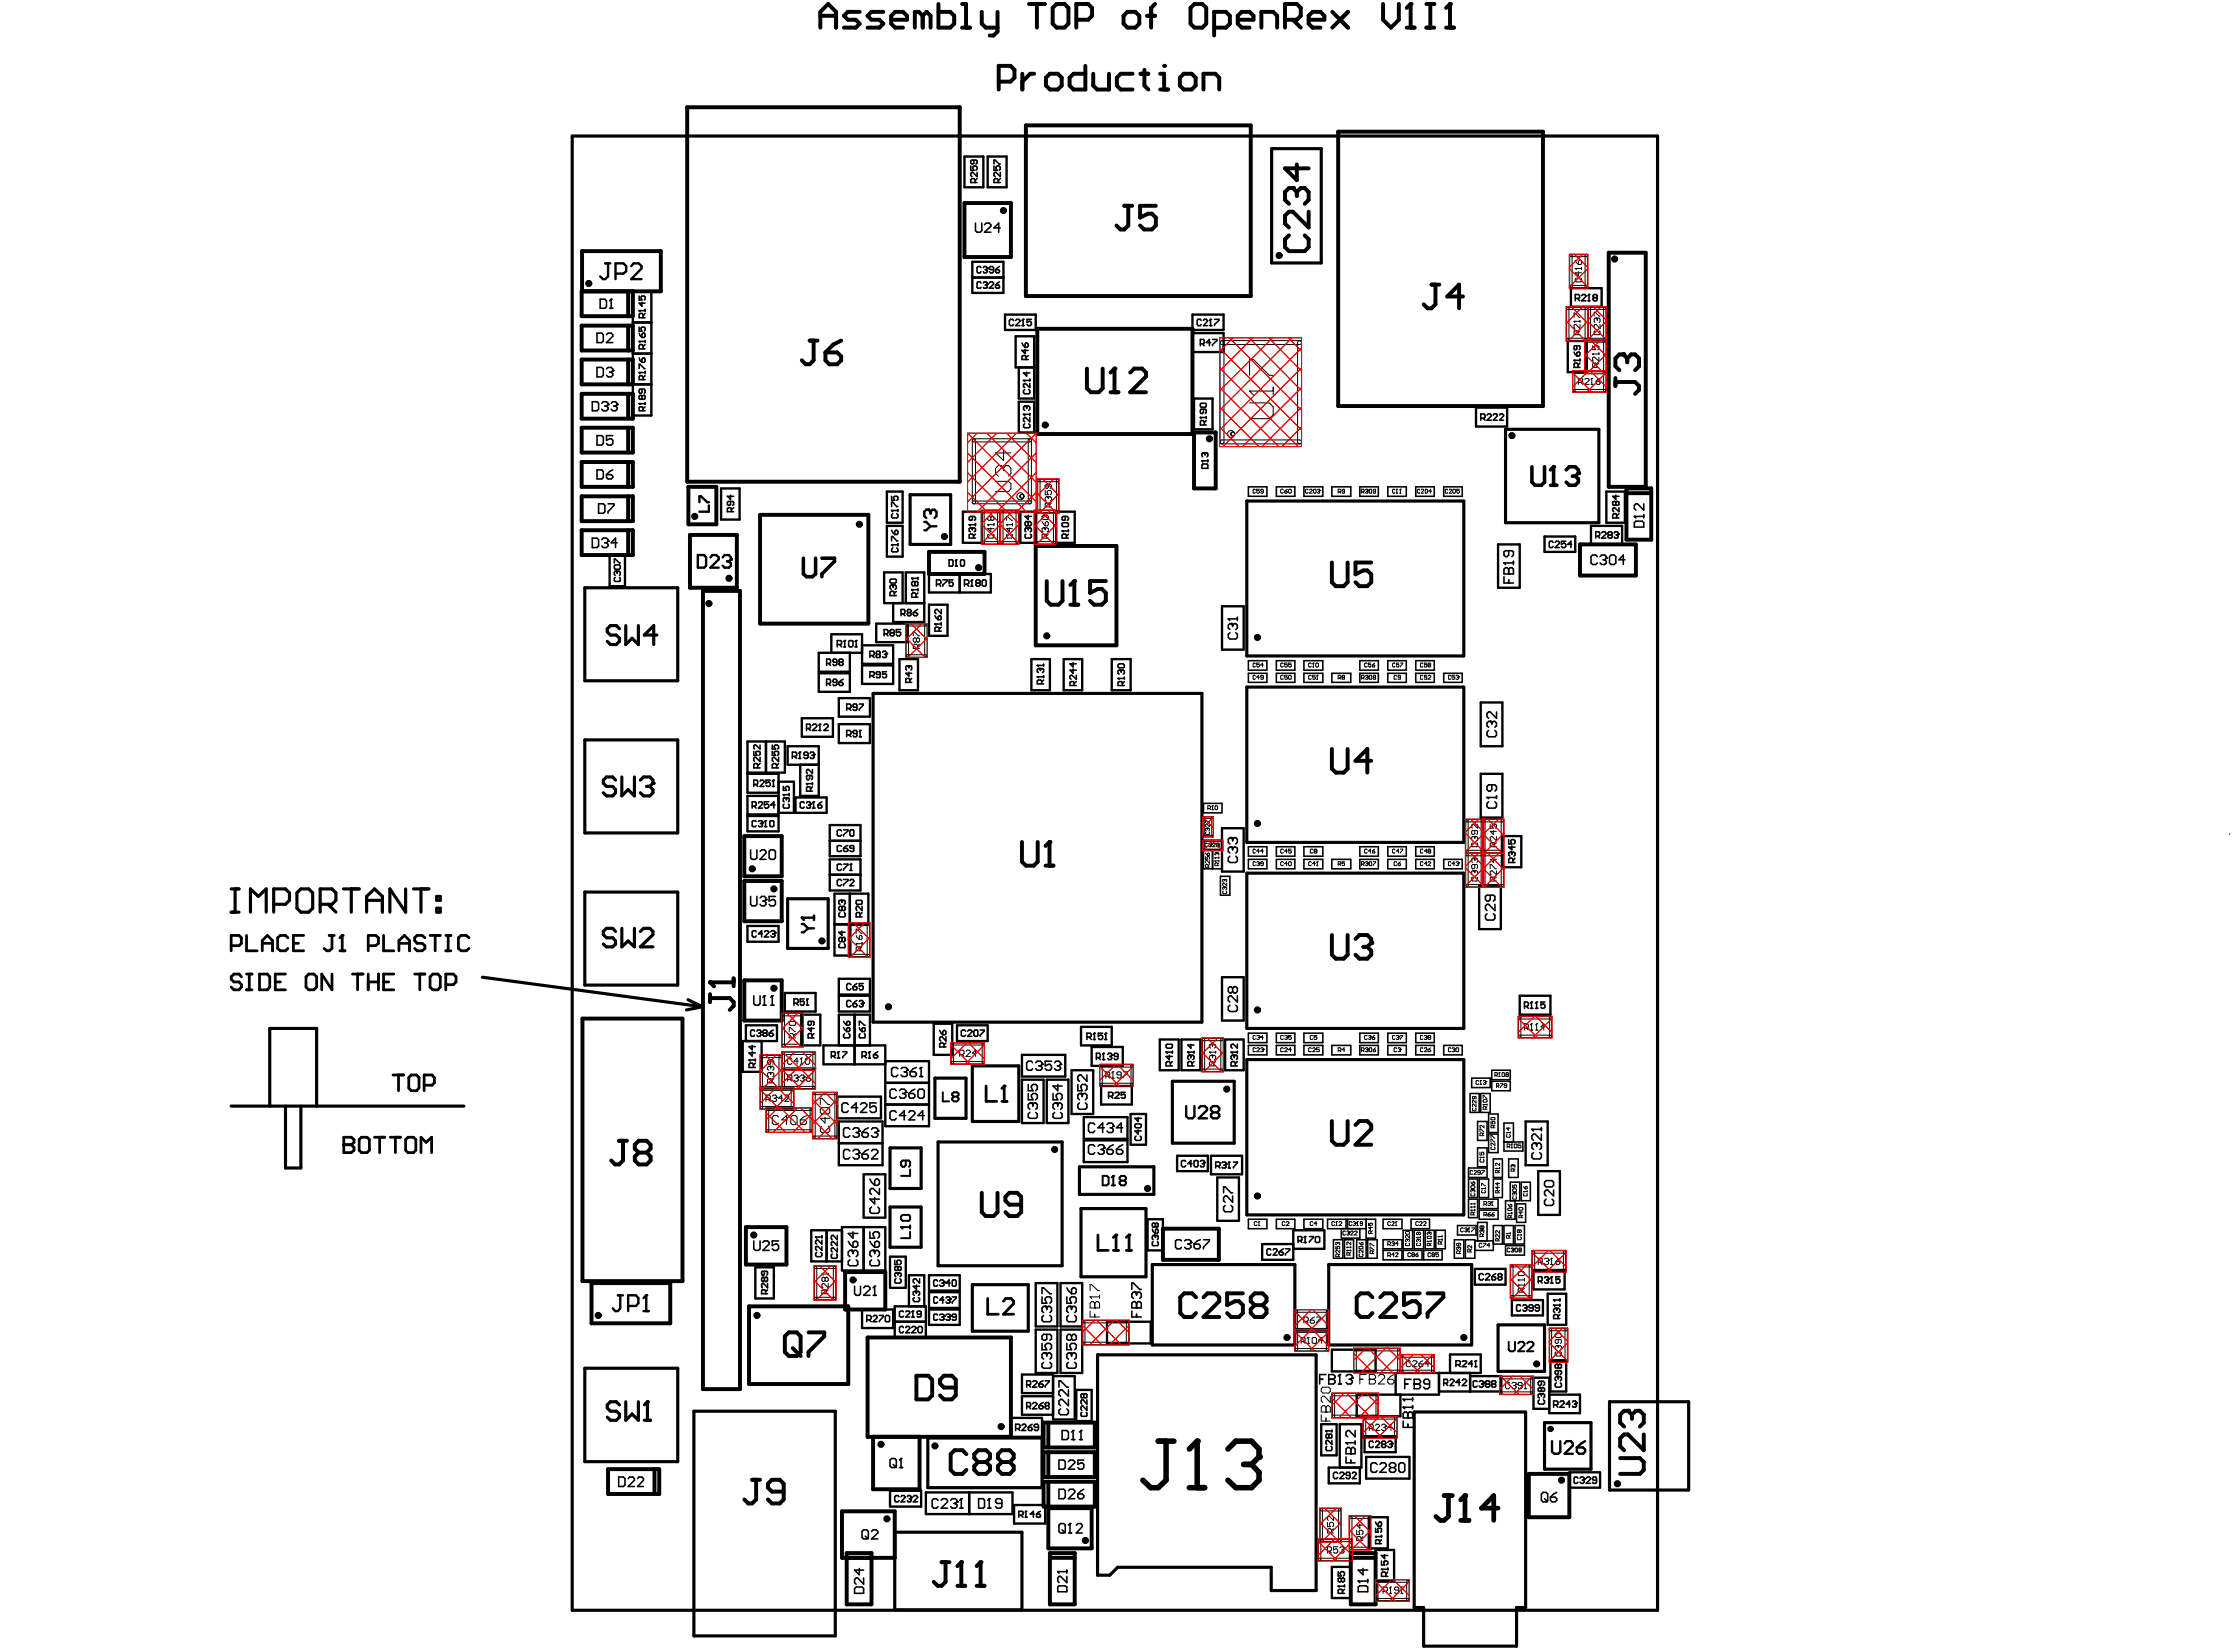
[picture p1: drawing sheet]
<svg xmlns="http://www.w3.org/2000/svg" width="240mm" height="177mm" viewBox="0 0 240 177" stroke-linecap="round" stroke-linejoin="round" font-family="sans-serif">
<g fill="none" stroke="#000" stroke-width=".34">
<path d="M61.4 14.6h116.4v158.1h-116.4zM136.4 15.9h5.3v12.3h-5.3zM97.6 53.1h4.4v5.3h-4.4zM133.7 53.7h23.3v16.7h-23.3zM161.5 46h10v10.1h-10zM62.7 63h10v10h-10zM62.7 79.4h10v9.9h-10zM66.5 67.4l-.4-.3h-.6l-.4 .3v.4l.4 .3h.6l.4 .4v.3l-.4 .3h-.6l-.4-.3M67.1 67.1v2l.7-.6 .7 .6v-2M70.5 68.1h-1.4l1-1v2M93.7 74.4h35.2v35.2h-35.2zM133.7 73.7h23.3v16.7h-23.3z"/>
<path d="M24.8 95.3h.8M24.8 97.8h.8M25.2 95.3v2.5M26.9 97.8v-2.5l.8 .9 .9-.9v2.5M29.4 97h1.2l.4-.4v-.8l-.4-.5h-1.2v2.5M32.3 95.3h.8l.4 .5v1.6l-.4 .4h-.8l-.4-.4v-1.6zM34.3 97h1.3l.4-.4v-.8l-.4-.5h-1.3v2.5M35.2 97l.8 .8M36.8 95.3h1.7M37.7 95.3v2.5M39.3 97.8v-1.6l.9-.9 .8 .9v1.6M39.3 96.6h1.7"/>
<path d="M43.5 95.3v2.5l-1.7-2.5v2.5M44.4 95.3h1.6M45.2 95.3v2.5M46.8 97.4h.4v.4h-.4zM46.8 96.2h.4v.4h-.4zM62.7 95.7h10v10h-10zM66 83.7l-.3-.4h-.6l-.4 .4v.3l.4 .4h.6l.3 .3v.3l-.3 .4h-.6l-.4-.4M66 99.9l-.3-.3h-.6l-.4 .3v.4l.4 .3h.6l.3 .3v.4l-.3 .3h-.6l-.4-.3M66.7 83.3v2.1l.7-.7 .7 .7v-2.1M66.7 99.6v2l.7-.7 .7 .7v-2M68.7 83.7l.3-.4h.7l.3 .4v.3l-.3 .4M68.7 99.9l.3-.3h.7l.3 .3v.4l-1.3 1.3h1.3"/>
<path d="M69.4 84.4h.3M69.7 84.4l.3 .3v.3l-.3 .4h-.7l-.3-.4M84.5 96.4h4.3v5.3h-4.3zM133.7 93.7h23.3v16.6h-23.3zM24.8 118.6h25M28.9 118.6v-8.3h5.1v8.3M30.6 118.6v6.7h1.7v-6.7M51.7 104.8l23.7 3.2M73.8 107.2l1.6 .8M75.4 108l-1.8 .3M100.3 115.6h3.3v4.4h-3.3zM104.3 114.3h5v6h-5z"/>
<path d="M125.8 116h6.6v6.6h-6.6zM133.7 113.7h23.3v16.6h-23.3zM95.5 123.1h3.3v4.4h-3.3zM95.5 129.5h3.3v4.3h-3.3zM100.6 122.5h13.3v13.3h-13.3zM104.3 137.8h6v5h-6zM115.8 125.2h8v2.9h-8zM116 129.6h6.9v7.4h-6.9zM123.6 135.6h15.3v8.7h-15.3zM142.5 135.6h15.4v8.7h-15.4zM62.7 146.8h10v10h-10zM66.5 150.7l-.4-.3h-.6l-.4 .3v.3l.4 .4h.6l.4 .3v.3l-.4 .3h-.6l-.4-.3"/>
<path d="M67.1 150.4v1.9l.7-.6 .7 .6v-1.9M69.1 152.3h.7M69.1 150.7l.4-.3v1.9M74.4 151.4h15.2v24.1h-15.2zM99.5 154.2h12.3v5.4h-12.3zM117.7 145.3h23.5v25.3h-4.8v-2.5h-16.5l-.9 .9h-1.3zM151.7 151.5h12v20.9h-1v4.2h-10v-4.2h-1zM160.7 142.1h5v5h-5zM165.7 152.6h5v5h-5zM172.7 150.4h8.4v9.4h-8.4zM96 164.4h13.6v8.3h-13.6z"/>
</g>
<g fill="none" stroke="#f00" stroke-width=".11">
<path d="M130.8 36.2h8.8v11.7h-8.8zM130.8 39.5l8.5 8.4M130.8 37.3l8.8 8.8M131.9 36.2l7.7 7.8M132.3 36.2l-1.5 1.5M134 36.2l5.6 5.7M134.4 36.2l-3.6 3.6M136.1 36.2l3.5 3.6M136.5 36.2l-5.7 5.7M138.2 36.2l1.4 1.5M138.6 36.2l-7.8 7.8M139.6 39.5l-8.4 8.4"/>
<path d="M139.6 37.3l-8.8 8.8M168 34.5l2.1 2.1M168.3 27.3h2v3.6h-2zM168.3 28.8l2 2M168.6 32.9l1.7 1.8M168.7 40l2.1 2.1M168.9 27.3l1.4 1.4M169.8 32.9l-1.8 1.8M169.8 27.3l-1.5 1.4M170 38l2.1 2.1M170.3 32.9v3.7M170.3 28.8l-2 2"/>
<path d="M170.4 39.7l-1.7 1.8M170.5 39.7l1.8 1.8M170.5 36.4l1.8 1.8M170.9 32.9l1.4 1.4M171.8 36.4l-1.8 1.8M171.8 32.9l-1.5 1.4M172.3 36.6h-4.3v-3.7h4.3v9.2h-3.6v-2.4h3.6M172.3 36.5l-2-2-2.1 2.1M172.3 40l-2.1 2.1M172.3 36.4h-2.3v3.7h2.3M172.3 38l-2.1 2.1M172.3 34.5l-2 2"/>
<path d="M103.8 46.5v8.4h7.3v-8.4M103.8 46.5h7.3M103.8 52.8l2.1 2.1M103.8 50.7l4.2 4.2M103.8 48.6l6.3 6.3M103.8 46.5l7.3 7.3M104.8 46.5l-1 1M105.3 54.7h4v3.7h-4zM105.3 56.3l2 2 2-2M105.3 58.3l2-2 2 2M105.9 54.7l1.4 1.5 1.4-1.5M105.9 46.5l5.2 5.2"/>
<path d="M106.7 54.7l-1.4 1.5M106.9 46.5l-3.1 3.1M107.3 54.7v3.7M107.9 54.7l1.4 1.5M108 46.5l3.1 3.1M109 46.5l-5.2 5.2M110.1 46.5l1 1M110.9 54.7h2.4v3.7h-2.4zM110.9 56.3l2.1 2.1M111.1 52.8l-2.1 2.1M111.1 50.7l-4.2 4.2M111.1 48.6l-6.3 6.3"/>
<path d="M111.1 46.5l-7.3 7.3M111.3 51.4h2.3v3.7h-2.3zM111.3 52.9l2.1 2.2M111.5 54.7l1.8 1.8M111.9 51.4l1.7 1.8M112.7 54.7l-1.8 1.8M113 51.4l-1.7 1.8M113.3 56.3l-2.1 2.1M113.6 52.9l-2.1 2.2M130.8 45.8l2.1 2.1M130.8 43.7l4.3 4.2M130.8 41.6l6.4 6.3"/>
<path d="M139.6 45.8l-2.1 2.1M139.6 43.7l-4.2 4.2M139.6 41.6l-6.3 6.3M97.2 66.9h2.3v3.6h-2.3zM97.2 68.4l2.1 2.1M97.7 66.9l1.8 1.7M98.9 66.9l-1.7 1.7M99.5 68.4l-2.1 2.1M91 99h2.3v3.7h-2.3zM91.5 99l1.8 1.8M92.8 99l-1.8 1.8M129 87.6h1.2v2.2h-1.2z"/>
<path d="M129 90.1h2.2v1.1h-2.2zM129 87.7l1.2 1.1M129.9 90.1l1.2 1.1M130.2 87.7l-1.2 1.1M130.2 90.1l-1.1 1.1M157.2 87.9h4.1v7.3h-4.1zM157.2 91.5h4.1M157.2 89.4l2 2M157.2 93.1l2 2M157.7 87.9l1.5 1.4M157.7 91.5l1.5 1.4M158.6 87.9l-1.4 1.4"/>
<path d="M158.6 91.5l-1.4 1.4M159 87.9v7.3M159 89.4l2.1 2.1M159 93.1l2.1 2.1M159.2 87.9v7.3M159.2 89.4l-2 2M159.2 93.1l-2 2M159.6 87.9l1.7 1.7M159.6 91.5l1.7 1.8M160.8 87.9l-1.8 1.7M160.8 91.5l-1.8 1.8M161.3 89.4l-2.1 2.1"/>
<path d="M161.3 93.1l-2.1 2.1M81.5 116.8h6v-4h-3.6v4M81.5 114.7l2.1 2.1M81.5 116.9l2.1 2.1M81.7 116.8l2.2-2.1 2.1 2.1M82.1 113.2l1.8 1.7M82.2 119.4l2.1 2.1M83.3 113.2l-1.8 1.7M83.3 116.7l-1.8 1.7M83.4 116.7l1.8 1.7M83.5 118.8l-1.3 1.3M83.7 118.8l2.7 2.7"/>
<path d="M83.9 113.2h-2.4v5.8h3.7v-2.3h-3.7M83.9 108.7h2.3v3.6h-2.3zM83.9 114.5h3.6M83.9 114.8h3.6M83.9 110.2l2.1 2.1M83.9 112.8l2.1 2M84.4 108.7l1.8 1.7M85.2 116.9l-2.1 2.1M85.3 112.8l-1.4 1.4M85.6 114.5l-1.7 1.7M85.6 118.8l-2.7 2.7M85.6 108.7l-1.7 1.7"/>
<path d="M85.8 114.5l1.7 1.7M85.8 118.8l1.4 1.3M86.1 112.8l1.4 1.4M86.2 110.2l-2.1 2.1M87.2 117.2h2.6v5h-2.6zM87.2 117.9l2.6 2.7M87.2 118.5l1.3-1.3 1.3 1.3M87.2 118.8h-5v2.7h5M87.2 119.4l-2.2 2.1M87.4 112.8l-2 2M87.5 114.7l-2.1 2.1M89.8 117.9l-2.6 2.7"/>
<path d="M91 100.6l2.1 2.1M93.3 100.6l-2.1 2.1M102 111.8h3.6v2.4h-3.6zM102 112.1l2.1 2.1M103.8 111.8l-1.8 1.8M103.9 111.8l1.7 1.8M105.6 112.1l-2.1 2.1M117.9 114.2h3.7v2.3h-3.7zM117.9 114.4l2.2 2.1M119.7 114.2l-1.8 1.7M119.8 114.2l1.8 1.7M121.6 114.4l-2.1 2.1"/>
<path d="M128.9 111.3h2.4v3.7h-2.4zM128.9 112.9l2.1 2.1M129.5 111.3l1.8 1.8M130.7 111.3l-1.8 1.8M131.3 112.9l-2.2 2.1M162.9 109h3.6v2.3h-3.6zM162.9 109.2l2.1 2.1M164.6 109l-1.7 1.7M164.8 109l1.7 1.7M166.5 109.2l-2.1 2.1M87.2 120l2.1 2.2M87.3 135.8h2.4v3.6h-2.4z"/>
<path d="M87.3 137.3l2.1 2.1M87.9 135.8l1.8 1.7M89.1 135.8l-1.8 1.7M89.7 137.3l-2.1 2.1M89.8 120l-2.1 2.2M162 137.2l2.1 2.1M162.6 135.6l1.7 1.8M163.8 135.6l-1.8 1.8M164.3 135.6h-2.3v3.7h2.3v-5.2h3.7v2.3h-3.7M164.3 137.2l-2.1 2.1M164.3 134.3l2.1 2.1M166.1 134.1l-1.8 1.8"/>
<path d="M166.2 134.1l1.8 1.8M168 134.3l-2.1 2.1M116.1 141.6h5v2.7h-5zM116.1 142.2l2.1 2.1M117.4 141.6l-1.3 1.3M117.7 141.6l2.6 2.7M119.6 141.6l-2.7 2.7M119.8 141.6l1.3 1.3M121.1 142.2l-2.1 2.1M138.9 140.5h3.6v4.4h-3.6zM138.9 142.6h3.6M138.9 142.8l2.1 2.1"/>
<path d="M138.9 142.8h3.6M138.9 140.7l2.1 2.1M140.7 142.6l-1.8 1.8M140.7 140.5l-1.8 1.7M140.8 142.6l1.7 1.8M140.8 140.5l1.7 1.7M142.5 142.8l-2.1 2.1M142.5 140.7l-2.1 2.1M142.9 149.4h5v2.7h-5zM142.9 150l2.1 2.1M144.2 149.4l-1.3 1.3M144.4 149.4l2.7 2.7"/>
<path d="M145.2 145.2l2.1 2.1M146.2 151.9h3.7v2.3h-3.7zM146.2 152.1l2.1 2.1M146.3 149.4l-2.7 2.7M146.5 144.6l-1.3 1.3M146.5 149.4l1.4 1.3M146.8 144.6l2.6 2.7M147.9 150l-2.2 2.1M148 151.9l-1.8 1.8M148.1 151.9l1.8 1.8M148.7 144.6l-2.7 2.7M148.9 144.6l1.3 1.3"/>
<path d="M149.9 152.1l-2.1 2.1M150.2 145.3h3.7v2h-8.7v-2.7h5v2.7M150.2 145.2l-2.1 2.1M150.3 145.3l2 2M151.6 145.3l-1.4 1.4M152.4 145.3l1.5 1.4M153.7 145.3l-2 2M160.9 147.6h3.6v2h-3.6zM161 147.6l2 2M162.3 147.6l-1.4 1.4M163.1 147.6l1.4 1.4M164.4 147.6l-2 2"/>
<path d="M166.2 142.5h2v3.6h-2zM166.2 144l2 2M166.7 142.5l1.5 1.4M167.6 142.5l-1.4 1.4M168.2 144l-2 2M141.4 165.1h3.7v2.3h-3.7zM141.4 165.3l2.1 2.1M141.6 161.8h2.3v3.6h-2.3zM141.6 163.3l2.1 2.1M142.1 161.8l1.8 1.7M143.2 165.1l-1.8 1.7M143.3 165.1l1.8 1.7"/>
<path d="M143.3 161.8l-1.7 1.7M143.9 163.3l-2.1 2.1M144.7 162.6h2.4v3.7h-2.4zM144.7 164.1l2.1 2.2M145.1 165.3l-2.1 2.1M145.3 162.6l1.8 1.8M146.5 162.6l-1.8 1.8M147.1 164.1l-2.2 2.2M147.6 169.4h3.6v2.4h-3.6zM147.6 169.6l2.1 2.2M149.3 169.4l-1.7 1.8M149.4 169.4l1.8 1.8"/>
<path d="M151.2 169.6l-2.1 2.2"/>
</g>
<g fill="none" stroke="#000" stroke-width=".42">
<path d="M73.7 11.5h29.3v40.2h-29.3zM88 3v-1.7l.8-.9 .9 .9v1.7M88 1.7h1.7M92.2 1.3h-1.2l-.5 .4 .5 .4h.8l.4 .4-.4 .5h-1.3M94.8 1.3h-1.3l-.4 .4 .4 .4h.8l.5 .4-.5 .5h-1.2M95.6 2.1h1.7v-.4l-.4-.4h-.9l-.4 .4v.8l.4 .5h.9M99 1.7l-.4-.4h-.5v1.7M99 1.7v1.3M99 1.7l.4-.4 .4 .4v1.3M100.7 .4v2.6h1.2l.5-.5v-.8l-.5-.4h-1.2M103.2 3h.8M103.2 .4h.4v2.6"/>
<path d="M105.3 1.3v1.2l.4 .5h1.3M107 1.3v2.1l-.4 .4h-.4M107.1 8.8h1.3l.4-.5v-.8l-.4-.4h-1.3v2.5M109.7 7.9v1.7M110 13.5h24.2v18.3h-24.2zM110.4 .4h1.7M110.9 7.9h-.4l-.8 .9M111.2 .4v2.6M112.6 7.9h.9l.4 .4v.9l-.4 .4h-.9l-.4-.4v-.9zM113.3 .4h.9l.4 .5v1.6l-.4 .5h-.9l-.4-.5v-1.6zM115.5 2.1h1.2l.4-.4v-.8l-.4-.5h-1.2v2.6M116.4 7.1v2.5h-1.2l-.5-.4v-.9l.5-.4h1.2"/>
<path d="M117.3 7.9v1.3l.4 .4h1.3v-1.7M120.9 1.3h.9l.4 .4v.8l-.4 .5h-.9l-.4-.5v-.8zM121.5 7.9h-1.3l-.4 .4v.9l.4 .4h1.3M122.3 7.9h.9M122.8 7.5v1.7l.4 .4M123.1 1.7h.8M123.9 .4l-.4 .5v2.1M124.5 7.9h.4v1.7M124.5 9.6h.8M127 7.9h.8l.5 .4v.9l-.5 .4h-.8l-.4-.4v-.9zM128.1 .4h.9l.4 .5v1.6l-.4 .5h-.9l-.4-.5v-1.6zM129.1 9.6v-1.7h1.3l.4 .4v1.3"/>
<path d="M130.2 3h1.3l.4-.5v-.8l-.4-.4h-1.3v2.5M132.8 2.1h1.7v-.4l-.5-.4h-.8l-.4 .4v.8l.4 .5h.8M135.3 3v-1.7h1.3l.4 .4v1.3M137.8 2.1h1.3l.4-.4v-.8l-.4-.5h-1.3v2.6M138.7 2.1l.8 .9M139.1 17.6v1.7l-1.3-1.2h2.6M140.4 2.1h1.7v-.4l-.5-.4h-.8l-.4 .4v.8l.4 .5h.8M142.9 1.3l1.7 1.7M143.5 14.1h22v29.5h-22zM144.6 1.3l-1.7 1.7M148.4 .4v1.7l.8 .9 .9-.9v-1.7M150.9 3h.8"/>
<path d="M150.9 .9l.4-.5v2.6M153 3h.9M153 .4h.9M153.4 .4v2.6M155.1 3h.9M155.1 .9l.4-.5v2.6M62.4 34.9h5.5v2.7h-5.5zM62.4 38.6h5.5v2.6h-5.5zM62.4 31.3v-4.4h8.5v4.4h-8.5v2.6h5.5v-2.6M67.4 31.3v2.6M67.4 34.9v2.7M67.4 38.6v2.6"/>
<path d="M86.9 36.5h.8M87.3 36.5v2.1l-.4 .5h-.5l-.4-.5M88.5 37.8h1.3l.4 .4v.4l-.4 .5h-.8l-.5-.5zM90.2 36.5l-.8 .5-.9 .8M103.5 21.8h4.9v5.8h-4.9zM111.3 35.3h16.6v11.3h-16.6zM116.6 39.5v2.2l.4 .4h.9l.4-.4v-2.2M119.1 40l.5-.5v2.6M120.6 22.1h.9M121 22.1v2.1l-.4 .4h-.4l-.4-.4M121.2 40l.5-.5h.8l.4 .5v.4l-1.7 1.7h1.7M124 22.1h-1.7v1.2l.8-.4h.5l.4 .4v.9l-.4 .4h-.9l-.4-.4"/>
<path d="M138.3 25.2l-.5 .5v.8l.5 .4h1.7l.4-.4v-.8l-.4-.5M139.1 20.6l-.4-.4h-.4l-.5 .4v.8l.5 .5M139.1 20.6l.4-.4h.5l.4 .4v.8l-.4 .5M139.1 20.6v.4M140.4 22.7v1.7l-1.7-1.7h-.4l-.5 .4v.9l.5 .4M153.6 30.5h.8M154 30.5v2.1l-.4 .5h-.5l-.4-.5M156.9 31.8h-1.7l1.3-1.3v2.6M172.6 27.1h3.9v25.1h-3.9zM174.6 38.4l-.5-.4h-.4l-.4 .4v.9l.4 .4M174.6 38.4l.4-.4h.4l.4 .4v.9l-.4 .4M174.6 38.4v.5"/>
<path d="M62.4 42.2h5.5v2.7h-5.5zM62.4 45.9h5.5v2.6h-5.5zM62.4 49.6h5.5v2.6h-5.5zM62.4 53.2h5.5v2.7h-5.5zM62.4 56.9h5.5v2.6h-5.5zM67.4 42.2v2.7M67.4 45.9v2.6M67.4 49.6v2.6M67.4 53.2v2.7M67.4 56.9v2.6M73.8 52.2h3v4h-3zM74 57.4h5v5.6h-5z"/>
<path d="M81.5 55.2h11.6v11.7h-11.6zM99.7 59.2h5.9v2.4h-5.9zM111.1 58.6h8.7v10.6h-8.7zM119.1 42.1h.9M128.1 46.4h2.3v6h-2.3zM169.5 58.4h6v3.3h-6zM173.3 40.6v.8M173.3 41h2.1l.4 .4v.4l-.4 .4M174.5 52.4h2.6v5.5h-2.6zM174.5 52.9h2.6M75.4 63.4h4v85.6h-4zM112.3 62.3v2.1l.4 .5h.9l.4-.5v-2.1"/>
<path d="M114.8 64.9h.9M114.8 62.8l.4-.5v2.6M118.6 62.3h-1.7v1.3l.9-.4h.4l.4 .4v.8l-.4 .5h-.8l-.5-.5M142.9 60.3v2.2l.4 .4h.8l.5-.4v-2.2M147.1 60.3h-1.7v1.3l.9-.4h.4l.4 .4v.9l-.4 .4h-.9l-.4-.4M79.8 89.7h4.1v4.3h-4.1zM79.8 94.5h4.1v4.3h-4.1zM109.6 90.3v2.1l.4 .5h.9l.4-.5v-2.1M112.2 92.9h.8M112.2 90.7l.4-.4v2.6M142.9 80.3v2.2l.4 .4h.8l.5-.4v-2.2M147.1 81.6h-1.7l1.3-1.3v2.6"/>
<path d="M62.5 109.3h10.7v28.1h-10.7zM76.2 106.6v.9M76.2 107.1h2.1l.4 .4v.4l-.4 .4M78.7 104.9v.9M78.7 105.4h-2.5l.4 .4M79.8 105.2h4.1v4.3h-4.1zM142.9 100.3v2.1l.4 .4h.8l.5-.4v-2.1M145.4 100.7l.4-.4h.9l.4 .4v.4l-.4 .5M146.3 101.6h.4M146.7 101.6l.4 .4v.4l-.4 .4h-.9l-.4-.4M63.5 137.6h8.4v4.3h-8.4zM66.4 122.4h.9"/>
<path d="M66.8 122.4v2.1l-.4 .4h-.4l-.4-.4M68.5 123.6l-.4-.4v-.4l.4-.4h.9l.4 .4v.4l-.4 .4M68.5 123.6l-.4 .5v.4l.4 .4h.9l.4-.4v-.4l-.4-.5M68.5 123.6h.9M80 131.6h4.4v4h-4.4zM90.7 136.4h4.3v4.1h-4.3zM105.3 127.9v2.1l.4 .4h.9l.4-.4v-2.1M109.5 129.2h-1.2l-.4-.4v-.4l.4-.5h.8l.4 .5v1.6l-.4 .4h-.8l-.4-.4M124.7 131.8h6v3.3h-6zM128.3 139.2l-.4-.5h-.9l-.4 .5v1.6l.4 .5h.9l.4-.5M129.1 139.2l.4-.5h.9l.4 .5v.4l-1.7 1.7h1.7M133.3 138.7h-1.7v1.3l.9-.4h.4l.4 .4v.8l-.4 .5h-.8l-.5-.5"/>
<path d="M134.6 140l-.4-.4v-.4l.4-.5h.8l.5 .5v.4l-.5 .4M134.6 140l-.4 .4v.4l.4 .5h.8l.5-.5v-.4l-.5-.4M134.6 140h.8M142.9 120.3v2.1l.4 .4h.8l.5-.4v-2.1M145.4 120.7l.4-.4h.9l.4 .4v.4l-1.7 1.7h1.7M147.2 139.2l-.4-.5h-.8l-.5 .5v1.6l.5 .5h.8l.4-.5M148.1 139.2l.4-.5h.8l.5 .5v.4l-1.7 1.7h1.7M152.3 138.7h-1.7v1.3l.8-.4h.5l.4 .4v.8l-.4 .5h-.9l-.4-.5M153.1 138.7h1.7v.5l-1.7 1.6v.5M65.2 157.6h5.5v2.7h-5.5zM70.2 157.6v2.7M80.3 140.1h10.7v8.4h-10.7z"/>
<path d="M80.7 158.7h.8M81.1 158.7v2.1l-.4 .5h-.4l-.5-.5M84.1 160h-1.3l-.4-.4v-.4l.4-.5h.8l.5 .5v1.6l-.5 .5h-.8l-.4-.5M84.6 142.9h.9l.4 .4v1.7l-.4 .5h-.9l-.4-.5v-1.7zM85 144.6l.9 .9M86.7 142.9h1.7v.4l-1.7 1.7v.5M93.1 143.5h15.3v10.6h-15.3zM93.7 154.1v5.6h4.9v-5.6M98.3 147.6h1.3l.4 .4v1.7l-.4 .4h-1.3zM102.5 148.8h-1.2l-.5-.4v-.4l.5-.4h.8l.4 .4v1.7l-.4 .4h-.8l-.5-.4M103.7 156l-.5-.4h-.8l-.4 .4v1.7l.4 .4h.8l.5-.4M104.9 156.8l-.4 .4v.5l.4 .4h.9l.4-.4v-.5l-.4-.4"/>
<path d="M104.9 156.8l-.4-.4v-.4l.4-.4h.9l.4 .4v.4l-.4 .4M104.9 156.8h.9M107.5 156.8l-.5 .4v.5l.5 .4h.8l.4-.4v-.5l-.4-.4M107.5 156.8l-.5-.4v-.4l.5-.4h.8l.4 .4v.4l-.4 .4M107.5 156.8h.8M111.9 152.6h5.5v2.7h-5.5zM111.9 155.8h5.5v2.6h-5.5zM111.9 158.9h5.5v2.7h-5.5zM112.5 152.6v2.7M112.5 155.8v2.6M112.5 158.9v2.7M164 158.1h4.3v4.6h-4.3z"/>
<path d="M173.8 156.4h2.1l.4 .4v.9l-.4 .4h-2.1M175.1 151.8l.4-.5h.4l.4 .5v.8l-.4 .4M175.1 151.8l-.5-.5h-.4l-.4 .5v.8l.4 .4M175.1 151.8v.4M176.3 153.9v1.7l-1.7-1.7h-.4l-.4 .4v.8l.4 .5M90.3 162.1h5.7v5h-5.7zM90.8 166.6h2.7v5.5h-2.7zM101 167.6h.9M101.4 167.6v2.1l-.4 .4h-.4l-.4-.4M102.7 170.1h.8M102.7 168l.4-.4v2.5M104.8 170.1h.8"/>
<path d="M104.8 168l.4-.4v2.5M112.5 161.8h4.6v4.3h-4.6zM112.6 166.6h2.7v5.5h-2.7zM112.6 167.1h2.7M144.9 166.6h2.7v5.5h-2.7zM144.9 167.1h2.7"/>
<circle cx="63.2" cy="30.4" r=".17"/>
<circle cx="107.6" cy="22.6" r=".17"/>
<circle cx="137.2" cy="27.4" r=".17"/>
<circle cx="173.2" cy="27.8" r=".17"/>
<circle cx="74.5" cy="55.4" r=".17"/>
<circle cx="92.2" cy="56.2" r=".17"/>
<circle cx="101.3" cy="57.5" r=".17"/>
<circle cx="112.1" cy="45.6" r=".17"/>
<circle cx="129.7" cy="47.1" r=".17"/>
<circle cx="162.2" cy="46.7" r=".17"/>
<circle cx="76" cy="64.7" r=".17"/>
<circle cx="78.2" cy="62" r=".17"/>
<circle cx="105" cy="60.9" r=".17"/>
<circle cx="112.3" cy="68.2" r=".17"/>
<circle cx="134.9" cy="68.4" r=".17"/>
<circle cx="80.7" cy="93.2" r=".17"/>
<circle cx="83" cy="95.3" r=".17"/>
<circle cx="134.9" cy="88.3" r=".17"/>
<circle cx="83" cy="106" r=".17"/>
<circle cx="88.2" cy="100.9" r=".17"/>
<circle cx="95.3" cy="108" r=".17"/>
<circle cx="131.6" cy="116.8" r=".17"/>
<circle cx="134.9" cy="108.3" r=".17"/>
<circle cx="80.9" cy="132.5" r=".17"/>
<circle cx="91.5" cy="137.3" r=".17"/>
<circle cx="113.1" cy="123.3" r=".17"/>
<circle cx="123.1" cy="127.5" r=".17"/>
<circle cx="134.9" cy="128.3" r=".17"/>
<circle cx="64.2" cy="141.1" r=".17"/>
<circle cx="81.2" cy="141.1" r=".17"/>
<circle cx="94.5" cy="154.9" r=".17"/>
<circle cx="100.3" cy="155.1" r=".17"/>
<circle cx="107.4" cy="153" r=".17"/>
<circle cx="138.1" cy="143.5" r=".17"/>
<circle cx="157" cy="143.5" r=".17"/>
<circle cx="164.8" cy="146.3" r=".17"/>
<circle cx="167.5" cy="158.8" r=".17"/>
<circle cx="173.5" cy="159.2" r=".17"/>
<circle cx="95.1" cy="162.9" r=".17"/>
<circle cx="116.4" cy="165.2" r=".17"/>
</g>
<g fill="none" stroke="#000" stroke-width=".11">
<path d="M130.9 36.6l.2-.1 .1 .1 .1 .1v10.7l-.1 .2h-.1h-.2v-.2v-10.7zM130.9 36.6l.2-.1h8.3l.2 .1v.1v.2l-.2 .1h-8.3l-.2-.1v-.2zM139.3 36.6l.1-.1 .2 .1v.1v10.7v.2h-.2h-.1l-.1-.2v-10.7zM168.1 36.3h2.1l.1 .1-.1 .1h-2l-.2-.1zM168.1 33l2.1-.1 .1 .2-.1 .1h-2l-.2-.1zM168.1 33h.2v.1v3.3l-.1 .1-.2-.1zM168.4 30.7l1.8-.1 .1 .1-.1 .2h-1.7l-.1-.2zM168.4 27.3h.1l.1 .1v3.3l-.1 .2-.1-.2zM168.5 27.3l-.1 .1 .1 .1h1.7l.1-.1-.1-.1M168.5 27.3h1.7M168.8 39.8h3.3l.2 .1-.2 .1h-3.2h-.1zM168.9 34.5h.1"/>
<path d="M168.9 34v-.4l.6 .4M168.9 34.5h.6M168.9 34.5v.1M168.9 39.9v2M169 39.9l-.1-.1-.2 .1v2l.2 .1 .1-.1M169 28.8h.1M169 28.8h.7M169 28.8l.1 .1M169 27.9l.3 .5M169.1 29.8l-.1 .1v.3h.1h.5h.1l-.1-.4M169.3 35.9v-.3l-.4-.1v.1v.3h.6M169.3 29.1v.5l-.3-.3h.7"/>
<path d="M169.4 27.9h.2l.1 .1v.2l-.1 .2h-.3v-.4zM169.5 34.8v.5l-.4-.5h-.2v.1v.4M169.5 35.5l-.2 .2M169.5 34.4v.2M169.7 28.7v.2M170.1 33h.2v.1v3.3l-.1 .1-.2-.1zM170.1 36.5h.1l.1 .1v3.3l-.1 .1-.2-.1zM170.1 27.3h.1l.1 .1v3.3l-.1 .2-.2-.2zM170.1 36.5h2l.2 .1-.2 .1h-1.9h-.1zM170.2 39.8l-.2 .1 .2 .1M170.4 36.3h1.7l.2 .1-.2 .1h-1.6l-.1-.1zM170.4 33l1.7-.1 .2 .2-.2 .1h-1.6l-.1-.1z"/>
<path d="M170.4 33h.2v.1v3.3l-.1 .1-.1-.1zM170.8 38h.1M170.8 37.1v.4h.4l-.2-.2v-.1l.2-.1 .3 .1v.2l-.1 .1M170.8 38h.7M170.8 38l.1 .1M171 33.9v-.4l.6 .4M171.1 35.5l-.1 .1v.2l.1 .1h.5v-.1v-.2v-.1M171.2 34.1h.1M171.2 34.1h-.1l-.1 .2 .1 .3M171.2 34.1l.1 .2M171.3 39.4v-.3l-.1-.2h-.3l-.1 .2v.3h.7M171.3 34.3l.1-.2h.2v.2v.3"/>
<path d="M171.3 34.3v.1M171.5 38.3v.4l-.5-.4-.2 .1v.2l.1 .1M171.5 38.9l-.2 .3M171.5 37.8v.3M171.6 34.8v.5l-.4-.5h-.1l-.1 .1 .1 .4M172.1 36.5h.1l.1 .1v5.3l-.2 .1-.1-.1zM172.1 33h.1l.1 .1v3.3l-.2 .1-.1-.1zM104.4 47.1h.1l.1 .1v6.7l-.1 .1-.2-.1zM104.4 47.1h6.1l.1 .1-.1 .2h-6h-.1zM104.5 53.7l-.2 .2 .2 .1h6l.1-.1-.1-.2M104.5 53.7h6M105.4 54.8h1.7l.2 .1-.2 .1h-1.6l-.1-.1z"/>
<path d="M105.4 58.1h1.7l.2 .1-.2 .2h-1.6l-.1-.2zM105.6 54.9v3.3M105.6 54.9l-.1-.1-.1 .1v3.3l.1 .2 .1-.2M105.9 56.3h.1M105.9 56.3h.7M105.9 56.3l.2 .1M106.1 57.3l-.2 .1v.2l.2 .1h.4l.1-.1v-.2l-.1-.1M106.3 56.6v.4l-.4-.3h.7M106.3 55.5l-.1-.1-.3 .1v.2l.2 .1 .2-.1M106.3 55.5l.1-.1 .2 .1v.2l-.1 .1-.2-.1M106.3 55.5v.2M106.6 56.2v.2"/>
<path d="M106.8 51.6h1.4l.2 .3v.5l-.2 .3h-1.4M107 54.8h.2l.1 .1v3.3l-.2 .2-.1-.2zM107.3 49.9h.1M107.3 49.9h-.2l-.3 .3v.6l.3 .3M107.3 49.9l.3 .3M107.4 54.8h1.7l.1 .1-.1 .1h-1.6l-.2-.1zM107.4 54.8h.2v.1v3.3l-.1 .2-.2-.2zM107.4 58.1h1.7l.1 .1-.1 .2h-1.6l-.2-.2zM107.6 50.2l.3-.3h.3l.2 .3v.6l-.2 .3M107.6 48.3v1.1l-.8-.8h1.6M107.6 50.2v.3M108 56.3h.1"/>
<path d="M108 55.8v-.4l.6 .4M108 56.3h.6M108 56.3l.1 .1M108.1 57.3l-.1 .1 .1 .3h.4l.1-.1-.1-.3M108.3 56.6v.4l-.3-.3h.6M108.6 56.2v.2M109 54.8h.2v.1v3.3l-.1 .2-.1-.2zM110.4 47.1h.1l.1 .1v6.7l-.1 .1-.2-.1zM111 54.8h.2v.1v3.3l-.1 .2-.1-.2zM111 54.8h2.4l.2 .1-.2 .1h-2.3l-.1-.1zM111 58.1h2.1l.2 .1-.2 .2h-2l-.1-.2zM111.4 51.5h.1h.1v3.4l-.2 .1-.1-.1z"/>
<path d="M111.4 51.5l2-.1 .2 .1-.2 .2h-2l-.1-.2zM111.4 54.8l-.1 .1 .1 .1M111.8 55.9l.3 .5M111.9 55.3h.4l.2 .1v.2l-.2 .1h-.4l-.1-.1v-.2zM112 56.6h.1M112 56.6l-.2 .1v.3h.1M112 56.6l.1 .1M112.1 56.7l.1-.1 .3 .1v.3h-.2M112.1 52.6v.5h.4l-.2-.4 .2-.1h.2l.1 .1v.2l-.1 .2M112.1 56.7v.1M112.2 57.7v-.3l-.1-.1-.3 .1v.3h.7M112.2 55.9l.3 .2v.2l-.2 .1h-.2v-.3z"/>
<path d="M112.3 53.3h.1M112.3 53.3l-.2 .1v.2l.1 .1M112.3 53.3l.2 .1M112.5 57.3l-.3 .2M112.5 52v.3l-.2 .1-.2-.1v-.2l.1-.1h.5l.1 .1v.2l-.1 .1M112.5 53.4v.1M112.5 53.4l.1-.1 .2 .1v.2l-.1 .1M112.6 54.4v-.4h-.1h-.4v.4h.7M112.8 54l-.2 .2M113 54.8h.2l.1 .1v3.3l-.2 .2-.1-.2zM113.1 54.8l.2 .1-.2 .1M113.3 51.5l.1-.1 .2 .1v3.4l-.2 .1-.1-.1"/>
<path d="M113.3 51.5v3.4M130.9 47.3l.2-.1h8.3l.2 .1v.1v.2h-.2h-8.3h-.2v-.2zM134 41.9h.1M134 43.2h2.2l.4 .4v.9l-.4 .4h-2.2M134 41.9h2.6M134 41.9l.5 .5M134 40.3v-1.7h.5l1.7 1.7h.4M134.7 52.6l-.1-.1-.2 .1 .1 .3 .2-.1M135.1 52.5h-.3v.2l.2-.1 .1 .1-.1 .2-.2-.1M135.5 52.7l-.3-.1 .1-.1 .2 .1v.2l-.1 .1-.2-.1M136.6 41.5v.9M137.7 52.6l-.1-.1-.2 .1v.2l.1 .1 .2-.1"/>
<path d="M137.8 52.7h.2l.1 .1-.2 .1zM138.1 52.5l-.3 .2M138.3 52.5l.2 .1v.2l-.1 .1-.2-.1v-.2zM140.3 52.6v-.1l-.3 .1v.2l.1 .1 .2-.1M140.5 52.6v-.1l.3 .1-.3 .3h.3M141 52.5l.2 .1v.2l-.1 .1-.2-.1v-.2zM141.3 52.6l.2-.1 .1 .1M141.4 52.7h.1M141.5 52.7v.2l-.2-.1M141.6 52.6h.1M141.6 52.6l-.1 .1M143.5 52.8l.3-.1v-.2h-.3v.4"/>
<path d="M143.7 52.8l.1 .1M144.2 52.7l-.2-.1 .1-.1 .1 .1v.2v.1l-.2-.1M146 52.8l.3-.1v-.2h-.3v.4M146.2 52.8l.1 .1M146.5 52.6l.2-.1 .1 .1M146.6 52.7h.1M146.7 52.7l.1 .1-.1 .1-.2-.1M146.8 52.6h.1M146.8 52.6l-.1 .1M146.9 52.5h.2v.1v.3h-.2v-.1zM147.6 52.7h-.3v-.2h.2l.1 .3-.1 .1h-.2v-.1M149.6 52.6v-.1l-.2 .1v.2l.1 .1 .1-.1"/>
<path d="M149.8 52.9h.1M149.8 52.5h.1M149.8 52.5v.4M149.8 52.5v.1M150.1 52.9h.2M150.2 52.5h.1M150.2 52.5v.4M150.2 52.5l-.1 .1M152.3 52.6l-.1-.1-.2 .1v.2l.1 .1 .2-.1M152.5 52.6v-.1h.2v.1l-.2 .3h.2M152.9 52.5l.2 .1v.2v.1l-.2-.1zM153.6 52.7h-.3l.2-.2v.4"/>
<path d="M155.3 52.6l-.1-.1h-.1l-.1 .1 .1 .3h.1l.1-.1M155.5 52.6v-.1h.2v.1l-.2 .3h.2M155.9 52.5l.2 .1v.2v.1l-.3-.1v-.2zM156.6 52.5h-.3v.2l.1-.1 .2 .1-.1 .2-.2-.1M168.8 41.8h3.3l.2 .1-.2 .1h-3.2l-.2-.1zM169.3 41h.4l.1-.1v-.2l-.1-.1h-.4v.6M169.6 41l.2 .2M170 40.7l.1-.1 .4 .1v.1l-.5 .4h.5M170.7 41.2h.2M170.8 40.6h.1M170.8 40.6v.6M170.8 40.6l-.1 .1"/>
<path d="M171.2 40.9h.4v.2l-.3 .1-.1-.1zM171.6 40.6l-.4 .3M97.2 70.3l2.1-.1 .1 .2-.1 .1h-2l-.1-.1zM97.2 66.9h.2l.1 .1v3.4l-.2 .1-.1-.1zM97.3 66.9l-.1 .1 .1 .1h2l.1-.1-.1-.1M97.3 66.9h2M98 68.2v-.4h.1l.4 .4h.1M98.3 68.5l-.1-.1-.2 .1v.3l.1 .1h.1l.1-.1M98.3 68.5l.1-.1 .2 .1v.3l-.1 .1-.2-.1M98.3 68.5v.3M98.4 69.6v-.4l-.1-.1h-.2l-.1 .1v.4h.6M98.6 69.1l-.2 .2"/>
<path d="M99.2 66.9h.2v.1v3.4l-.1 .1-.1-.1zM134.7 71.2l-.1-.1-.2 .1 .1 .3h.2M134.7 72.5l-.1-.1-.2 .1v.3h.3M135.1 72.6h-.3l.2-.2v.5M135.1 71.1h-.3v.2l.2-.1 .1 .1-.1 .2h-.2M135.5 72.6h-.3l.1-.2 .2 .1v.3h-.3M135.5 71.3h-.3l.2-.2v.4M137.7 71.2l-.1-.1-.2 .1v.3h.1h.2M137.7 72.5l-.1-.1-.2 .1v.3h.3M138.1 71.1h-.3v.2l.2-.1 .1 .1-.1 .2h-.2M138.1 72.4h-.3v.2h.3v.2h-.3M138.3 72.4l.2 .1v.3l-.1 .1-.2-.1v-.3z"/>
<path d="M138.5 71.1h-.3v.2l.2-.1 .1 .1-.1 .2h-.2M140.7 71.2l-.1-.1-.2 .1v.3h.1h.2M140.7 72.5l-.1-.1-.2 .1v.3h.3M140.8 71.5h.1M140.9 71.1h.1M140.9 71.1v.4M140.9 71.1l-.1 .1M141.1 72.4h-.3v.2h.3v.2h-.3M141.2 71.1l.2 .1v.3h-.3v-.3zM141.2 72.9h.2M141.3 72.4h.1M141.3 72.4v.5"/>
<path d="M141.3 72.4l-.1 .1M143.5 72.7l.3-.1v-.2h-.3v.5M143.7 72.7l.1 .2M144.1 72.6h-.1l.1-.2h.1v.2M144.1 72.6l-.1 .1 .1 .2 .1-.1v-.2M144.1 72.6h.1M146 72.7l.3-.1v-.2h-.3v.5M146.2 72.7l.1 .2M146.5 72.5l.2-.1 .1 .2M146.6 72.6h.1M146.7 72.6l.1 .2h-.3M146.7 71.2l-.1-.1-.2 .1v.3h.1h.2"/>
<path d="M146.8 72.6h.1M146.8 72.6h-.1M146.9 72.4h.2v.1v.4l-.2-.1zM147.1 71.1h-.3v.2l.1-.1 .2 .1-.1 .2h-.2M147.2 71.3h.2v.2h-.1zM147.3 72.6v-.2h.2v.2M147.3 72.6v.3l.3-.1-.1-.2M147.3 72.6h.2M147.5 71.1l-.3 .2M149.6 71.2v-.1l-.2 .1v.3h.1h.1M149.8 72.5v-.1h-.2l-.1 .1v.3h.3M150.1 71.1h-.3v.2l.2-.1v.3h-.2"/>
<path d="M150.2 71.1h.3l-.3 .4M150.2 72.6h-.2v-.2h.2v.4h-.2M152.6 71.2v-.1h-.2v.1v.3h.2M152.6 72.5v-.1h-.2v.1v.3h.2M153.1 72.4h-.3v.2h.2l.1 .2h-.3M153.1 71.1h-.3v.2l.2-.1v.3h-.2M153.2 72.5l.1-.1 .2 .1-.3 .4h.3M153.3 71.3l-.1-.1 .1-.1 .2 .1-.1 .1M153.3 71.3l-.1 .1 .1 .1h.2l-.1-.2M153.3 71.3h.1M155.6 72.5v-.1h-.2v.1v.3h.2M156.1 72.4h-.3v.2h.3v.2h-.3"/>
<path d="M156.2 72.5l.2-.1 .1 .2M156.3 72.6h.1M156.4 72.6l.1 .2h-.3M156.5 72.6h.1M156.5 72.6h-.1M91.1 99.1l.1-.1 .1 .2v3.3l-.1 .1-.2-.1zM91.1 99.1l2-.1 .2 .2-.2 .1h-1.9l-.1-.1zM93.1 99.1v-.1l.2 .2v3.3l-.2 .1-.1-.1zM129 90.1l.2 .1v1h-.1h-.1zM129 87.6l.2 .1v2l-.1 .1-.1-.1zM129 89.6h1.1l.1 .1-.1 .1h-1zM129 90.1h2.1l.1 .1-.1 .1h-2z"/>
<path d="M129 91.1h2.1l.1 .1h-.1h-2zM129 87.6h1.1l.1 .1-.1 .1h-1zM129.3 91.5l.2 .3M129.3 88.2v-.2l.4 .2M129.3 91.9v.3h.2v-.3h.2v.3M129.4 89.2l-.1 .1 .1 .2h.3v-.3M129.5 88.8h.1M129.5 88.8l-.2 .1v.1l.1 .1M129.5 88.8v.1M129.5 88.9h.2v.2M129.5 90.5h-.2v.3h.2M129.5 91.5h.2v.3h-.2z"/>
<path d="M129.5 88.9v.1M129.6 86.7l.3-.1-.1-.2h-.2v.5M129.6 93v-.2l-.2-.1-.1 .3h.4M129.6 90.5l.3-.1v.2M129.7 88.4v.3l-.2-.3-.2 .1v.1l.1 .1M129.7 86.7l.2 .2M129.7 92.3v.3l-.3-.3-.1 .1 .1 .2M129.7 92.7l-.1 .2M129.8 90.7h.1M129.9 90.7v.1h-.3M129.9 90.6h.1M129.9 90.6v.1"/>
<path d="M130 86.9h.2M130 87.6l.2 .1v2l-.1 .1-.1-.1zM130.1 86.4h.1M130.1 90.5h.3l-.3 .3h.3M130.1 86.4l-.1 .1M130.1 86.4v.5M130.3 92.3h.1M130.3 92h.1M130.3 92.3h.4M130.3 92.3l.1 .1M130.3 92h.4M130.3 92l.1 .1"/>
<path d="M130.4 86.4l.2 .1v.3l-.1 .1-.2-.1v-.3zM130.5 91.5h.1M130.5 91.5h-.2l.1 .2M130.5 91.5h.1h.1v.2M130.5 91.5v.1M130.6 90.7l-.1-.1 .1-.2 .2 .1-.1 .2M130.6 90.7h-.1l.1 .1h.2l-.1-.1M130.6 90.7h.1M130.6 92.9v-.3h-.2l-.1 .3h.4M130.7 92.6l-.1 .1M130.7 91.9v.2M130.7 92.3v.1"/>
<path d="M131 90.1l.2 .1v1h-.1h-.1zM131.2 95.6v.3h.3l.1-.1-.1-.2M131.3 95.1h.1M131.3 94.3h.1M131.3 94.3l-.1 .1v.2M131.3 95.1l-.1 .1v.2M131.3 95.1l.1 .1M131.3 94.3l.1 .1M131.4 95.2v-.1l.2 .1-.1 .2M131.4 94.4h.2l-.1 .2M131.4 94.4v.1M131.4 95.2v.1"/>
<path d="M131.6 94.7v.3l-.3-.3-.1 .1v.2M134.7 91.2l-.1-.1-.2 .1v.3h.3M134.7 92.5l-.1-.1-.2 .1 .1 .4 .2-.1M134.8 92.5l.2-.1 .1 .2M135 92.6h.1M135 92.6l.1 .1-.1 .2-.2-.1M135.1 92.6h.1M135.1 91.3h-.3l.2-.2v.4M135.1 92.6h-.1M135.5 92.6h-.3l.1-.2 .2 .1v.3l-.1 .1-.2-.1M135.5 91.3h-.3l.2-.2v.4M137.7 91.2l-.1-.1-.2 .1v.3h.3"/>
<path d="M137.7 92.5l-.1-.1-.2 .1v.3l.1 .1 .2-.1M138.1 92.6h-.3l.2-.2v.5M138.1 91.3h-.3l.2-.2v.4M138.3 92.4l.2 .1v.3l-.1 .1-.2-.1v-.3zM138.5 91.1h-.3v.2h.3v.2h-.3M140.7 92.5l-.1-.1-.2 .1v.3l.1 .1 .2-.1M140.8 91.2v-.1l-.3 .1v.3h.3M141.1 91.3l-.1-.1 .1-.1 .2 .1-.1 .1M141.1 91.3l-.1 .1 .1 .1h.2l-.1-.2M141.1 91.3h.1M141.1 92.6h-.3l.2-.2v.5M141.2 92.9h.2"/>
<path d="M141.3 92.4h.1M141.3 92.4v.5M141.3 92.4l-.1 .1M143.5 92.7l.3-.1v-.1l-.3-.1v.5M143.7 92.7l.1 .2M144.2 92.4h-.2v.2h.1h.1v.3l-.2-.1M146 92.7l.3-.1v-.1l-.3-.1v.5M146.2 92.7l.1 .2M146.5 92.5l.2-.1 .1 .2M146.6 92.6h.1M146.7 91.2l-.1-.1-.2 .1v.3h.3M146.7 92.6l.1 .1-.1 .2-.2-.1"/>
<path d="M146.8 92.6h.1M146.8 92.6h-.1M146.9 92.4h.2v.1v.4h-.2v-.1zM147.1 91.3h-.3l.2-.2v.4M147.2 91.3h.2l.1 .2h-.2zM147.3 92.4h.3l-.3 .5M147.5 91.1l-.3 .2M149.6 91.2v-.1l-.2 .1v.3h.2M149.8 92.5v-.1h-.2l-.1 .1 .1 .4h.2v-.1M150 92.6h.2v.3h-.2zM150.1 91.3h-.3l.2-.2v.4M150.2 91.1h.3l-.3 .4"/>
<path d="M150.2 92.4l-.2 .2M152.6 91.2v-.1h-.2v.1v.3h.2M152.6 92.5v-.1h-.2v.1v.4h.2v-.1M153.1 92.6h-.3l.2-.2v.5M153.1 91.3h-.3l.2-.2v.4M153.2 92.5l.1-.1 .2 .1-.3 .4h.3M153.3 91.3l-.1-.1 .1-.1 .2 .1-.1 .1M153.3 91.3l-.1 .1 .1 .1h.2l-.1-.2M153.3 91.3h.1M155.6 92.5v-.1h-.2v.1v.4h.2v-.1M156.1 92.6h-.3l.2-.2v.5M156.2 92.5l.2-.1 .1 .2"/>
<path d="M156.3 92.6h.1M156.4 92.6l.1 .1-.1 .2-.2-.1M156.5 92.6h.1M156.5 92.6h-.1M157.3 94.9h1.7l.1 .1-.1 .1h-1.6l-.2-.1zM157.3 91.2h1.7l.1 .1-.1 .2h-1.6l-.2-.2zM157.3 91.6l1.7-.1 .1 .2-.1 .1h-1.6l-.2-.1zM157.3 87.9h1.7l.1 .1-.1 .2h-1.6l-.2-.2zM157.3 87.9h.1l.1 .1v3.3l-.1 .2-.2-.2zM157.3 91.6h.2v.1v3.3l-.1 .1-.2-.1zM158 90.4l-.1 .1 .1 .3h.4l.1-.1-.1-.3M158 94.1l-.1 .1 .1 .3h.4l.1-.1-.1-.3"/>
<path d="M158.1 93.4h.1M158.1 92.1h.1M158.1 89.7h.1M158.1 89.7h-.1l-.1 .2 .1 .3M158.1 92.1h-.1l-.1 .1 .1 .3M158.1 93.4l-.2 .1v.2l.1 .1M158.1 93.4l.1 .1M158.1 92.1l.1 .1M158.1 89.7l.1 .2M158.2 89.1v.3l-.1 .1h-.1l-.1-.1 .1-.3h.4l.1 .1-.1 .3M158.2 92.7v.4l-.1 .1h-.1l-.1-.1 .1-.4h.4l.1 .2-.1 .3M158.2 89.9l.1-.2h.1l.1 .2-.1 .3"/>
<path d="M158.2 92.2l.1-.1h.1l.1 .1-.1 .3M158.2 93.5l.1-.1 .2 .1v.2l-.1 .1M158.2 89.9h.1M158.2 92.2v.1M158.2 93.5v.1M158.5 88.4v.4l-.4-.4-.2 .1v.3h.1M158.9 87.9h.1l.1 .1v3.3l-.1 .2-.1-.2zM158.9 91.6h.2v.1v3.3l-.1 .1-.1-.1zM159.1 87.9h.1l.1 .1v3.3l-.1 .2-.1-.2zM159.1 91.6h.2v.1v3.3l-.1 .1-.1-.1zM159.1 94.9h2.1l.1 .1-.1 .1h-2l-.1-.1zM159.1 91.2h2.1l.1 .1-.1 .2h-2l-.1-.1z"/>
<path d="M159.1 91.6l2.1-.1 .1 .2-.1 .1h-2l-.1-.1zM159.1 87.9h2.1l.1 .1-.1 .2h-2l-.1-.1zM159.9 93.2v-.5h.1l.4 .5h.1M159.9 88.4v.4h.3l-.1-.2v-.1l.1-.1 .3 .1v.3h-.1M160.2 92.1v.4l-.3-.3h.6M160.2 89.1v.4l-.3-.3h.6M160.3 94.5v-.3l-.1-.1-.3 .1v.3h.6M160.3 90.8l-.1-.4h-.2l-.1 .1v.3h.6M160.5 93.4v.4l-.4-.4-.2 .1v.2l.1 .1M160.5 89.7v.5l-.4-.5-.2 .2v.2l.1 .1M160.5 94.1l-.2 .2M160.5 90.4l-.2 .2"/>
<path d="M161.1 87.9h.1l.1 .1v3.3l-.1 .2-.2-.2zM161.1 91.6h.2v.1v3.3l-.1 .1-.2-.1zM239.2 89.4v.1M81.6 116.6l2.1-.1 .1 .2-.1 .1h-2l-.1-.1zM81.6 118.7h3.4l.1 .1-.1 .1h-3.3l-.1-.1zM81.6 116.7h3.4l.1 .1-.1 .2h-3.3l-.1-.1zM81.6 113.2h2.1l.1 .1-.1 .1h-2l-.1-.1zM81.8 113.3v3.4M81.8 116.8v2M81.8 116.8l-.1-.1-.1 .1v2l.1 .1 .1-.1M81.8 113.3l-.1-.1-.1 .1v3.4l.1 .1 .1-.1M82.2 117.9h.3l.1-.1v-.2l-.1-.1h-.3v.6"/>
<path d="M82.2 118.9h.2l.1 .1v2.3l-.2 .1-.1-.1zM82.2 118.9h4.8l.2 .1-.2 .1h-4.7l-.1-.1zM82.4 117.9l.2 .2M82.6 115.1h.1M82.6 114.4h.1M82.6 114.4l-.3 .1v.2l.2 .1M82.6 115.1h-.3v.3l.2 .1M82.6 114.4l.1 .1M82.7 113.7v.3l-.1 .2-.3-.2v-.2l.2-.1h.4l.1 .1v.2l-.1 .2M82.7 115.1h.1h.2v.3l-.1 .1M82.7 114.5v.1M82.7 115.1v.2"/>
<path d="M82.7 114.5l.1-.1 .2 .1v.2l-.1 .1M82.8 116.2v-.4l-.1-.1h-.2l-.2 .1v.4h.7M82.8 117.6l.2-.1h.2l.1 .2M83 115.7l-.2 .2M83.1 117.8h.1M83.2 117.8l.1 .3h-.1h-.4M83.3 117.7h.1M83.3 117.7l-.1 .1M83.5 119.8l-.2-.1h-.3l-.2 .1v.7l.2 .1h.3l.2-.1M83.6 113.2h.2v.1v3.4l-.1 .1-.1-.1zM83.9 112.9h.2l.1 .1v3.7l-.2 .1-.1-.1zM83.9 108.7h.2l.1 .1v3.3l-.2 .2-.1-.2z"/>
<path d="M83.9 116.6l3.4-.1 .1 .2-.1 .1h-3.3l-.1-.1zM83.9 112.9h3.4l.1 .1-.1 .1h-3.3h-.1zM83.9 108.7h2.1l.1 .1-.1 .2h-2l-.1-.2zM83.9 112h2.1l.1 .1-.1 .2h-2l-.1-.2zM83.9 117.8h-.4l.4-.3v.6M84 114.5l-.1 .1 .1 .2h3.3l.1-.2-.1-.1M84 114.5h3.3M84.2 117.6l.1-.1h.2l.1 .1v.1l-.4 .4h.4M84.5 115.8h.3l.2-.2v-.2l-.2-.1h-.3v.7M84.7 109.6h.1h.4h.1v.3l-.1 .1h-.4l-.1-.1zM84.7 110.7v-.5h.1l.5 .5M84.7 115.8l.3 .2"/>
<path d="M84.9 116.7h.1l.1 .1v2l-.1 .1-.1-.1zM85 113.6l-.2-.1h-.2l-.1 .1v.4l.1 .2h.2l.2-.2M85 119.7h.3l.2 .1v.7l-.2 .1h-.3l-.2-.1v-.7zM85.1 111.3v-.3l-.1-.1h-.2l-.1 .1v.3h.6M85.2 115.4l.1-.1h.2l.1 .2M85.3 110.9l-.2 .2M85.4 115.6h.1M85.5 115.6l.1 .2-.1 .2h-.2l-.1-.1M85.6 115.5h.1M85.6 113.8h-.4l.3-.3v.7M85.6 115.5l-.1 .1M85.8 114.2h.3"/>
<path d="M85.8 115.4l.2-.1h.2l.1 .2M85.9 108.7h.2v.1v3.3l-.1 .2-.1-.2zM86 113.5h.1M86 113.5v.7M86 113.5l-.2 .1M86.1 115.6h.1M86.2 115.6l.1 .2-.1 .2h-.2l-.2-.1M86.3 115.5h.1M86.3 115.5l-.1 .1M86.5 119.7l-.7 .4M86.5 115.6h.4v.2v.2h-.3zM86.5 113.5h.2l.2 .1v.4l-.2 .2h-.2l-.1-.2v-.4z"/>
<path d="M86.9 115.3l-.4 .3M87.1 119v2.3M87.2 119l-.2-.1-.1 .1v2.3l.1 .1 .2-.1M87.2 112.9h.2v.1v3.7l-.1 .1-.1-.1zM87.2 117.2h.2v.1v4.7l-.1 .1-.1-.1zM87.3 117.2l-.1 .1 .1 .1h2.4l.1-.1-.1-.1M87.3 117.2h2.4M88 118.5v-.7h.2l.6 .7h.2M88.2 118.8h.6l.2 .2v.3l-.2 .2h-.6l-.2-.2v-.3zM88.5 119.8v.7l-.5-.5h1M89.8 117.3v4.7M89.8 117.3l-.1-.1-.1 .1v4.7l.1 .1 .1-.1"/>
<path d="M91.1 102.4h2l.2 .1-.2 .1h-1.9h-.1zM91.8 101.2h.1M91.8 100.1v-.4l.7 .4M91.8 101.2h.7M91.8 101.2l.1 .2M91.8 100.3l.1 .3 .3 .2M92.3 100.3h.1l.1 .2-.1 .3h-.2zM92.3 102v-.4h-.1h-.3h-.1v.4h.7M92.5 101.6l-.2 .2M92.5 101.1v.3M102.1 111.9v-.1l.2 .2v2l-.2 .1-.1-.1zM102.1 113.9h3.4l.1 .1-.1 .1h-3.4l-.1-.1z"/>
<path d="M102.1 111.8l-.1 .2 .1 .1h3.4l.1-.1-.1-.2M102.1 111.9h3.4M103 113.1h.3l.1-.1v-.2l-.1-.2h-.3v.7M103.2 113.1l.2 .2M103.6 112.8l.2-.2h.2l.1 .2-.5 .5h.5M104.7 113h-.4l.3-.4v.7M105.6 112v2M105.6 112l-.1-.2-.1 .2v2l.1 .1 .1-.1M118 114.2h.1l.1 .1v2l-.1 .1-.1-.1zM118 116.2h3.4l.1 .1-.1 .1h-3.3h-.1zM118 114.2h3.4l.1 .1-.1 .2h-3.3l-.1-.2zM118.6 115.4h.3l.1-.1v-.2l-.1-.1h-.3v.6"/>
<path d="M118.8 115.4l.2 .2M119.3 115.6h.2M119.4 115h.1M119.4 115l-.1 .1M119.4 115v.6M120.3 115.3h-.4l-.1-.1 .1-.2h.2l.2 .1v.4l-.2 .1h-.2l-.1-.1M120.5 115h.4v.1l-.4 .4v.1M121.3 114.3l.1-.1 .1 .1v2l-.1 .1-.1-.1M121.3 114.3v2M129 111.4h.1l.1 .1v3.3l-.1 .1-.1-.1zM129 114.7h2.1l.1 .1-.1 .1h-2h-.1zM129 111.4h2.1l.1 .1-.1 .1h-2l-.1-.1z"/>
<path d="M129.7 112.9h.1M129.7 112.9h.7M129.7 112.9l.2 .1M130 113.2h.1M130 112h.1M130 113.2l-.3 .1v.2l.2 .2M130 112l-.3 .1v.2l.2 .1M130 112l.1 .1M130 113.2l.1 .1M130.1 113.3l.1-.1 .2 .1v.2l-.1 .2M130.1 112.1l.1-.1 .2 .1v.2l-.1 .1M130.1 112.1v.1"/>
<path d="M130.1 113.3v.1M130.2 114.3v-.3l-.1-.1h-.2l-.2 .1v.3h.7M130.4 113.9l-.2 .2M130.4 112.8v.2M131 111.4h.1l.1 .1v3.3l-.1 .1-.1-.1zM134.7 112.5l-.1-.1-.2 .1v.3h.3M134.7 111.1h-.3l.1 .4 .2-.1M134.8 112.5l.1-.1 .2 .1-.3 .3h.3M134.8 111.1h.2l.1 .1M135 111.3h.1M135 111.3h.1l-.1 .2-.2-.1M135.1 111.2h.1"/>
<path d="M135.1 111.2l-.1 .1M135.2 112.5l.2-.1 .1 .2M135.4 112.6h.1M135.4 112.6l.1 .2h-.3M135.5 112.6h.1M135.5 111.3h-.3l.2-.2v.4M135.5 112.6h-.1M137.7 112.5l-.1-.1-.2 .1v.3h.3M137.7 111.1h-.3v.3l.1 .1 .2-.1M137.8 112.5l.1-.1 .2 .1-.3 .3h.3M137.8 111.1h.2l.1 .1M138 111.3h.1"/>
<path d="M138 111.3h.1l-.1 .2-.2-.1M138.1 111.2h.1M138.1 111.2l-.1 .1M138.5 112.6h-.3l.2-.2v.4M138.5 111.1h-.3v.2l.2-.1 .1 .1-.1 .2-.2-.1M140.7 112.5l-.1-.1-.2 .1v.3h.3M140.8 112.5l.1-.1 .2 .1-.3 .3h.3M140.8 111.1h-.3v.3l.1 .1 .2-.1M141.3 111.1h-.3v.2l.1-.1 .2 .1-.1 .2-.2-.1M141.5 112.4h-.3v.2h.3v.2h-.3M143.5 112.7l.3-.1v-.2h-.3v.4M143.7 112.7l.1 .1"/>
<path d="M144.2 112.6h-.2l.2-.2v.4M146 112.7l.3-.1v-.2h-.3v.4M146.2 112.7l.1 .1M146.5 112.5l.2-.1 .1 .2M146.6 112.6h.1M146.7 112.6l.1 .2h-.3M146.7 111.1h-.3v.3l.1 .1 .2-.1M146.8 112.6h.1M146.8 112.6h-.1M146.8 111.1h.2l.1 .1M146.9 111.3h.1M146.9 112.4h.2v.1v.3h-.2z"/>
<path d="M147 111.3v.2l-.2-.1M147.1 111.2h.1M147.1 111.2l-.1 .1M147.2 111.3h.3l-.1 .2h-.1zM147.3 112.6h.2l.1 .2h-.3zM147.5 111.1l-.3 .2M147.6 112.4l-.3 .2M149.6 111.1h-.2v.3l.1 .1 .1-.1M149.8 112.5v-.1h-.2l-.1 .1v.3h.3M149.8 111.1h.2l.1 .1M149.9 111.3h.1M150 112.5v-.1h.2v.2"/>
<path d="M150 111.3v.2h-.2v-.1M150.1 111.2h.1M150.1 111.2l-.1 .1M150.1 112.6h.1M150.2 112.6v.2h-.2M150.2 112.6h.1M150.2 111.1h.3l-.3 .4M152.6 111.1h-.2v.4h.2v-.1M152.6 112.5v-.1h-.2v.1v.3h.2M152.8 112.5v-.1h.2l.1 .2-.3 .2h.3M152.8 111.1h.2l.1 .1M152.9 111.3h.1"/>
<path d="M153 111.3v.2h-.2v-.1M153.1 111.2h.1M153.1 111.2l-.1 .1M153.2 112.6h.2l.1 .2h-.3zM153.3 111.3h.1M153.3 111.3l-.1-.1 .1-.1h.2l-.1 .2M153.3 111.3h-.1l.1 .2 .2-.1-.1-.1M153.5 112.4l-.3 .2M155.6 112.5v-.1h-.2v.1v.3h.2M155.8 112.5l.2-.1 .1 .2M155.9 112.6h.1M156 112.6l.1 .2h-.3"/>
<path d="M156.1 112.6h.1M156.1 112.6h-.1M156.3 112.4l.2 .1v.3h-.1h-.2v-.3zM158 118.9v.3h.3v-.3M158.2 117.6v.2h-.2v-.2h.3v.3M158.3 118.1v.2l-.2-.2h-.1v.2M158.3 118.4v.3l-.3-.3v.3M158.6 116l-.1-.1-.2 .1v.2l.1 .1 .2-.1M158.8 116.3h.1M158.8 115.9h.1M158.8 115.9v.1M158.8 115.9v.4"/>
<path d="M159.1 118.5h.1M159.1 117.8v-.3l.4 .3M159.1 118.5l.1 .1M159.1 118.5h.4M159.1 116l.2-.1 .1 .1M159.2 117.9h.2l.1 .2-.1 .1h-.2l-.1-.1zM159.3 116.1h.1M159.3 116.1l.1 .1-.1 .1-.2-.1M159.4 116h.1M159.4 119v-.2l-.2-.1-.1 .3h.4M159.4 116l-.1 .1M159.5 118.7l-.1 .2"/>
<path d="M159.5 118.4v.2M159.9 119.9h.4h.1v.2h-.4h-.1zM160.4 115.3h.2v-.2h-.2v.4M160.5 115.3l.1 .2M160.5 116.5l.3-.1-.1-.2h-.2v.5M160.7 116.5l.1 .2M160.8 115.5h.1M160.8 115.1h.1M160.8 115.1v.4M161 116.2h.2l-.2 .5M161.2 115.1h.1h.1l-.1 .4-.2-.1zM161.6 115.3v-.2h.2v.2"/>
<path d="M161.6 115.3v.2l.2-.1v-.1M161.6 115.3h.2M161.6 116.4h-.2h-.1l.1-.2 .2 .1v.3l-.1 .1-.2-.1M162.9 109.1l.1-.1 .1 .2v2l-.1 .1-.1-.1zM162.9 109.1l3.4-.1 .1 .2-.1 .1h-3.3h-.1zM162.9 111.1l3.4-.1 .1 .2-.1 .1h-3.3l-.1-.1zM163.5 110.3h.3l.2-.2v-.2l-.2-.1h-.3v.7M163.7 110.3l.3 .2M164.2 110.5h.2M164.3 109.8h.1M164.3 109.8v.7M164.3 109.8l-.1 .1"/>
<path d="M164.7 110.5h.3M164.8 109.8h.1M164.8 109.8v.7M164.8 109.8l-.1 .1M165.7 110.1h-.4l.3-.3v.7M166.2 109.2l.1-.2 .1 .2v2l-.1 .1-.1-.1M166.2 109.2v2M82.2 121.2h4.8l.2 .1-.2 .1h-4.7h-.1zM84.5 120.1h-.6l.5-.4v.9M85.8 120.1h.5l.2 .2v.2l-.2 .1h-.3l-.2-.1zM87.2 121.9h2.5l.1 .1-.1 .1h-2.4h-.1zM87.4 135.9l.1-.1 .1 .1v3.4l-.1 .1-.1-.1z"/>
<path d="M87.4 139.2h2.1l.1 .1-.1 .1h-2h-.1zM87.4 135.9l2.1-.1 .1 .1-.1 .2h-2l-.1-.1zM88.2 136.7h.1M88.2 136.7h.6M88.2 136.7l.1 .1M88.2 120.8l-.2 .2v.3l.2 .2h.6l.2-.2v-.3l-.2-.2M88.5 137.1l-.1-.1-.2 .1v.2l.1 .2 .2-.2M88.5 137.1l.1-.1 .2 .1v.2l-.1 .2-.2-.2M88.5 137.1v.2M88.6 138.8v-.4h-.1h-.3v.4h.6M88.8 137.7v.4l-.4-.4-.2 .1v.2l.1 .1M88.8 138.4l-.2 .2"/>
<path d="M88.8 136.6v.2M89.4 135.9l.1-.1 .1 .1v3.4l-.1 .1-.1-.1zM116.9 139.1h.1M116.9 138.4v-.6h.2l.7 .6h.1M116.9 139.1h1M116.9 139.1l.2 .2M117.1 139.6h.2l.1 .2 .2-.2h.2l.1 .2v.5h-1v-.5zM117.4 139.8v.5M117.9 138.9v.4M134.8 131.1v-.1l-.3 .1v.3l.1 .1 .2-.1M135 131.5h.1M135.1 131h.1"/>
<path d="M135.1 131v.5M135.1 131l-.1 .1M137.8 131.1v-.1l-.3 .1v.3l.1 .1 .2-.1M138 131.1l.1-.1 .2 .1-.3 .4h.3M140.8 131.1v-.1l-.3 .1v.3l.1 .1 .2-.1M141.3 131.2h-.3l.2-.2v.5M143.2 131.1l-.1-.1-.2 .1v.3l.1 .1 .2-.1M143.3 133.7v.3h.2l-.1-.2 .1-.1h.2v.2l-.1 .1M143.3 131.5h.1M143.4 131h.1M143.4 131v.5M143.4 131l-.1 .1"/>
<path d="M143.4 133.3h.1M143.4 133.3h-.1v.2h.1M143.5 133.3h.2v.2h-.1M143.5 133.3v.1M143.6 134.8v-.2l-.2-.1-.1 .3h.4M143.6 131.1l.1-.1 .2 .1-.3 .4h.3M143.7 134.1v.3l-.3-.3-.1 .1 .1 .2M143.7 134.5l-.1 .2M144.3 132.1h-.2v.3v.1l.2-.1M144.5 134.1h.1M144.5 133.8h.1M144.5 132.1h.2v.1"/>
<path d="M144.5 134.1h.4M144.5 134.1v.1M144.5 133.8h.4M144.5 133.8v.1M144.6 132.3h.1M144.7 132.3v.2h-.2v-.1M144.7 132.2h.1M144.7 134.6v-.3h-.2v.3h.4M144.7 132.2v.1M144.9 133.2v.3l-.3-.3-.1 .1v.2M144.9 134.3l-.2 .2M144.9 133.7v.2"/>
<path d="M144.9 134.1v.1M144.9 132.1h.2l.1 .1-.3 .3h.3M145 131.1l-.1-.1h-.1l-.1 .1 .1 .4h.1l.1-.1M145.1 131.1l.2-.1 .1 .2M145.3 132.1h.1h.2l-.3 .4h.3M145.3 131.2h.1M145.3 131.2l.1 .1-.1 .2-.2-.1M145.4 131.2h.1M145.4 131.2h-.1M145.5 131.5h.2M145.6 131h.1M145.6 131v.5"/>
<path d="M145.6 131l-.1 .1M145.8 133.7h.3h.1v.2l-.3 .1-.1-.1zM145.8 133.3l.2 .2M145.9 134.5l-.1 .1 .1 .2h.2l.1-.1-.1-.2M146 133.3h.2v.2h-.2zM146.2 131.2h-.3l.1-.2 .2 .1v.3l-.1 .1-.2-.1M146.2 134.1v.3l-.2-.3-.2 .1 .1 .2M146.8 131.2v.3h.2l-.1-.2 .1-.1h.2l-.1 .3M147 134v-.2l.4 .2M147 133.6v-.2l.4 .2M147 131.6v.3l-.2-.2h.4M147.1 132.3l-.1-.3h-.1l-.1 .3h.4"/>
<path d="M147.2 134.5v-.3h-.2v.3h.4M147.2 132l-.1 .2M147.4 134.2l-.2 .1M148.9 133.5l.3-.1-.1-.2h-.2v.4M148.9 134.7l.3-.1-.1-.2h-.2v.4M149 134.7l.2 .1M149 133.5l.2 .1M149.2 131.1l-.1-.1-.2 .1v.3l.1 .1 .2-.1M149.3 131.1l.2-.1v.2l-.2 .3h.2M149.3 133.3l.2-.1v.2M149.4 133.4h.1M149.5 133.4v.2h-.2"/>
<path d="M149.5 133.4h.1M149.5 134.6h-.2l.2-.2v.4M149.7 134.5l.1-.1h.1l.1 .1-.3 .3h.3M149.7 131.5h.1M149.8 131h.1M149.8 131v.5M149.8 131l-.1 .1M150 133.4h-.3l.2-.2v.4M150.9 133.4h-.1v.2h.1h.3v-.2M150.9 132.1h.3v.3h-.3l-.1-.1zM150.9 132.9h.1M150.9 132.9l-.1 .1 .1 .2"/>
<path d="M150.9 132.9l.1 .1M151 133l.2-.1v.3M151 133v.1M151.2 132.5v.3l-.3-.3-.1 .1 .1 .2M151.3 134.5l-.1-.1-.2 .1v.2l.1 .1 .2-.1M151.5 134.6l-.1 .1 .1 .1 .2-.1v-.1M151.5 134.6l-.1-.1 .1-.1 .2 .1v.1M151.5 134.6h.2M151.9 134.6h.2v.2h-.1zM152 132.7h.1M152 132.7h.4M152 132.7v.1"/>
<path d="M152 133.4v.2h.4v-.2h-.1M152.1 132.9h.1M152.1 132.9l-.1 .1v.2M152.1 132.9l.1 .1M152.1 134.4l-.2 .2M152.2 132.3l-.1-.1-.1 .1v.1h.2M152.2 132.3v-.1l.2 .1v.1h-.2M152.2 133v-.1l.2 .1-.1 .2M152.2 132.3v.1M152.2 133v.1M152.2 131.1l-.1-.1-.2 .1v.3l.1 .1 .2-.1M152.3 131.1v-.1h.2v.2l-.2 .3h.2"/>
<path d="M152.4 132.6v.2M152.7 131.1l.1-.1h.1l.1 .2-.3 .3h.3M153.1 133.1h.1M153.1 132.6h.4v.2l-.3 .1-.1-.1zM153.1 133.1h.4M153.1 133.1l.1 .1M153.3 132.2h.1M153.3 132.2l-.2 .1 .1 .1M153.3 132.2v.1M153.3 132.3l.2-.1v.2M153.3 132.3h.1M153.4 133.6v-.2h-.3v.2h.4"/>
<path d="M153.5 134.5l-.1-.1-.2 .1v.2l.1 .1 .2-.1M153.5 133.4l-.1 .1M153.5 133.1v.1M153.7 134.6l-.1 .1 .1 .1 .2-.1-.1-.1M153.7 134.6l-.1-.1 .1-.1 .2 .1-.1 .1M153.7 134.6h.1M154.3 133h.1M154.3 132.6h.1M154.3 133h.4M154.3 133l.1 .1M154.3 132.6h.4M154.3 132.6l.1 .1"/>
<path d="M154.3 134.4h-.3v.2l.2-.1 .1 .1-.1 .2-.2-.1M154.6 133.4v-.2h-.3v.2h.4M154.7 133.2l-.1 .1M154.7 132.6v.1M154.7 132.9v.2M156.4 133.8h.1M156.4 133.8h-.1v.2M156.5 133.8h.2v.2h-.1M156.5 133.4l-.1 .2h-.1v-.2h.3h.1v.2h-.1M156.5 133.8v.1M156.6 134.5v-.3h-.3v.3h.4M156.7 134.2l-.1 .1"/>
<path d="M157 131.8l-.1-.1-.2 .1v.3h.1h.2M157.1 131.8l.2-.1 .1 .1M157.2 131.9h.1M157.3 131.9l.1 .1-.1 .1h-.2M157.4 131.8h.1M157.4 131.8l-.1 .1M157.5 132.1h.2M157.6 131.7h.1M157.6 131.7v.4M157.6 131.7l-.1 .1M157.7 134.3v-.3h-.2l-.1 .3h.5M157.8 129.8h.1"/>
<path d="M157.8 129.5h.1M157.8 129.1h.1M157.8 129.8h.4M157.8 129.8v.1M157.8 129.5h.4M157.8 129.5v.1M157.8 129.1h.4M157.8 129.1v.1M157.8 126.8v.1l.2 .2M157.8 127.2h.3l.1 .2-.1 .1h-.3zM157.8 128v.3l.4-.1v-.1l-.1-.1M157.9 133.6v.3l-.3-.3-.2 .1 .1 .2"/>
<path d="M157.9 134l-.2 .2M157.9 131.7h.3l-.3 .4M157.9 127.6h.1M157.9 127.6l-.1 .1v.2M157.9 127.6l.1 .1M158 125.6l-.1-.1h-.2v.1v.3h.3M158 127.7v-.1l.2 .1-.1 .2M158 127.7h.1M158 126.8h.2l-.1 .3h-.1zM158 130.3v-.3h-.2v.3h.4M158.1 125.6l.1-.1 .2 .1-.3 .4h.3M158.2 129v.2"/>
<path d="M158.2 129.4v.2M158.2 129.7v.2M158.2 130l-.2 .1M158.8 124.1h.1M158.8 121.4v-.3l.4 .3M158.8 123.6v.3h.2v-.3h.1v.3M158.8 124.1h.4M158.8 124.1v.1M158.8 125.8l-.3-.1 .1-.2 .2 .1v.3h-.3M158.8 124.4v.3h.3v-.3M158.9 131.9h.1M158.9 127.5h.1"/>
<path d="M158.9 131.9l-.1 .1v.2M158.9 131.9l.1 .1M158.9 125.5h.3l-.3 .5M158.9 127.2v-.3l.4 .3M158.9 127.5h.4M158.9 127.5l.1 .1M159 133.4h-.1h-.2v.3h.3M159 131.6l-.1-.1-.1 .1v.2l.2-.1M159 132l.1-.1v.3M159 131.6v.1M159 132v.1M159 131.6l.1-.1 .1 .1-.1 .2-.1-.1"/>
<path d="M159 127.7l-.1 .1 .1 .1h.3v-.2M159.1 121.8v-.2l-.3-.1v.3h.4M159.1 132.6v-.2l-.3-.1v.3h.4M159.1 133.4h.3l-.3 .4M159.2 120.7v.3l-.3-.3-.1 .1v.2M159.2 132.3l-.1 .2M159.2 124.1v.1M159.2 129.2l.3-.1-.1-.2h-.2v.4M159.2 130.3h.3v-.2h-.3v.3M159.2 121.5l-.1 .1M159.3 130.3l.2 .1M159.3 129.2l.2 .1"/>
<path d="M159.3 127.4v.2M159.6 130.3h.2l.1 .1h-.2zM159.6 129l.2-.1 .1 .1M159.7 129.1h.1M159.8 129.1l.1 .1-.1 .1-.2-.1M159.8 133.6h-.3l.2-.2v.4M159.9 129h.1M159.9 129l-.1 .1M159.9 130.1h-.2l-.1 .2M159.9 120.3v.2h.2v-.2h.3v.2h-.1M159.9 122.1v-.3l.5 .3M159.9 122.5v-.3l.5 .3"/>
<path d="M160 123l-.1 .1v.2h.1h.4v-.2l-.1-.1M160 130.3h.2l.1 .1h-.2zM160 129.3h.1M160.1 128.9h.1M160.1 128.9v.4M160.1 128.9l-.1 .1M160.2 121l-.1-.3-.2 .1v.2h.5M160.3 130.1l-.3 .2M160.4 122.6v.3l-.3-.3-.2 .1v.1l.1 .1M160.4 120.7l-.2 .1M160.4 125.3h.1M160.4 125.3l.1 .1"/>
<path d="M160.4 125.3h.5M160.7 126.8v.3l-.3-.2h.5M160.7 127.3v.3l-.3-.2h.5M160.7 133.1v-.2h-.2l-.1 .2h.5M160.7 125.8v-.2l-.2-.1-.1 .3h.5M160.7 127.9v-.2h-.2l-.1 .2h.5M160.9 132.4v.3l-.4-.3v.3M160.9 124.8v.2l-.3-.2h-.2l.1 .2M160.9 132v.3l-.4-.3v.3M160.9 132.9l-.2 .1M160.9 125.2v.2M160.9 125.5l-.2 .2"/>
<path d="M160.9 127.7l-.2 .1M161.6 132.3h.1M161.6 121.5h.1M161.6 132.3l.1 .1M161.6 132.3h.4M161.6 121.5h.4M161.6 121.5l.1 .1M161.7 121.7l-.1 .1 .1 .2h.2l.1-.1-.1-.2M161.7 123l.3-.1-.1-.2h-.2v.4M161.8 130.1h.1M161.8 130.1v.1M161.8 129.6h.3h.1v.2l-.4 .1v-.1z"/>
<path d="M161.8 130.1h.4M161.8 129.2l.2 .3M161.8 120.9v.3l-.2-.2h.4M161.8 123l.2 .1M161.9 132.8v-.2l-.2-.1-.1 .3h.4M162 134l-.1-.1-.2 .1v.2l.1 .1 .2-.1M162 132.5l-.1 .1M162 121.4v.2M162 132.2v.2M162.1 130.6l-.1-.2h-.2v.2h.4M162.1 129.2l.1 .1v.1l-.2 .1zM162.1 135.7l.1-.1 .1 .2v3.3l-.1 .1-.1-.1z"/>
<path d="M162.1 139h2.1l.1 .1-.1 .1h-2h-.1zM162.1 134l.2-.1 .1 .1M162.1 123.1h.1M162.2 135.6l-.1 .2 .1 .1h2l.1-.1-.1-.2M162.2 122.7h.1M162.2 135.7h2M162.2 130.4l-.1 .1M162.2 122.7v.4M162.2 130.1v.1M162.2 122.7l-.1 .1M162.2 124.9h.1M162.2 134.1h.1"/>
<path d="M162.2 124.9l-.1 .1 .1 .2M162.2 124.9l.1 .1M162.3 127.1v.3h.2l-.1-.2 .1-.1 .2 .1-.1 .2M162.3 125v.1M162.3 134.1l.1 .1-.1 .1-.2-.1M162.3 125l.1-.1 .1 .1-.1 .2M162.3 128.4v.2h.4v-.2h-.1M162.3 127.5h.3l.1 .2-.1 .1h-.3v-.1zM162.4 127.9h.1M162.4 134h.1M162.4 125.6v-.2h-.3v.2h.4M162.4 127.9l-.1 .1v.2"/>
<path d="M162.4 127.9l.1 .1M162.4 134l-.1 .1M162.5 128h.2v.2h-.1M162.5 128v.1M162.5 125.4l-.1 .1M162.5 122.7l.2 .1v.3h-.1h-.2v-.3zM162.6 133.9l.2 .1-.1 .3-.2-.1v-.2zM162.8 132.5h.1M162.8 132.5h.4M162.8 132.5v.1M162.8 132.7v.3h.3l.1-.1-.1-.2M162.9 137.8h.1"/>
<path d="M162.9 137.3h.1M162.9 137.8h.6M162.9 137.8v.2M162.9 137.3h.6M162.9 137.3v.1M162.9 136.4h.5l.1 .1v.2l-.1 .1h-.5v-.1zM163 134.1h.1M163 132l-.1-.1-.1 .1v.2l.2-.1M163 132v-.1l.2 .1-.1 .2-.1-.1M163 134.1v.2h.1v-.2M163 134.1v-.2h.1v.2M163 132v.1"/>
<path d="M163 129.5h.3l.1 .2-.1 .1h-.3zM163.1 122.7h-.2v.2h.2v.2h-.2M163.1 129.9v.3l-.2-.2h.5M163.2 130.6l-.1-.2h-.1l-.1 .2h.5M163.2 132.4v.2M163.3 138.6l-.1-.4h-.3v.4h.6M163.4 130.4l-.2 .1M163.4 127.8h.1M163.4 127.8h.4M163.4 127.8l.1 .1M163.4 127.3l.2 .2M163.5 128v.3h.3v-.3"/>
<path d="M163.5 137.2v.2M163.5 137.7v.3M163.5 138.2l-.2 .2M163.6 127.3h.2v.2h-.2zM163.8 127.7v.2M164.1 135.7l.1-.1 .1 .2v3.3l-.1 .1-.2-.1zM164.4 134.2h.1l.1 .1v2l-.1 .1-.1-.1zM164.4 136.2h3.4l.2 .1-.2 .1h-3.3l-.1-.1zM164.4 134.2h3.4l.2 .1-.2 .1h-3.3h-.1zM165 135.4h.3l.1-.1v-.2l-.1-.1h-.3v.6M165.2 135.4l.2 .2M165.7 135.1l.1-.1h.2l.1 .2"/>
<path d="M165.9 135.3h.1M166 135.3l.1 .1-.1 .2h-.2l-.1-.1M166.1 135.2h.1M166.1 135.2l-.1 .1M166.3 135.6h.3M166.4 135h.1M166.4 135v.6M166.4 135l-.1 .1M166.9 135.3h.3l.1 .1v.1l-.1 .1h-.2zM167.3 135l-.2 .1-.2 .2M167.7 134.2h.1l.2 .1v2l-.2 .1-.1-.1zM116.2 144h4.7l.2 .1-.2 .1h-4.6l-.2-.1z"/>
<path d="M116.2 141.7l4.7-.1 .2 .2-.2 .1h-4.6l-.2-.1zM116.2 141.7h.1l.1 .1v2.3l-.1 .1-.2-.1zM116.9 140.6v.7h1M117.4 140.3h.1M117.4 141v.3M120.9 141.7h.1l.1 .1v2.3l-.2 .1-.1-.1zM139 142.7h.1l.1 .1v2l-.1 .1-.2-.1zM139 140.5h.2v.1v2l-.1 .1-.2-.1zM139 144.7h3.4l.1 .1-.1 .1h-3.3h-.1zM139 140.5h3.4l.1 .1-.1 .2h-3.3l-.2-.2zM139 142.7h3.4l.1 .1-.1 .1h-3.3l-.2-.1zM139 142.5h3.4l.1 .1-.1 .1h-3.3h-.1z"/>
<path d="M139.6 143.9h.3l.1-.1v-.2l-.4-.1v.6M139.8 143.9l.2 .2M139.9 141.7h.3l.1-.1v-.2l-.1-.1h-.3v.6M140.1 141.7l.2 .2M140.2 144.1h.3M140.3 143.5h.1M140.3 143.5v.6M140.3 143.5l-.1 .1M140.5 141.6h.4l.1 .3h-.3h-.2zM140.8 143.6l.1-.1 .3 .1v.4l-.1 .1-.3-.1zM141 141.3l-.5 .3M141.2 141.3h.4v.1l-.4 .5"/>
<path d="M141.7 151.8v.6h1M141.9 148.8h.6l.2 .2v.3l-.2 .1h-.6l-.2-.1v-.3zM141.9 150.8h.2l.1 .2 .2-.2h.1l.2 .2v.5h-1v-.5zM141.9 143.8h-.5l.4-.3v.6M142.2 151.5h.1M142.2 151v.5M142.2 152.1v.3M142.5 140.6v2M142.5 142.8v2M142.5 142.8l-.1-.1-.1 .1v2l.1 .1 .1-.1M142.5 140.6l-.1-.1-.1 .1v2l.1 .1 .1-.1M142.7 149.8v.6l-.6-.6h-.2l-.2 .1v.4l.2 .1"/>
<path d="M143 149.5h.1l.1 .1v2.3l-.2 .1-.1-.1zM143 151.8h4.7l.2 .1-.2 .1h-4.7l-.1-.1zM143 149.5h4.7l.2 .1-.2 .1h-4.7l-.1-.1zM145.3 144.7h.1l.1 .1v2.3l-.1 .1-.2-.1zM145.3 147h4.8l.1 .1-.1 .1h-4.7h-.1zM145.3 144.7h4.8l.1 .1-.1 .1h-4.7h-.1zM145.9 147.9h.3M146.3 152h.1l.1 .1v2l-.1 .1-.1-.1zM146.3 154h3.4l.1 .1-.1 .1h-3.3l-.1-.1zM146.3 152h3.4l.1 .1-.1 .1h-3.3h-.1zM146.5 147.4h-.6v1.1M146.9 147.9h.1"/>
<path d="M146.9 147.4h.5l.2 .2v.2l-.2 .1 .2 .2v.2l-.2 .2h-.5zM146.9 147.9h.5M146.9 153.2h.3l.1-.1-.1-.3h-.3v.6M147.1 153.2l.2 .2M147.6 152.9v-.1h.3l.1 .1-.4 .5h.4M147.8 149.6v2.3M147.9 149.6l-.2-.1-.1 .1v2.3l.1 .1 .2-.1M147.9 147.6l.1-.2h.4l.1 .2v.2l-.6 .7h.6M148.2 152.9l.1-.1h.2l.2 .2M148.4 153.1h.1M148.5 153.1l.2 .1-.2 .2h-.2l-.1-.1M148.7 153h.1"/>
<path d="M148.7 153l-.2 .1M148.9 147.9h.5l.1 .2v.2l-.1 .2h-.4l-.1-.2zM149.3 153.1h-.4l.3-.3v.6M149.5 147.4l-.3 .2-.3 .3M149.6 152h.1l.1 .1v2l-.1 .1-.1-.1zM150 144.7h.1l.1 .1v2.3l-.1 .1-.2-.1zM150.3 147h3.4l.1 .1-.1 .1h-3.3l-.1-.1zM150.3 145.4l3.4-.1 .1 .2-.1 .1h-3.3l-.1-.1zM150.5 145.5v1.6M150.5 145.5l-.1-.2-.1 .2v1.6l.1 .1 .1-.1M151.3 146h-.1h-.3v.5l.1 .1 .3-.1M151.5 146h.2h.3v.2l-.5 .4h.5"/>
<path d="M152.2 146.3h.3l.1 .2-.1 .1h-.2zM152.6 146h-.2l-.2 .3M153.3 146.3h-.4l.3-.3v.6M153.6 145.4l.1-.1 .1 .2v1.6l-.1 .1-.1-.1zM160.9 147.8l.1-.1 .1 .1v1.6l-.1 .2-.1-.2M160.9 147.7h3.4l.2 .1-.2 .1h-3.3l-.1-.1zM160.9 149.3h3.4l.2 .1-.2 .2h-3.3l-.1-.1zM160.9 147.8v1.6M162 148.4l-.2-.1-.3 .1v.4l.1 .2h.2l.2-.2M162.2 148.4l.3-.1 .1 .1v.1M162.4 148.6h.1M162.5 148.6l.1 .1-.1 .3h-.2l-.1-.2"/>
<path d="M162.6 148.5h.1M162.6 148.5l-.1 .1M163.3 148.6h-.4v-.1v-.2h.3l.1 .1v.4l-.1 .2h-.3v-.2M163.5 149h.2M163.6 148.3h.1M163.6 148.3v.7M163.6 148.3l-.1 .1M164.2 147.7h.1l.2 .1v1.6l-.2 .2-.1-.2zM166.2 142.6l.1-.1 .1 .1v3.4l-.1 .1-.1-.1M166.2 145.9l1.8-.1 .1 .2-.1 .1h-1.7h-.1zM166.2 142.5h1.8l.1 .1-.1 .1h-1.7h-.1zM166.2 142.6v3.4"/>
<path d="M167 143h.4l.1 .1v.2l-.1 .2h-.4l-.2-.2v-.2zM167 145l-.2 .1v.2l.2 .2h.4l.1-.2v-.2l-.1-.1M167.1 144.4h.1M167.1 144.4h-.3v.3l.2 .1M167.2 143.7v.3l-.1 .1-.3-.1v-.2l.2-.1h.4l.1 .1v.2l-.1 .1M167.2 144.4h.1h.2v.3l-.1 .1M167.2 144.4v.2M167.9 142.5h.1l.1 .1v3.4l-.1 .1-.1-.1zM141.5 165.2h.2v2.1l-.1 .1-.2-.1zM141.5 167.2l3.4-.1 .1 .2-.1 .1h-3.3l-.2-.1zM141.5 165.2l3.4-.1 .1 .1-.1 .2h-3.3l-.2-.2zM141.6 161.9h.2h.1v3.3l-.2 .2-.1-.2z"/>
<path d="M141.6 161.9l2.1-.1 .1 .1-.1 .2h-2l-.1-.2zM141.7 165.1l-.1 .1 .1 .2M142.4 163.3v.5h.3l-.1-.3 .1-.2h.3v.1v.4M142.4 166.4h.3l.1-.1v-.3l-.1-.1h-.3v.7M142.6 166.4l.2 .2M142.8 164.4v-.3l-.1-.1h-.2l-.1 .1v.3h.6M143 162.7v.4l-.4-.4h-.2v.3l.1 .1M143 164l-.2 .2M143.5 165.9h-.5v.4l.4-.2 .1 .2v.2l-.1 .1h-.2l-.2-.1M143.6 161.9h.2v3.3l-.1 .2-.1-.2zM143.7 165.1l.1 .1-.1 .2M143.7 166l.1-.1h.3l.1 .2"/>
<path d="M143.9 166.3h.2M144.1 166.3l.1 .1-.1 .2h-.3l-.1-.1M144.2 166.1h.1M144.2 166.1l-.1 .2M144.8 165.2l.1-.1 .1 .1M144.8 166.1l.1 .1 .1-.1M144.8 162.7l.1-.1 .1 .1v4.6l-.1 .1-.1-.1zM144.8 166h2.1l.1 .1-.1 .1h-2l-.1-.1zM144.8 162.7l2.1-.1 .1 .1-.1 .2h-2l-.1-.2zM145.5 164.1v.5h.4l-.1-.2 .1-.3h.2l.1 .2v.2l-.1 .1M145.9 163.5v.4l-.4-.3h.7M146 165.2v-.3l-.1-.1-.4 .1v.3h.7"/>
<path d="M146.2 164.8l-.2 .2M146.8 162.7l.1-.1 .1 .1v3.4l-.1 .1-.1-.1zM147.6 171.5h3.4l.2 .1-.2 .1h-3.3h-.1zM147.6 169.5h3.4l.2 .1-.2 .1h-3.3l-.1-.1zM147.8 169.6v2M147.9 169.6l-.2-.1-.1 .1v2l.1 .1 .2-.1M148.4 170.7h.3l.1-.1v-.2l-.1-.2h-.3v.7M148.6 170.7l.2 .2M149 170.9h.3M149.2 170.2h.1M149.2 170.2v.7M149.2 170.2l-.2 .2"/>
<path d="M150.1 170.6h-.4l-.1-.1 .1-.3h.2l.2 .2v.4l-.2 .1-.3-.1M150.3 170.9h.2M150.3 170.2h.1M150.3 170.2v.7M150.3 170.2v.2M150.9 169.5h.2l.1 .1v2l-.2 .1-.1-.1z"/>
<circle cx="172.1" cy="39.9" r=".13"/>
<circle cx="109.5" cy="53.2" r=".38"/>
<circle cx="109.5" cy="53.2" r=".04"/>
<circle cx="109.6" cy="53.2" r=".21"/>
<circle cx="132.1" cy="46.6" r=".38"/>
<circle cx="132.1" cy="46.6" r=".04"/>
<circle cx="132.2" cy="46.6" r=".21"/>
<circle cx="84" cy="114.6" r=".13"/>
<circle cx="87.3" cy="114.6" r=".13"/>
</g>
<g fill="none" stroke="#000" stroke-width=".25">
<path d="M103.5 16.8h2v3.3h-2zM105.9 16.8h2.1v3.3h-2.1zM64.9 28.2h.6M65.2 28.2v1.4l-.3 .3h-.2l-.3-.3M66 29.3h.9l.3-.2v-.6l-.3-.3h-.9v1.7M67.7 28.5l.3-.3h.5l.3 .3v.3l-1.1 1.1h1.1M67.9 31.3h2v13.3h-2zM67.9 34.6h2M67.9 37.9h2M104.3 28.1h3.3v3.3h-3.3zM104.3 29.8h3.3M107.8 33.7h3.3v1.7h-3.3z"/>
<path d="M109.3 39.4v3.4h1.6v-6.7h-2v3.3h2M127.9 33.7h3.4v1.7h-3.4zM127.9 35.7h3.4v2.1h-3.4zM168.2 36.6h2v3.3h-2zM168.5 30.9h3.3v2h-3.3zM65.4 59.5h1.6v3.4h-1.6zM67.9 41.2h2M74.9 59.5h.6l.2 .3v.9l-.2 .2h-.6zM75 53.9v-.7h.2l.7 .7h.1M76 54.2v.7h-1M76.2 59.8l.2-.3h.4l.3 .3v.2l-.9 .9h.9M77.4 52.4h1.9v3.3h-1.9z"/>
<path d="M77.5 59.8l.2-.3h.5l.2 .3v.2M95.1 52.7h1.7v3.4h-1.7zM95.1 56.4h1.7v3.3h-1.7zM99.1 56h.3l.4 .5M99.6 54.7h.1M99.6 54.7h-.2l-.3 .2v.5l.3 .2M99.6 54.7l.2 .2M99.8 56.5l-.4 .4h-.3M99.8 56.5h.7M99.8 54.9l.2-.2h.2l.3 .2v.5l-.3 .2M99.8 54.9v.2M103.3 54.9h2v3.3h-2z"/>
<path d="M109.3 43.1h1.6v3.3h-1.6zM109.5 54.9h1.6v3.3h-1.6zM113.3 54.9h2v3.3h-2zM128.1 42.8h2v3.2h-2zM158.3 43.7h3.4v2.1h-3.4zM160.7 58.4h2.3v4.6h-2.3zM165.7 57.5h3.3v1.7h-3.3zM170.7 56.4h3.3v2h-3.3zM172.3 52.7h2v3.4h-2zM78 60.2h.2M78.2 60.2l.2 .2v.3l-.2 .2h-.5l-.2-.2M78.4 60h.1"/>
<path d="M78.4 60l-.2 .2M80.2 79.5h4v3.4h-4zM82.2 79.5v3.4M86 77h3.3v2h-3.3zM87.8 72.2h3.4v2h-3.4zM90 74.9h3.3v2h-3.3zM90 77.7h3.3v2h-3.3zM91.2 70v2.1h-3.4v-2.1h4.7M92.5 69.2h3.3v2h-3.3v-3.2h-3.3v2M92.5 71.4h3.3v2h-3.3zM94 66.9h3.3v2h-3.3zM95.8 64.7v2h3.3v-5.3h-1.9v3.3"/>
<path d="M96.5 70.7h2v3.3h-2zM96.8 64.7v-3.3h-2v3.3h4.3M99.7 61.6h6.6v2h-6.6zM99.7 64.9h1.9v3.3h-1.9zM103 61.6v2M110.6 70.7h2v3.3h-2zM114.1 70.7h2v3.3h-2zM119.3 70.7h2v3.3h-2zM131.1 65h2.3v4.7h-2.3zM158.8 75.4h2.4v4.6h-2.4zM80.2 87.5h3.3v1.7h-3.3zM80.2 99.3h3.3v1.7h-3.3z"/>
<path d="M83.5 85h-3.3v-2h3.3v4.4h-3.3v-2h3.3M83.5 83.8h1.7v3.4h-1.7M85.3 85.5h3.4v1.7h-3.4zM85.8 82v3.4h2v-5.4h-3.3v2h3.3M86 98.4h.1M86 99.1h.2l.5 .5M86 98.4h1.3M86 98.4l.2 .3M86.7 99.6l-.5 .4h-.2M86.7 99.6h.6M87.3 98.2v.5M89 88.5h3.3v3.3h-3.3z"/>
<path d="M89 92.2h3.3v3.3h-3.3zM89 93.8h3.3M89 90.2h3.3M91.2 95.9v6.6h-1.7v-6.6h3.6v3.3h-3.6M131.1 88.8h2.3v4.7h-2.3zM158.7 95h2.3v4.7h-2.3zM158.8 83h2.4v4.7h-2.4zM161.2 89.7h2v3.3h-2zM80 111.7v-1.7h3.3v1.7h-3.6v3.3h2v-3.3M84.2 106.5h3.3v2h-3.3zM86 108.8h2v3.3h-2zM89.8 117.6h4.7v2.4h-4.7z"/>
<path d="M90 105h3.3v1.7h-3.3zM90 106.8h3.3v1.7h-3.3zM90 112.1v-3.3h3.3v3.3M91.7 108.8v5.4M95 113.8h4.7v7h-4.7v-8.7h-6.7v2.1h6.7M95 116.2h4.7M95 118.5h4.7M100.2 109.8h1.9v3.4h-1.9zM102.7 110h3.2v1.7h-3.2zM109.6 113.2h4.7v2.3h-4.7zM109.6 115.8h2.3v4.7h-2.3zM112.3 115.8h2.3v4.7h-2.3z"/>
<path d="M114.9 114.8h2.4v4.7h-2.4zM116 110.1h3.3v2h-3.3zM116.3 119.8h4.6v2.4h-4.6zM117.1 112.3h3.3v2h-3.3zM118.1 116.5h3.3v2h-3.3zM121.3 119.5h1.6v3.3h-1.6zM124.4 111.5h2v3.3h-2zM126.7 111.5h2.1v3.3h-2.1zM127.2 118.6v1.1l.3 .3h.4l.2-.3v-1.1M128.6 118.9l.2-.3h.4l.3 .3v.2l-.9 .9h.9M130.1 119.3l-.2-.2v-.2l.2-.3h.5l.2 .3v.2l-.2 .2M130.1 119.3l-.2 .2v.2l.2 .3h.5l.2-.3v-.2l-.2-.2"/>
<path d="M130.1 119.3h.5M131.1 104.8h2.3v4.7h-2.3zM131.4 111.5h2v3.3h-2zM163 106.8h3.3v2h-3.3zM66.3 138.9h.5M66.5 138.9v1.4l-.2 .3h-.3l-.3-.3M69.3 138.9h.1M69.3 138.9v1.7M69.3 138.9l-.3 .3M81 135.9h2v3.4h-2zM88.7 132v3.3M90 120.3h4.7v4.7h-4.7z"/>
<path d="M90 122.6h4.7M90.3 132h-3.3v3.3h3.3M90.3 131.6h4.7v4.7h-4.7zM92.6 126h2.4v4.6h-2.4zM92.6 131.6v4.7M95.5 134.8h1.7v3.3h-1.7zM99.7 136.8h3.3v1.6h-3.3zM99.7 138.6h3.3v1.7h-3.3zM111.1 137.6h2.3v4.7h-2.3zM113.8 137.6h2.3v4.7h-2.3zM116.3 122.3h4.6v2.4h-4.6zM123.1 130.8h1.6v3.3h-1.6z"/>
<path d="M126.3 124h3.3v1.6h-3.3zM129.9 124h3.3v2h-3.3zM130.6 126.3h2.3v4.7h-2.3zM138.7 133.4h-3.3v1.7h3.3v-3.1h3.4v2h-3.4M158.2 136.1h3.3v1.7h-3.3zM162.2 139.4h3.3v1.7h-3.3zM163.7 120.3h2.3v4.7h-2.3zM164.5 136.3h3.3v2h-3.3zM165 125.6h2.3v4.7h-2.3zM166 138.8h2v3.3h-2zM67.4 140.1h.8l.3-.3v-.6l-.3-.3h-.8v1.7M69 140.6h.6"/>
<path d="M92.5 140.5h3.3v2h-3.3zM95.5 159.9h3.3v1.7h-3.3zM96 140.1h3.3v3.4h-3.3zM96 141.8h3.3M97.5 140.1v-3.3h1.6v3.3M99.7 140.5h3.3v1.6h-3.3zM108.4 152.1h3.4v2h-3.4zM111.1 142.6h2.3v4.7h-2.3zM113 147.6h2.3v4.7h-2.3v-4.9h-3.4v2h3.4M113 149.8h-3.4v2h3.4M113.8 142.6h2.3v4.7h-2.3zM115.5 149.1h1.6v3.3h-1.6z"/>
<path d="M118.7 141.8h4.7v2.3h-4.7zM141.7 152.8h1.7v3.3h-1.7zM142.9 144.8h4.7v2.3h-4.7zM143.7 157.4v-4.6h2.3v4.6h-3.5v1.7h3.4v-1.7M146.4 154.1h3.3v1.7h-3.3zM146.5 156.3h4.7v2.3h-4.7zM154.4 147.3v2.3h-8.9v2.3h4.7v-2.3M155.5 147.3v-2h3.3v2h-9.1v2.3M157.7 147.3v2M157.7 147.6h3.3v1.7h-6.6M166.2 149.6h3.3v2h-3.3v-3.8h-1.7v3.3h1.7M166.3 146h1.7v3.3h-1.7z"/>
<path d="M166.5 154.6v1.1l.2 .2h.5l.2-.2v-1.1M167.8 154.8l.2-.2h.5l.2 .2v.3l-.9 .8h.9M168.3 157.9h3.3v1.7h-3.3zM169.1 155.3h.7l.2 .2v.2l-.2 .2h-.4l-.3-.2zM170 154.6l-.9 .7M99.3 160.1h9.3v2.3h-9.3zM104 160.1v2.3M108.8 161.4h3.3v2h-3.3zM142.9 168.1h2v3.3h-2zM146.9 162.7h2v3.4h-2zM147.6 166.3h1.9v3.3h-1.9z"/>
</g>
<g fill="none" stroke="#000" stroke-width=".17">
<path d="M104.1 17.8v.5h.4l-.2-.2 .2-.3h.2l.1 .1v.2l-.1 .2M104.5 17.2v.3l-.2 .1-.2-.1v-.2l.2-.1h.4l.1 .1v.2l-.1 .1M104.6 19.6v-.3l-.1-.1h-.2l-.2 .1v.3h.7M104.8 18.5v.4l-.5-.4-.2 .1v.2l.2 .1M104.8 19.2l-.2 .2M106.6 17.8v.5h.4l-.2-.2 .2-.3h.2l.1 .1v.2l-.1 .2M106.6 17.6v-.4h.2l.4 .4h.1M107.1 19.6v-.3l-.1-.1h-.2l-.2 .1v.3h.7M107.3 18.5v.4l-.5-.4-.2 .1v.2l.2 .1M107.3 19.2l-.2 .2M64 39.4h.5l.2 .2v.7l-.2 .1h-.5zM64 35.7h.5l.2 .2v.7l-.2 .1h-.5z"/>
<path d="M64.4 32.1h.5l.2 .2v.6l-.2 .2h-.5zM65.1 39.6l.1-.2h.4l.1 .2v.1M65.1 35.9l.1-.2h.4l.1 .2v.2l-.6 .6h.6M65.4 39.9h.2M65.4 33.1h.3M65.6 32.1h.1M65.6 39.9l.1 .2v.2l-.1 .1h-.4l-.1-.1M65.6 32.1v1M65.6 32.1l-.2 .2M65.7 39.7h.1M65.7 39.7l-.1 .2M68.6 40h.1"/>
<path d="M68.6 36.6h.1M68.6 33.3h.1M68.6 31.8v.4h.3l-.1-.4h.1h.2h.1v.3l-.1 .1M68.6 35.1v.4h.3l-.1-.3 .1-.1h.2l.1 .1-.1 .3M68.6 39.5v-.4l.6 .4M68.6 40h.6M68.6 40v.1M68.6 38.4v.2l.3 .3M68.6 36.6h.6M68.6 36.6v.1M68.6 35.7v.3l.3 .2M68.6 33.3h.6"/>
<path d="M68.6 33.3v.1M68.9 32.4v.5l-.3-.4h.6M69 34.1v-.4l-.1-.1h-.3v.1v.4h.6M69 37.4v-.3l-.1-.1h-.3v.1v.3h.6M69 35.7h.1l.1 .2-.1 .3h-.2v-.3zM69 38.4h.1l.1 .1-.1 .4h-.2v-.4zM69.2 33.2v.2M69.2 36.5v.2M69.2 39.8v.3M69.2 37l-.2 .2M69.2 33.6l-.2 .3M104.6 23.9v.8l.2 .2h.3l.2-.2v-.8"/>
<path d="M105.2 28.7l-.1-.1h-.2l-.1 .1v.4l.1 .2h.2l.1-.2M105.2 30.4l-.1-.2h-.2l-.1 .2v.4l.1 .1h.2l.1-.1M105.5 28.7l.1-.1h.2l.1 .2M105.5 30.4l.1-.2h.2l.1 .3M105.6 24.1l.2-.2h.3l.2 .2v.2l-.7 .6h.7M105.7 28.9h.1M105.7 30.6h.1M105.8 30.6l.1 .2-.1 .1-.3-.1M105.8 28.9l.1 .2-.1 .2h-.2l-.1-.2M105.9 28.8h.1M105.9 30.5h.1M105.9 28.8l-.1 .1"/>
<path d="M105.9 30.5l-.1 .1M106.1 30.4l.1-.2h.3l.1 .2v.1l-.5 .4h.5M106.6 28.9h-.4l-.1-.1 .1-.2h.3l.1 .1v.4l-.1 .2h-.3l-.1-.2M106.8 28.9h.3l.1 .2-.1 .2h-.2l-.1-.2zM106.8 30.6h.3l.1 .2-.3 .1-.1-.1zM107.2 28.6l-.4 .3M107.2 30.2l-.4 .4M107.3 24.4h-.7l.5-.5v1M108.7 34.4l-.1-.1h-.2l-.1 .1v.4l.1 .1h.2l.1-.1M108.9 34.4l.2-.1h.2l.1 .1-.5 .5h.5M109.6 34.9h.2M109.6 36.8l.4 .5"/>
<path d="M109.8 34.3h.1M109.8 34.3v.6M109.8 34.3l-.2 .1M110 37.5v.4l-.4-.3h.7M110 36.8l.3 .1v.2l-.1 .2h-.2v-.4zM110 38.6v-.4v-.1l-.4 .1v.4h.7M110.1 39.9v.4l-.3-.3h.7M110.3 38.1l-.3 .3M110.6 34.3h-.4v.3l.2-.1 .2 .1v.2l-.1 .1h-.2l-.1-.1M128.8 36.9h.3l.1-.2-.1-.3h-.3v.7M128.8 34.4v-.1h-.3l-.1 .1v.4l.1 .1h.3v-.1M129 36.9l.2 .2"/>
<path d="M129.1 34.4l.1-.1h.2l.1 .1-.4 .5h.4M129.7 34.9h.3M129.9 34.3h.1M129.9 36.7h-.5l.3-.3v.7M129.9 34.3v.6M129.9 34.3l-.2 .1M130.1 36.4h.4v.1l-.4 .5v.1M130.3 34.3h.4v.1l-.4 .4v.1M168.9 38.6h.1M168.9 38.6v.1M168.9 38.6h.6M168.9 37.8l.2 .4"/>
<path d="M169 32h.3l.1-.1v-.2l-.1-.1h-.3v.7M169.1 37.1v.3v.1l-.2-.1v-.2v-.1h.5l.1 .1v.2l-.1 .1M169.1 37.8h.2h.2l-.1 .4h-.3zM169.2 32l.2 .3M169.3 39.4v-.3l-.2-.2h-.2v.2v.3h.6M169.5 38.9l-.2 .3M169.5 38.5v.2M169.7 31.7l.1-.1h.2l.1 .1-.4 .6h.4M170.3 32.3h.2M170.5 31.6h.1M170.5 31.6v.7M170.5 31.6l-.2 .1"/>
<path d="M171 31.9l-.1-.1 .1-.2h.2l.1 .1-.1 .2M171 31.9l-.1 .1 .1 .3h.2l.1-.2v-.1l-.1-.1M171 31.9h.2M63.5 57.7h.5l.2 .2v.7l-.2 .1h-.5zM63.5 43.1h.5l.2 .2v.6l-.2 .2h-.5zM64 46.7h.5l.2 .2v.7l-.2 .1h-.5zM64 50.4h.5l.2 .2v.6l-.2 .2h-.5zM64.2 54h.5l.2 .2v.7l-.2 .2h-.5zM64.5 57.9l.2-.2h.4l.1 .2v.2M64.5 43.3l.2-.2h.4l.1 .2v.1M64.9 43.6h.2M64.9 58.2h.2"/>
<path d="M65.1 43.6l.1 .1v.2l-.1 .2h-.4l-.2-.2M65.1 58.2l.1 .2v.2l-.1 .1h-.4l-.2-.1M65.1 50.9h.5l.1 .2v.1l-.1 .2h-.4l-.1-.2zM65.2 43.4h.1M65.2 58.1h.1M65.2 54h.7v.2l-.7 .7v.2M65.2 43.4l-.1 .2M65.2 58.1l-.1 .1M65.6 43.3l.1-.2h.3l.2 .2v.1M65.7 46.7h-.6v.5l.3-.1h.2l.1 .1v.4l-.1 .1h-.4l-.1-.1M65.7 50.4l-.3 .2-.3 .3M65.9 43.6h.1"/>
<path d="M66 43.6l.2 .1v.2l-.2 .2h-.3l-.1-.2M66.2 43.4h.1M66.2 43.4l-.2 .2M66.2 58.2h-.6l.4-.5v1M68.6 43.3h.1M68.6 43.3h.6M68.6 43.3v.1M68.9 41.7v.4l-.1 .1h-.2v-.1v-.4h.5l.1 .2-.1 .3M68.9 42.5l-.1-.1-.2 .1v.3h.3M68.9 42.5l.1-.1 .2 .1v.3h-.1h-.2M68.9 42.5v.3M69 44.1v-.4l-.4-.1v.1v.4h.6"/>
<path d="M69 40.7v-.3l-.1-.1h-.3v.4h.6M69.2 43.6l-.2 .3M69.2 43.2v.2M69.2 40.3l-.2 .2M78.4 53.1v.5l-.4-.4h.7M78.4 53.8v.3l-.2 .1-.2-.1v-.2l.2-.1h.4l.1 .1v.2l-.1 .1M78.4 54.9v-.4h-.4v.4h.7M78.7 54.5l-.3 .2M95.6 58.4h.1M95.6 54.8h.1M95.6 53.2v.5h.4l-.1-.3v-.1l.1-.1 .3 .1v.3l-.1 .1M95.6 54.3v-.4h.2l.4 .4h.1"/>
<path d="M95.6 58v-.5h.2l.4 .5h.1M95.6 58.4h.7M95.6 58.4l.2 .2M95.6 56.9l.4 .4M95.6 54.8h.7M95.6 54.8l.2 .1M95.8 55.1l-.2 .1v.2l.2 .2h.4l.1-.2v-.2l-.1-.1M95.8 58.8l-.2 .1v.2l.2 .1h.4l.1-.1v-.2l-.1-.1M96.1 56.9l.2 .1v.2l-.1 .1h-.2v-.3zM96.3 54.7v.2M96.3 58.3v.3M104 56.3h.1"/>
<path d="M104 56.3h.6M104 56.3l.1 .1M104.2 56.6h.1M104.2 56.6l-.2 .1v.3h.1M104.2 56.6l.1 .1M104.3 55.4v.3l-.1 .1-.2-.1v-.2l.1-.1h.4l.1 .1v.2l-.1 .1M104.3 56.7l.1-.1 .2 .1v.3h-.1M104.3 56.7v.1M104.4 57.7v-.3l-.1-.1-.3 .1v.3h.6M104.6 57.3l-.2 .2M104.6 56.2v.2M109.8 40.8h.1"/>
<path d="M109.8 44.4h.1M109.8 40.8h.7M109.8 40.8l.1 .1M109.8 44.4h.7M109.8 44.4l.1 .2M109.9 41.8l-.1 .1v.2l.1 .1h.4l.2-.1v-.2l-.2-.1M109.9 45.5l-.1 .1v.2l.1 .1h.4l.2-.1v-.2l-.2-.1M110 43.6h.1M110 43.6l-.2 .1v.2l.1 .1M110 43.6l.1 .1M110 57.3v.1v.3h.5l.1-.1v-.2l-.1-.1M110.1 43.7l.1-.1 .3 .1v.2l-.2 .1"/>
<path d="M110.1 43.7v.1M110.2 56.6h.1M110.2 56.6l-.2 .1v.3M110.2 56.6l.1 .1M110.3 56.7l.1-.1 .2 .1v.3h-.1M110.3 55.3v.4l-.3-.3h.6M110.3 56.1l-.1-.2h-.2v.2v.3l.3-.1M110.3 56.1l.1-.2 .2 .2v.2l-.1 .1h-.1l-.1-.1M110.3 56.1v.2M110.3 56.7v.1M110.5 41.1v.5l-.5-.5-.2 .1v.3l.1 .1M110.5 44.8v.4l-.5-.4-.2 .1v.2l.1 .1"/>
<path d="M110.5 40.7v.2M110.5 44.4v.2M113.9 57h.1M113.9 56.2l.2-.1h.4l.1 .1v.2l-.1 .1h-.4l-.2-.1zM113.9 57h.7M113.9 57h.2M114.3 55.4v.3l-.1 .1-.3-.1v-.2l.2-.1h.4l.1 .1v.2l-.1 .1M114.4 57.7v-.3l-.1-.1-.4 .1v.3h.7M114.6 56.8v.2M114.6 57.3l-.2 .2M128.8 44.8h.1M128.8 44.8h.6"/>
<path d="M128.8 44.8v.1M128.8 43.3h.5h.1l-.1 .4h-.5v-.1zM128.9 49.4h.1M128.9 49.4h.7M128.9 49.4l.1 .2M129 49.8h.5l.1 .1v.3h-.7v-.3zM129.1 43.9v.3l-.1 .2h-.2v-.2v-.3h.5l.1 .1-.1 .4M129.1 48.6h.1M129.1 48.6l-.2 .1 .1 .3M129.1 48.6l.2 .1M129.2 45.6v-.4l-.1-.1h-.3v.1v.4h.6M129.3 48.7l.1-.1 .2 .1-.1 .3"/>
<path d="M129.3 48.7v.1M129.4 45.1l-.2 .2M129.4 44.7v.2M129.6 49.3v.3M133.9 52.2h2v1h-2zM136.9 52.2h2v1h-2zM139.9 52.2h2v1h-2zM142.9 52.2h2v1h-2zM145.9 52.2h2v1h-2zM148.9 52.2h2v1h-2zM151.9 52.2h2v1h-2zM154.9 52.2h2v1h-2z"/>
<path d="M158.8 44.9h.4l.1-.2v-.2l-.1-.1h-.4v.7M159.1 44.9l.2 .2M159.5 44.5l.1-.1h.3l.1 .1-.5 .6h.5M160.2 44.5l.1-.1h.2l.1 .2-.4 .5h.4M160.9 44.5l.1-.1h.2l.1 .1-.4 .6h.4M161.8 59.1v.4l-.1 .2h-.2l-.2-.2v-.3l.2-.1h.7l.1 .1v.3l-.1 .2M166.6 58.2l-.1-.1h-.2l-.1 .1v.4l.1 .1h.2l.1-.1M166.8 58.2l.2-.1h.2l.1 .1-.5 .5h.5M168 58.1h-.5v.3l.2-.1 .3 .1v.2l-.2 .1h-.2l-.1-.1M168.6 58.4h-.4l.3-.3v.6M171.2 57.5h.3l.1-.1-.1-.4h-.3v.7M171.3 59.7l-.1-.2h-.4l-.1 .2v.7l.1 .2h.4l.1-.2"/>
<path d="M171.4 57.5l.2 .2M171.6 59.7l.2-.2h.3l.2 .2v.2M171.8 57.2l.1-.2h.2l.2 .2v.1l-.5 .4h.5M172.3 59.9h.1M172.3 59.9l-.2 .1M172.6 57.4l-.1 .1 .1 .2h.2l.1-.1-.1-.2M172.6 57.4l-.1-.1 .1-.3h.2l.1 .2v.1l-.1 .1M172.6 57.4h.2M172.8 59.5h.4l.1 .2v.7l-.1 .2h-.4l-.1-.2v-.7zM173.2 57.2v-.2h.3l.1 .3M173.3 53.1v.5l-.3-.4h.7M173.3 53.9l-.1-.1-.2 .1v.2l.1 .1 .2-.1"/>
<path d="M173.3 53.9l.1-.1 .3 .1v.2l-.2 .1-.2-.1M173.3 53.9v.2M173.4 57.4h.1M173.4 55.6v-.4l-.1-.1h-.2l-.1 .1v.4h.7M173.5 57.4l.1 .1-.1 .2h-.3v-.1M173.6 57.3h.1M173.6 57.3l-.1 .1M173.7 54.5v.4l-.5-.4h-.2v.3l.1 .1M173.7 55.1l-.3 .3M175.3 55.4h.1M175.3 55.4h1M175.3 55.4l.2 .2"/>
<path d="M175.5 55.9h.7l.1 .2v.4h-1v-.4zM176.3 54v.7l-.6-.7h-.2l-.2 .2v.3l.2 .2M176.3 55.2v.4M65.9 60.4v-.4l.6 .4M66 61.9l-.1 .1v.3l.1 .1h.5v-.1v-.3v-.1M66 60.6h.5v.1v.4h-.5l-.1-.2zM66.1 61.3h.1M66.1 61.3h-.1l-.1 .1 .1 .3M66.1 61.3l.1 .1M66.2 61.4l.3-.1v.1v.3M66.2 61.4v.1M81.5 79.9v.4l-.4-.4h-.2v.1v.3"/>
<path d="M82.8 79.9v.4h.4l-.1-.2 .1-.2h.2l.1 .1v.3h-.1M86.5 78.1h.4v-.1v-.3h-.4v.7M86.7 78.1l.2 .3M87.2 77.8l.1-.1h.2l.1 .1v.1l-.4 .5h.4M87.8 78.4h.2M88 77.7h.1M88 77.7v.7M88 77.7l-.2 .1M88.4 77.8l.1-.1h.2l.1 .1v.1l-.4 .5h.4M88.7 71.2h.3l.1-.2-.1-.3h-.3v.7M88.7 73.3h.3l.1-.1-.1-.3h-.3v.6M88.9 73.3l.2 .2"/>
<path d="M88.9 71.2l.2 .2M89.8 73.2h-.4l-.1-.1 .1-.2h.2l.2 .1v.4l-.2 .1h-.2l-.1-.1M89.8 71h-.4l-.1-.1 .1-.2h.2l.2 .1v.4l-.2 .2h-.2l-.1-.2M89.8 69.1h.4h.1v-.3l-.1-.1h-.4v.7M90 73.2h.3l.1 .2-.1 .1h-.2l-.1-.1zM90.1 69.1l.2 .3M90.1 71l-.1-.1 .1-.2h.2l.1 .1-.1 .2M90.1 71l-.1 .2 .1 .2h.2l.1-.2-.1-.2M90.1 71h.2M90.4 72.9l-.4 .3M90.5 69.4h.2M90.6 68.7h.1"/>
<path d="M90.6 68.7v.7M90.6 68.7l-.1 .1M90.8 76h.4l.1-.1v-.3l-.1-.1h-.4v.7M90.8 78.8h.4l.1-.1v-.2l-.1-.1h-.4v.6M91 68.8l.2-.1 .3 .1v.5l-.1 .1h-.2l-.2-.1zM91 76l.3 .2M91 78.8l.3 .2M91.7 69.4h.2M91.8 68.7h.1M91.8 68.7v.7M91.8 68.7l-.1 .1M91.9 75.9h-.3l-.1-.1 .1-.3h.2l.1 .1v.5l-.1 .1h-.2l-.1-.1"/>
<path d="M91.9 78.7h-.3l-.1-.1 .1-.2h.2l.1 .1v.4l-.1 .1h-.2l-.1-.1M92.2 75.5h.4v.1l-.4 .5v.1M92.2 79h.2M92.3 78.4h.1M92.3 78.4v.6M92.3 78.4l-.1 .1M93.3 70.3h.4l.1-.1v-.2l-.1-.1h-.4v.6M93.3 72.5h.4l.1-.2v-.2h-.1h-.4v.6M93.5 72.5l.3 .2M93.5 70.3l.3 .2M94.1 70.2l-.1 .1 .1 .2h.2l.1-.1-.1-.2M94.1 70.2l-.1-.1 .1-.2h.2l.1 .1-.1 .2"/>
<path d="M94.1 70.2h.2M94.4 72.3h-.3h-.1l.1-.2h.2h.1v.5l-.1 .1h-.2l-.1-.1M94.7 70l.1-.1h.2l.1 .2M94.8 68h.3l.2-.1v-.2l-.2-.2h-.3v.7M94.9 70.2h.1M95 70.2l.1 .2-.1 .1-.3-.1M95.1 68l.2 .2M95.1 70.1h.1M95.1 72.1h-.4v.2h.2h.2v.3l-.1 .1-.3-.1M95.1 70.1l-.1 .1M95.5 62.2l.1-.1h.4l.1 .1v.3h-.1h-.4h-.1zM95.6 67.9l-.1-.1 .1-.3h.2l.1 .2v.1l-.1 .1"/>
<path d="M95.6 67.9l-.1 .1 .1 .2h.2l.1-.1-.1-.2M95.6 67.9h.2M95.7 62.8h.1M95.7 62.8l-.2 .1v.2l.1 .1M95.7 62.8l.1 .1M95.8 62.9l.1-.1 .2 .1v.2l-.1 .1M95.8 62.9v.1M95.9 63.9v-.3l-.1-.2h-.2l-.1 .2v.3h.6M96.1 63.4l-.2 .2M96.6 67.5h-.5v.4l.3-.1 .2 .1v.2l-.1 .1h-.2l-.2-.1M96.7 65.8h.3l.1-.1-.1-.3h-.3v.6M96.9 65.8l.2 .2"/>
<path d="M97.4 71.4h.1M97.4 71.4h-.2v.1v.4M97.4 71.4l.1 .1M97.4 65.7l-.1 .1 .1 .2h.2l.2-.1-.2-.2M97.4 65.7l-.1-.1 .1-.2h.2l.2 .1-.2 .2M97.4 65.7h.2M97.5 72.1v.4l-.3-.3h.6M97.5 71.5l.1-.1h.1l.1 .1-.1 .4M97.5 71.5v.1M97.6 73.2v-.3l-.1-.1h-.3v.1v.3h.6M97.8 63.3h.1M97.8 62h.1"/>
<path d="M97.8 63.3l.1 .1M97.8 63.3h.7M97.8 62h.7M97.8 62l.1 .2M97.8 72.8l-.2 .2M98 65.7h.3l.1 .2-.1 .1h-.2l-.1-.1zM98.1 62.5l-.1-.1-.2 .1v.2l.1 .1h.1l.1-.1M98.1 62.5l.2-.1h.1l.1 .1-.1 .3-.3-.1M98.1 62.5v.2M98.3 64.1v-.4l-.2-.1h-.2l-.1 .1v.4h.7M98.4 65.4l-.4 .3M98.5 63.6l-.2 .2"/>
<path d="M98.5 61.9v.3M98.5 63.2v.2M100.3 66.9h.1M100.3 66.9h.7M100.3 66.9l.1 .2M100.3 66l.3 .5M100.5 62.7h.3l.1-.2v-.2l-.1-.1h-.3v.7M100.7 62.7l.2 .2M100.8 67.7v-.3l-.2-.1-.3 .1v.3h.7M100.8 66h.1l.1 .2v.2l-.1 .1h-.3v-.3zM101 65.4v.4l-.5-.4h-.1l-.1 .1v.2l.1 .1M101 67.3l-.2 .2"/>
<path d="M101 66.8v.3M101.1 62.2h.5v.1l-.5 .5v.1M101.8 60h.3l.1 .2v.4l-.1 .1h-.3zM102.2 62.2h-.4v.3h.2h.2l-.1 .4h-.2l-.1-.1M102.5 60.7h.2M102.6 60h.1M102.6 60v.7M102.6 60l-.1 .2M103.1 60h.3l.1 .2v.4l-.1 .1h-.3l-.1-.1v-.4zM103.5 62.7h.3l.1-.2v-.2l-.1-.1h-.3v.7M103.7 62.7l.2 .2M104.1 62.9h.2"/>
<path d="M104.3 62.2h.1M104.3 62.2l-.2 .1M104.3 62.2v.7M104.8 62.5l-.1 .2 .1 .2h.2l.1-.1-.1-.3M104.8 62.5h-.1l.1-.3h.2l.1 .1v.2h-.1M104.8 62.5h.2M105.5 62.2h.2l.1 .1v.5l-.1 .1h-.2l-.1-.1v-.5zM111.3 72.6h.1M111.3 71.4h.1M111.3 72.6h.6M111.3 72.6l.1 .1M111.3 71.4h.6"/>
<path d="M111.3 71.4l.1 .1M111.5 71.7h.1M111.5 71.7l-.2 .1v.3h.1M111.5 71.7l.1 .1M111.6 71.8l.1-.1 .2 .1v.3h-.1M111.6 71.8v.1M111.7 73.4v-.4l-.1-.1-.3 .1v.4h.6M111.9 72.9l-.2 .3M111.9 71.2v.3M111.9 72.5v.2M115.1 71.8v.4l-.3-.3h.7M115.1 71.1v.4l-.3-.3h.7"/>
<path d="M115.2 73.5v-.3l-.1-.1-.3 .1v.3h.7M115.5 72.4v.5l-.5-.5-.2 .1v.3l.1 .1M115.5 73.1l-.3 .2M119.9 72.8h.1M119.9 72.8h.7M119.9 72.8l.2 .1M120.1 71.2h.4l.1 .1v.2l-.1 .1h-.4l-.2-.1v-.2zM120.1 71.9h.1M120.1 71.9l-.2 .1v.2l.2 .1M120.1 71.9l.2 .1M120.3 72l.1-.1 .2 .1v.2l-.1 .1M120.3 72v.1"/>
<path d="M120.4 73.5v-.3l-.1-.1-.4 .1v.3h.7M120.6 73.1l-.2 .2M120.6 72.6v.3M131.8 66.4h.1M131.8 66.4h.9M131.8 66.4l.1 .2M131.9 67.9l-.1 .1v.4l.1 .1h.7l.1-.1v-.4l-.1-.1M132.1 66.9h.1M132.1 66.9h-.2l-.1 .2v.3l.1 .1M132.1 66.9l.1 .2M132.2 67.1l.2-.2h.2l.1 .2v.3l-.1 .1M132.2 67.1v.1"/>
<path d="M132.7 66.2v.4M133.9 70.9h2v1h-2zM133.9 72.2h2v1h-2zM136.9 70.9h2v1h-2zM136.9 72.2h2v1h-2zM139.9 70.9h2v1h-2zM139.9 72.2h2v1h-2zM142.9 72.2h2v1h-2zM145.9 70.9h2v1h-2zM145.9 72.2h2v1h-2zM148.9 70.9h2v1h-2zM148.9 72.2h2v1h-2z"/>
<path d="M151.9 70.9h2v1h-2zM151.9 72.2h2v1h-2zM154.9 72.2h2v1h-2zM159.7 78.4l-.2 .1v.4l.2 .1h.7l.1-.1v-.4l-.1-.1M159.9 77.4h.1M159.9 77.4h-.2l-.2 .1v.3l.2 .2M159.9 77.4l.1 .1M160 77.5v.2M160 77.5l.2-.1h.2l.1 .1v.3l-.1 .2M160.5 76.4v.6l-.6-.6h-.2l-.2 .1v.4l.2 .1M161.3 60.4h.1M161.3 61.9v.6h1"/>
<path d="M161.3 60.4h1M161.3 60.4l.2 .2M161.5 60.9h.2l.1 .2 .2-.2h.2l.1 .2v.5h-1v-.5zM161.8 61.6h.1M161.8 61.1v.5M161.8 62.2v.3M162.3 60.2v.4M172 60h.1M172.1 60l.2 .2v.2l-.2 .2h-.3l-.2-.2M174.3 60h-.6l.4-.5v1.1M80.5 91.2v.8l.2 .2h.3l.2-.2v-.8M80.5 96.2v.8l.2 .2h.3l.2-.2v-.8"/>
<path d="M80.7 86.5h.3l.1-.2-.1-.3h-.3v.7M80.9 80.6v.4h.3l-.1-.2v-.1l.1-.1 .3 .1v.2l-.1 .1M80.9 84.1h.3l.1-.1-.1-.3h-.3v.7M80.9 86.5l.2 .2M81.1 84.1l.2 .3M81.1 88.1l-.1-.1-.3 .1v.5l.1 .1 .3-.1M81.1 100l-.1-.2h-.2l-.1 .2v.4l.1 .1h.2l.1-.1M81.3 82.4v-.4l-.1-.1h-.3v.1v.4h.6M81.4 86.1v-.1h.3l.1 .3-.4 .4h.4M81.4 88.1v-.1h.3l.1 .2M81.5 91.3l.2-.1h.3l.2 .1v.2l-.7 .7h.7M81.5 81.2v.5l-.4-.5h-.2v.2v.3"/>
<path d="M81.5 81.9l-.2 .2M81.5 83.8l.1-.1h.2l.2 .1-.5 .6h.5M81.5 96.3l.2-.1h.3l.2 .1v.2M81.6 88.3h.1M81.7 88.3l.1 .2-.1 .2h-.3v-.1M81.8 88.2h.1M81.8 88.2l-.1 .1M81.8 96.7h.2M82 100l.1-.2h.2l.2 .2-.5 .5h.5M82 96.7l.2 .1v.2l-.2 .2h-.3l-.2-.2M82 88.7h.3M82.1 88h.1"/>
<path d="M82.1 88v.7M82.1 88l-.1 .1M82.2 96.5h.1M82.2 96.5l-.2 .2M82.5 86h-.5v.3h.3h.2v.3l-.2 .1h-.2l-.1-.1M82.6 83.7h-.4v.3l.2-.1 .2 .1v.2l-.1 .2h-.2l-.1-.2M82.7 91.2h.3l.2 .1v.7l-.2 .2h-.3l-.2-.2v-.7zM82.7 100l.1-.2h.2l.1 .2M82.7 88l.3 .1v.5l-.1 .1-.3-.1v-.5zM82.8 80.6v.4h.4l-.1-.2v-.1l.1-.1 .3 .1v.2l-.1 .1M82.8 84.4h.3M83 83.7h.1"/>
<path d="M83 83.7v.7M83 83.7l-.2 .1M83.1 86.3h-.4l.3-.3v.7M83.2 96.2h-.7v.5l.5-.2 .2 .2v.3l-.2 .2h-.3l-.2-.2M83.3 82.4v-.4l-.1-.1h-.2l-.2 .1v.4h.7M83.5 81.2v.5l-.4-.5-.3 .2v.2l.2 .1M83.5 81.9l-.2 .2M84 85.2h.1M84 84.4v.4h.4l-.2-.3 .2-.1h.2l.1 .1-.1 .3M84 85.2h.7M84 85.2l.1 .2M84.1 86.3h-.1l.1 .4h.5l.1-.1-.1-.3"/>
<path d="M84.2 85.6h.1M84.2 85.6l-.2 .1v.2l.1 .1M84.2 85.6l.2 .1M84.4 85.7v-.1l.3 .1v.2l-.1 .1M84.4 85.7v.1M84.7 85.1v.3M85 81.1h.3l.2-.1v-.2l-.2-.1h-.3v.7M85.2 81.1l.3 .3M85.7 81.4h.2M85.8 80.7h.1M85.8 80.7l-.1 .1M85.8 80.7v.7"/>
<path d="M86.3 86.1l-.1-.1h-.2l-.2 .1v.5l.2 .1h.2l.1-.1M86.5 84.1h.1M86.5 86.1l.1-.1h.3v.3M86.5 84.1h.7M86.5 84.1l.1 .1M86.7 81h-.4l-.1-.1 .1-.2h.3l.1 .1v.4l-.1 .2h-.3l-.1-.2M86.7 86.3h.2M86.9 83.2v.3l-.2 .1h-.1l-.1-.1 .1-.3h.5l.1 .1-.1 .3M86.9 86.3v.2v.2h-.3l-.1-.1M86.9 80.8l.1-.1h.2l.1 .2M86.9 86.3h.1M86.9 84.9v-.4v-.1h-.3l-.1 .1v.4h.7"/>
<path d="M87.1 81h.1M87.2 86.7h.2M87.2 82.5v.5l-.5-.5h-.1l-.1 .1v.3l.1 .1M87.2 84.4l-.3 .3M87.2 84v.2M87.2 81l.1 .1-.1 .3h-.2l-.1-.2M87.3 86h.1M87.3 86v.7M87.3 86l-.1 .1M87.3 80.9h.1M87.3 80.9l-.1 .1M87.7 86.3h.3l.2 .3-.2 .1h-.2z"/>
<path d="M88.2 86l-.5 .3M90.1 97.9l-.1 .1v.2l.1 .2h.5l.1-.2-.1-.3M90.2 96.6h.1M90.2 96.6l-.2 .1v.2l.1 .1M90.2 96.6l.1 .1M90.3 89.1l-.1-.1h-.3l-.1 .1v.5l.1 .1h.3l.1-.1M90.3 90.8l-.1-.1-.4 .1v.4l.1 .1 .4-.1M90.3 92.8l-.1-.1-.4 .1v.4l.1 .2h.3l.1-.2M90.3 94.5l-.1-.2h-.3l-.1 .2v.4l.1 .1h.3l.1-.1M90.3 97.3l-.1-.1-.2 .1v.2l.1 .2h.1l.1-.2M90.3 96.7l.1-.1 .3 .1v.2l-.1 .1M90.3 97.3l.1-.1h.2l.1 .1-.1 .4-.3-.2"/>
<path d="M90.3 96.7v.1M90.3 97.3v.2M90.3 99.9v.4l-.3-.3h.7M90.5 89h.5v.1l-.5 .5v.1M90.5 91h.3l.2 .2-.4 .1-.1-.1zM90.5 92.7h.5l-.5 .5v.2M90.5 94.3h.5v.2l-.5 .4v.1M91 90.7l-.3 .1-.2 .2M91.2 93.4h.2M91.2 94.5l.1-.2h.2l.1 .2-.4 .5h.4M91.3 92.7h.1M91.3 89h.2l.1 .1v.5l-.1 .1h-.2l-.1-.1v-.5z"/>
<path d="M91.3 92.7v.7M91.3 92.7l-.1 .1M91.6 91l-.4-.1v-.1l.1-.1 .3 .1v.4l-.1 .1-.3-.1M91.9 96.6h.5l.1 .1v.2l-.1 .1h-.5l-.1-.1v-.2zM92.3 98.4v-.4l-.1-.1h-.3l-.1 .1v.4h.7M92.5 97.2v.5l-.4-.5h-.2l-.1 .1 .1 .4M92.5 97.9l-.2 .2M129.1 86.2h2v1h-2zM129.1 91.2h2v2h-2zM130.1 91.2v2M130.9 94h1v2h-1zM131.9 91.8l-.1 .2v.3l.1 .2h.7l.1-.2v-.3l-.1-.2"/>
<path d="M132.1 90.9h.1M132.1 89.9h.1M132.1 89.9h-.2l-.1 .1v.4l.1 .1M132.1 90.9l-.3 .1v.3l.1 .2M132.1 90.9l.1 .1M132.1 89.9l.1 .1M132.2 90l.2-.1h.2l.1 .1v.4l-.1 .1M132.2 91l.2-.1 .3 .1v.3l-.1 .2M132.2 90v.2M132.2 91v.2M133.9 92.2h2v1h-2zM133.9 90.8h2v1h-2z"/>
<path d="M136.9 92.2h2v1h-2zM136.9 90.8h2v1h-2zM139.9 92.2h2v1h-2zM139.9 90.8h2v1h-2zM142.9 92.2h2v1h-2zM145.9 92.2h2v1h-2zM145.9 90.8h2v1h-2zM148.9 92.2h2v1h-2zM148.9 90.8h2v1h-2zM151.9 92.2h2v1h-2zM151.9 90.8h2v1h-2zM154.9 92.2h2v1h-2z"/>
<path d="M159.5 85.5h.1M159.5 98l-.2 .2v.3l.2 .2h.7l.2-.2v-.3l-.2-.2M159.5 85.5h1M159.5 85.5l.2 .2M159.7 86l-.2 .2v.3l.2 .2h.7l.1-.2v-.3l-.1-.2M159.9 96v.5l-.2 .2h-.2l-.2-.2v-.3l.2-.2h.7l.2 .2v.3l-.2 .2M160 84.2v.5l-.1 .2h-.2l-.2-.2v-.3l.2-.2h.7l.1 .2v.3l-.1 .2M160.4 97v.7l-.7-.7h-.2l-.2 .2v.3l.2 .2M160.5 85.4v.3M161.8 90.1v.4h.4l-.1-.2 .1-.2h.2l.1 .1v.2l-.1 .1M162.1 91.4h.1M162.1 91.4l-.3 .1v.2l.2 .1"/>
<path d="M162.1 91.4l.1 .1M162.2 91.5l.1-.1 .2 .1v.2l-.1 .1M162.2 90.7v.5l-.4-.3h.7M162.2 91.5v.1M162.3 92.5v-.3l-.1-.1h-.2l-.2 .1v.3h.7M162.5 92.1l-.2 .2M80.3 113.7h.1M80.3 113.7h.7M80.3 113.7l.2 .1M80.7 112.8v.5l-.4-.4h.7M80.7 112.1v.5l-.4-.3h.7M80.8 114.5v-.3l-.1-.2h-.2l-.2 .2v.3h.7"/>
<path d="M80.9 106.8v.9l.1 .1h.4l.1-.1v-.9M80.9 110.6v-.1h-.3l-.1 .1v.4l.1 .2h.3v-.2M81 114l-.2 .2M81 113.6v.2M81.2 110.6l.1-.1h.2l.1 .2M81.4 110.8h.1M81.5 110.8l.1 .2-.1 .2h-.2l-.1-.2M81.6 110.7h.1M81.6 110.7l-.1 .1M81.8 100.2h-.4l.3-.4v.7M81.8 107.8h.4M82 110.8h.2"/>
<path d="M82 110.8l-.2-.1 .2-.2h.2l.1 .1-.1 .2M82 110.8l-.2 .2 .2 .2h.2l.1-.2-.1-.2M82 106.8h.1M82 106.8v1M82 106.8l-.2 .2M82.5 110.8h.3l.2 .2-.2 .2h-.2l-.1-.2zM82.7 107.8h.3M82.8 106.8h.1M82.8 106.8v1M82.8 106.8l-.1 .2M82.9 100.2h.1M83 110.5l-.5 .3"/>
<path d="M83 100.2l.1 .1-.1 .2h-.2l-.1-.1M83.1 100h.1M83.1 100l-.1 .2M85.2 107.6h.3l.1-.1v-.2l-.1-.2h-.3v.7M85.4 107.6l.2 .2M86.3 107.1h-.5v.4l.3-.1 .2 .1-.1 .3h-.2l-.2-.1M86.5 107.8h.2M86.6 107.1h.1M86.6 107.1l-.1 .2M86.6 107.1v.7M87 109.6v.3l-.1 .1-.2-.1v-.3h.1h.4h.1v.3l-.1 .1M87 110.2v.5l-.3-.4h.6"/>
<path d="M87.1 111.3v-.3l-.1-.1h-.2l-.1 .1v.3h.6M87.3 110.9l-.2 .2M89.2 113.3h.3l.1-.1-.1-.4h-.3v.7M89.4 113.3l.2 .2M89.8 113.5h.3M89.9 112.8h.1M89.9 112.8v.7M89.9 112.8l-.1 .1M90.1 101.2l-.1 .2v.2h.1h.5h.1l-.1-.4M90.3 100.7l-.1-.1-.2 .1v.2l.1 .1h.1l.1-.1M90.3 100.7l.1-.1h.2l.1 .1-.1 .3-.3-.1M90.3 100.7v.2"/>
<path d="M90.4 112.8h.4v.1l-.4 .5v.1M90.5 110.2l.3 .5M90.5 109.6l.3 .4M90.6 110.9l-.1 .1v.2l.1 .1h.4l.2-.1v-.2l-.2-.1M90.8 109.6h.2h.2v.3l-.4 .1zM90.8 110.3l.2-.1 .2 .1v.2l-.2 .2h-.2zM91 118.5l-.2-.2h-.3l-.2 .2v.7l.2 .1h.3l.2-.1M91.3 105.6l-.1-.1h-.2l-.2 .1v.4l.2 .2h.2l.1-.2M91.3 107.4l-.1-.1h-.2l-.2 .1v.5l.2 .1h.2l.1-.1M91.5 105.8h.3l.1 .1-.1 .3h-.2zM91.5 107.7h.3l.1 .1-.1 .2h-.2zM91.9 107.3l-.4 .4"/>
<path d="M91.9 105.5l-.4 .3M92 118.8h-.7l.5-.5v1M92.2 110v-.4l.6 .4M92.2 110.2l.3 .5M92.2 107.4l.1-.1h.2l.1 .3M92.3 110.9l-.1 .1 .1 .3h.4l.1-.1-.1-.3M92.3 118.5l.2-.2h.3l.2 .2v.1l-.7 .7h.7M92.4 107.7h.1M92.5 110.3l.1-.1 .2 .1-.1 .4h-.2zM92.5 113.3h.3l.1-.1v-.3l-.1-.1h-.3v.7M92.5 107.7l.1 .1-.1 .2h-.2l-.1-.1M92.6 107.6h.1"/>
<path d="M92.6 105.5h-.4v.3l.2-.1 .2 .1v.2l-.1 .2h-.2l-.1-.2M92.6 107.6l-.1 .1M92.7 113.3l.2 .2M93.1 113.5h.3M93.3 112.8h.1M93.3 112.8l-.2 .1M93.3 112.8v.7M93.7 113.2h.3l.2 .2-.2 .1h-.2l-.1-.1zM94 118.3h-.7v.5l.4-.2h.1l.2 .2v.4l-.2 .1h-.3l-.2-.1M94.2 112.8l-.5 .4M96.1 117l-.1-.2h-.4l-.1 .2v.6l.1 .2h.4l.1-.2M96.1 119.3l-.1-.1h-.4l-.1 .1v.7l.1 .1h.4l.1-.1"/>
<path d="M96.3 114.6l-.2-.1h-.3l-.2 .1v.7l.2 .2h.3l.2-.2M96.5 117l.2-.2h.3l.2 .2v.2M96.7 114.6l.1-.1h.4l.1 .1v.2M96.8 117.3h.2M97 117.3l.2 .2v.1l-.2 .2h-.3l-.2-.2M97 115h.2M97.2 117.2h.1M97.2 117.2l-.2 .1M97.2 115l.1 .1v.2l-.1 .2h-.4l-.1-.2M97.2 119.7h-.7l.5-.5v.9M97.3 114.8h.1M97.3 114.8l-.1 .2"/>
<path d="M97.5 117.3h.5l.1 .2v.1l-.1 .2h-.4l-.1-.2zM97.5 119.3l.1-.1h.4l.1 .1v.2l-.6 .6h.6M97.6 115h.5l.2 .1v.2l-.2 .2h-.3l-.2-.2zM98.1 116.8l-.3 .2-.3 .3M98.3 114.5l-.3 .1-.4 .4M98.6 116.8h.4l.1 .2v.6l-.1 .2h-.4l-.1-.2v-.6zM98.6 115.5h.4M98.8 114.5h.1M98.8 114.5v1M98.8 114.5l-.2 .1M99.1 119.7h-.6l.5-.5v.9M100.8 110.5l.3 .5"/>
<path d="M101.3 112.3v-.3l-.2-.1-.3 .1v.3h.7M101.3 110.5l.2 .2v.2l-.2 .1h-.2v-.3zM101.5 111.2v.5l-.5-.5-.2 .1v.2l.1 .2M101.5 111.9l-.2 .2M103.6 110.6l-.1-.1h-.3l-.1 .1v.4l.1 .2h.3l.1-.2M103.8 110.6l.1-.1h.2l.2 .1-.5 .6h.5M104.6 110.5h.2l.1 .1v.4l-.1 .2h-.2l-.1-.2v-.4zM105.1 110.5h.5v.1l-.5 .4v.2M110.3 117.3v.7h.5l-.2-.4v-.1l.2-.2h.3l.2 .2v.3l-.2 .2M110.3 116.3v.7h.5l-.2-.3v-.2l.2-.2h.3l.2 .2v.3l-.2 .2M110.5 119.3l-.2 .2v.3l.2 .2h.6l.2-.2v-.3l-.2-.2M110.6 118.3h.1"/>
<path d="M110.6 118.3h-.1l-.2 .2v.3l.2 .2M110.6 118.3l.2 .2M110.8 114l-.2-.2h-.3l-.2 .2v.6l.2 .2h.3l.2-.2M110.8 118.5l.1-.2h.2l.2 .2v.3l-.2 .2M110.8 118.5v.1M111.1 114l.2-.2h.3l.2 .2v.2M111.4 114.3h.2M111.6 114.3l.2 .2v.1l-.2 .2h-.3l-.2-.2M111.8 114.2h.1M111.8 114.2l-.2 .1M112.8 113.8h-.7v.5l.4-.1h.1l.2 .1v.3l-.2 .2h-.3l-.2-.2M113 117.3v.7h.5l-.2-.4v-.1l.2-.2h.3l.1 .2v.3l-.1 .2"/>
<path d="M113.1 119.3l-.1 .2v.3l.1 .2h.7l.1-.2v-.3l-.1-.2M113.1 114l.2-.2h.3l.2 .2v.2M113.3 118.3h.1M113.3 118.3h-.2l-.1 .2v.3l.1 .2M113.3 118.3l.2 .2M113.4 114.3h.2M113.5 118.5l.1-.2h.2l.1 .2v.3l-.1 .2M113.5 116.3v.7l-.5-.5h.9M113.5 118.5v.1M113.6 114.3l.2 .2v.1l-.2 .2h-.3l-.2-.2M113.8 114.2h.1M113.8 114.2l-.2 .1"/>
<path d="M115.6 116.3v.7h.5l-.1-.3 .1-.4h.3l.2 .2v.3l-.2 .2M115.8 118.3l-.2 .2v.3l.2 .2h.6l.2-.2v-.3l-.2-.2M116 117.3h.1M116 117.3h-.2l-.2 .2v.3l.2 .2M116 117.3l.1 .2M116.1 117.5l.2-.2h.1l.2 .2v.3l-.2 .2M116.1 117.5v.1M116.6 111.2h.3h.2v-.2l-.2-.2h-.3v.7M116.6 115.3v.7l-.6-.7h-.2l-.2 .2v.3l.2 .2M116.8 111.2l.3 .3M117.3 111.5h.2M117.4 110.8h.1"/>
<path d="M117.4 110.8v.7M117.4 110.8l-.1 .2M117.6 113.4h.3l.1-.1-.1-.3h-.3v.7M117.8 113.4l.2 .3M118.3 110.8h-.5v.4l.2-.2 .3 .2v.2l-.1 .1h-.3l-.1-.1M118.3 113.7h.2M118.4 113h.1M118.4 113v.7M118.4 113l-.1 .1M118.5 111.5h.2M118.6 110.8h.1M118.6 110.8v.7"/>
<path d="M118.6 110.8l-.1 .2M118.8 113.1l.1-.1h.3l.1 .2M118.9 117.6h.4l.1-.1v-.2l-.1-.1h-.4v.6M119 113.3h.2M119.2 117.6l.2 .2M119.2 113.3l.1 .1-.1 .3h-.3l-.1-.2M119.3 113.2h.1M119.3 113.2l-.1 .1M119.6 117.3l.1-.1 .4 .1v.1l-.5 .4h.5M119.9 113.3h-.3l-.1-.1 .1-.2h.2l.1 .1v.4l-.1 .2h-.2l-.1-.2M120.7 117.2h-.4v.3l.2-.1 .2 .1v.2l-.1 .1-.3-.1M122.1 119.9v.4l-.4-.3h.7"/>
<path d="M125.1 112.9h.1M125.1 112.1l.1-.1h.4l.2 .1v.2l-.2 .1h-.4l-.1-.1zM125.1 112.9h.7M125.1 112.9l.1 .1M125.4 113.2v.5l-.3-.4h.7M125.6 114.3v-.3l-.2-.1h-.2l-.1 .1v.3h.7M125.8 113.9l-.2 .2M125.8 112.8v.2M127.4 112.9h.1M127.4 112.9h.7M127.4 112.9l.1 .1M127.6 113.2h.1"/>
<path d="M127.6 113.2l.1 .1M127.6 113.2l-.2 .1v.2l.1 .2M127.7 112v.4l-.3-.3h.7M127.7 113.3l.2-.1 .2 .1v.2l-.1 .2M127.7 113.3v.1M127.9 114.3v-.3l-.2-.1h-.2l-.1 .1v.3h.7M128.1 113.9l-.2 .2M128.1 112.8v.2M131.9 107.8l-.1 .2v.3l.1 .2h.7l.1-.2v-.3l-.1-.2M132.1 112.9h.1M132.1 112.9h.6M132.1 112.9l.1 .1"/>
<path d="M132.2 106l.2-.2h.2l.1 .2v.3l-.1 .2h-.2l-.2-.2M132.2 106l-.1-.2h-.2l-.1 .2v.3l.1 .2h.2l.1-.2M132.2 106v.3M132.3 113.2h.1M132.3 113.2l-.2 .1v.2l.1 .2M132.3 113.2l.1 .1M132.4 113.3l.2-.1 .1 .1-.1 .4M132.4 113.3v.1M132.5 114.3v-.3l-.1-.1h-.2l-.1 .1v.3h.6M132.7 112v.4l-.4-.4-.2 .1v.2l.1 .1M132.7 113.9l-.2 .2M132.7 106.8v.7l-.6-.7h-.2l-.1 .2v.3l.1 .2"/>
<path d="M132.7 112.8v.2M133.9 110.8h2v1h-2zM133.9 112.1h2v1.1h-2zM136.9 112.1h2v1.1h-2zM136.9 110.8h2v1h-2zM139.9 112.1h2v1.1h-2zM139.9 110.8h2v1h-2zM142.9 112.1h2v1.1h-2zM145.9 112.1h2v1.1h-2zM145.9 110.8h2v1h-2zM148.9 112.1h2v1.1h-2zM148.9 110.8h2v1h-2z"/>
<path d="M151.9 112.1h2v1.1h-2zM151.9 110.8h2v1h-2zM154.9 112.1h2v1.1h-2zM157.7 117.3h1v2h-1zM157.9 115.6h2v1.1h-2zM158.8 117.3h1.1v2h-1.1zM159.7 119.5h1v2h-1zM160 114.8h2v1h-2zM160 116h2v1h-2zM163.5 107.9h.3l.2-.1v-.2l-.2-.1h-.3v.7M163.7 107.9l.3 .3M164.2 108.2h.2"/>
<path d="M164.3 107.5h.1M164.3 107.5l-.1 .1M164.3 107.5v.7M164.7 108.2h.3M164.8 107.5h.1M164.8 107.5v.7M164.8 107.5l-.1 .1M165.7 107.5h-.4v.3l.2-.1 .2 .1v.2l-.1 .2h-.2l-.1-.2M80.9 133.1v.9l.1 .1h.4l.1-.1v-.9M81.8 133.3l.2-.2h.3l.2 .2v.1l-.7 .7h.7M82 136.4l-.1 .4h-.1l-.1-.1 .1-.3h.5v.4M82 137.1l-.1-.1h-.1l-.1 .1 .1 .4h.1l.1-.2"/>
<path d="M82 137.1l.1-.1h.2v.1v.4l-.3-.2M82 137.1v.2M82.1 138.8v-.4h-.3h-.1v.4h.6M82.3 137.7v.4l-.4-.4h-.1l-.1 .1 .1 .3M82.3 138.4l-.2 .2M83.5 133.1h-.7v.5l.4-.2h.1l.2 .2v.4l-.2 .1h-.3l-.2-.1M87.5 132.7h.1M87.5 132.7h.7M87.5 132.7l.1 .1M87.6 134.3l-.1 .2v.2l.1 .1h.4l.2-.1v-.2l-.2-.2M88.2 133v.4l-.5-.4-.2 .1v.3h.1M88.2 133.7v.4l-.5-.4-.2 .1v.2l.1 .1"/>
<path d="M88.2 132.6v.2M89.3 134.5l-.1 .1 .1 .4h.4l.1-.2-.1-.3M89.8 132.5v.5l-.4-.5h-.1l-.1 .1 .1 .4M89.8 133.9v.4l-.4-.4h-.1l-.1 .1 .1 .3M89.8 133.2v.4l-.4-.4h-.1l-.1 .1v.2l.1 .1M91 133.1l.5 .7M91.2 123.5l-.2-.2h-.3l-.2 .2v.6l.2 .2h.3l.2-.2M91.2 121.1l-.2-.1h-.3l-.2 .1v.7l.2 .2h.3l.2-.2M91.2 135.1l-.2 .2v.3l.2 .2h.6l.2-.2v-.3l-.2-.2M91.3 134.1h.1M91.3 134.1h-.1l-.2 .2v.3l.2 .2M91.3 134.1l.2 .2"/>
<path d="M91.5 134.3l.2-.2h.1l.2 .2v.3l-.2 .2M91.5 121.1l.2-.1h.3l.2 .1v.2M91.5 132.1v.7l-.5-.5h1M91.5 133.3l.2-.2 .3 .2v.3l-.2 .2h-.3zM91.5 134.3v.2M91.5 123.5l.2-.2h.3l.2 .2v.1M91.7 138v.8l.1 .1h.4l.1-.1v-.8M91.8 121.5h.2M91.8 123.8h.2M92 123.8l.2 .2v.1l-.2 .2h-.3l-.2-.2M92 121.5l.2 .1v.2l-.2 .2h-.3l-.2-.2M92.2 123.6h.1"/>
<path d="M92.2 121.3h.1M92.2 121.3l-.2 .2M92.2 123.6l-.2 .2M92.5 123.8h.5l.1 .2v.1l-.1 .2h-.4l-.1-.2zM92.5 121.5h.5l.1 .1v.2l-.1 .2h-.4l-.1-.2zM92.6 138.1l.2-.1h.3l.2 .1v.2l-.7 .6h.7M93.1 121l-.3 .1-.3 .4M93.1 123.3l-.3 .2-.3 .3M93.3 132.1v.7h.5l-.1-.3v-.2l.1-.2h.4l.1 .2v.3l-.1 .2M93.3 126.5l.2 .3 .3 .3M93.3 133.1l.5 .7M93.5 123.5l.2-.2h.3l.2 .2v.1l-.7 .7h.7"/>
<path d="M93.5 121.1l.2-.1h.3l.2 .1v.2M93.5 129.5l-.2 .1v.4l.2 .1h.7l.1-.1v-.4l-.1-.1M93.5 135.1l-.2 .2v.3l.2 .2h.7l.1-.2v-.3l-.1-.2M93.7 134.1h.1M93.7 134.1h-.2l-.2 .2v.3l.2 .2M93.7 134.1l.1 .2M93.7 138.9h.3M93.8 138h.1M93.8 134.3l.2-.2h.2l.1 .2v.3l-.1 .2M93.8 128.5v.6l-.5-.5h1M93.8 121.5h.2M93.8 133.3l.2-.2 .3 .2v.3l-.1 .2h-.4z"/>
<path d="M93.8 134.3v.2M93.8 138v.9M93.8 138l-.1 .1M94 126.5h.2l.1 .1v.4l-.1 .1h-.4v-.5zM94 121.5l.2 .1v.2l-.2 .2h-.3l-.2-.2M94.2 121.3h.1M94.2 121.3l-.2 .2M94.3 127.5v.6l-.6-.6h-.2l-.2 .2v.2l.2 .2M96 135.2v.4h.3l-.1-.3 .1-.1h.2l.2 .1v.2l-.2 .1M96.1 137.2l-.1 .1v.2l.1 .1h.4l.2-.1v-.2l-.2-.1M96.2 136.5h.1M96.2 136.5l-.2 .1v.2l.1 .2"/>
<path d="M96.2 136.5l.1 .1M96.3 135.9h-.1h-.2v.3l.1 .1 .2-.1M96.3 135.9h.1h.3v.3l-.2 .1-.2-.1M96.3 136.6l.1-.1 .3 .1v.2l-.2 .2M96.3 135.9v.3M96.3 136.6v.1M98.1 139.2l-.1 .1v.2l.1 .1h.4l.1-.1v-.2l-.1-.1M98.2 138.5h.1M98.2 138.5l-.2 .1v.3h.1M98.2 138.5l.1 .1M98.3 138.6l.1-.1 .2 .1v.3h-.1M98.3 137.8v.5l-.3-.3h.6"/>
<path d="M98.3 138.6v.1M98.6 137.2v.4l-.4-.4h-.1l-.1 .1v.2l.1 .1M100.6 137.4l-.1-.1h-.3v.1v.4v.2h.3l.1-.2M100.6 139.2l-.1-.1h-.3v.1v.5v.1h.3l.1-.1M100.8 137.4l.1-.1h.2l.2 .2M101 137.6h.1M101.1 137.6l.2 .1-.2 .3h-.2l-.1-.2M101.3 137.5h.1M101.3 139.4h-.5l.3-.3v.7M101.3 137.5l-.2 .1M101.5 139.2l.1-.1h.2l.1 .2M101.7 139.4h.1"/>
<path d="M101.8 139.4l.1 .2-.1 .2h-.2l-.1-.1M101.9 139.3h.1M101.9 137.6h-.4l.3-.3v.7M101.9 139.3l-.1 .1M102.1 139.1h.5v.1l-.5 .5v.1M102.2 137.3h.3l.1 .1v.4l-.1 .2h-.3l-.1-.2v-.4zM111.8 139.1v.7h.5l-.2-.4v-.1l.2-.2h.3l.2 .2v.3l-.2 .2M111.8 138.8v-.7h.1l.7 .7h.2M114.4 139.1v.7h.5l-.1-.4v-.1l.1-.2h.4l.2 .2v.3l-.2 .2M114.4 138.1l.5 .7M115.1 138.1h.2l.2 .2v.3l-.2 .2h-.4v-.5zM117.4 120.6l-.1-.1h-.4l-.1 .1v.7l.1 .2h.4l.1-.2"/>
<path d="M117.4 123l-.1-.2h-.4l-.1 .2v.6l.1 .2h.4l.1-.2M117.8 123l.1-.2h.4l.2 .2v.1M118.1 123.3h.2M118.3 123.3l.2 .2v.1l-.2 .2h-.4l-.1-.2M118.5 123.1h.1M118.5 121h-.7l.5-.5v1M118.5 123.1l-.2 .2M118.7 120.6l.2-.1h.4l.1 .1v.2M118.7 123.3h.6l.1 .2v.1l-.1 .2h-.4l-.2-.2zM119.1 121h.2M119.3 121l.1 .1v.2l-.1 .2h-.4l-.2-.2M119.4 120.8h.1"/>
<path d="M119.4 120.8l-.1 .2M119.4 122.8l-.3 .2-.4 .3M119.8 123.3h.5l.1 .2v.1l-.1 .2h-.4l-.1-.2zM120.4 121h-.6l.5-.5v1M120.4 122.8l-.3 .2-.3 .3M121.4 138.3v-.7h.2l.7 .7h.1M121.6 139.6h.1l.2 .2 .2-.2h.2l.1 .2v.5h-1v-.5zM121.7 138.6h.1M121.7 120.6l.2-.1h.4l.1 .1v.2l-.1 .2h-.4l-.2-.2zM121.7 138.6h-.1l-.2 .2v.3l.2 .2M121.7 138.6l.2 .2M121.9 121.9l-.2 .1v.2l.2 .1h.4l.1-.1v-.2l-.1-.1"/>
<path d="M121.9 138.8l.2-.2h.2l.1 .2v.3l-.1 .2M121.9 138.8v.1M121.9 139.8v.5M122.1 121.2v.4l-.4-.3h.7M123.6 131.8l.1 .3 .2 .2M123.7 133.2l-.1 .1v.2l.1 .1h.5v-.1v-.2v-.1M123.8 132.5h.1M123.8 132.5h-.1l-.1 .1 .1 .4M123.8 132.5l.1 .1M123.9 131.3l-.1-.1-.2 .1 .1 .3 .2-.1M123.9 131.3l.1-.1 .2 .1v.3h-.2l-.1-.1M123.9 132.6l.1-.1h.2v.1v.4"/>
<path d="M123.9 131.3v.2M123.9 132.6v.1M124 131.8h.2v.2v.3h-.3v-.3zM126.7 133.1l-.1-.1h-.3l-.2 .1v.7l.2 .2h.3l.1-.2M127.1 133.1l.1-.1h.4l.1 .1v.2M127.2 124.6l-.1-.1-.4 .1v.4l.2 .2h.2l.1-.2M127.4 133.4h.2M127.6 133.4l.1 .2v.2l-.1 .2h-.4l-.1-.2M127.7 133.3h.1M127.7 133.3l-.1 .1M127.9 124.8h-.5l.3-.3v.7M128.1 133.4h.5l.2 .2v.2l-.2 .2h-.3l-.2-.2z"/>
<path d="M128.1 124.6l.1-.1 .3 .1v.4l-.1 .2h-.2l-.1-.2zM128.8 124.6v-.1h.3l.1 .2M128.8 133l-.4 .1-.3 .3M129 124.8h.1M129.1 133h.6v.1l-.6 .7v.2M129.1 124.8l.1 .1-.1 .3h-.3v-.2M129.2 124.7h.1M129.2 124.7l-.1 .1M130.4 125.1h.3l.2-.1v-.3h-.2h-.3v.6M130.6 125.1l.3 .2M131.1 124.7h.1h.2l.1 .2M131.3 127.9v-.6h.1l.7 .6h.1"/>
<path d="M131.3 125h.1M131.4 125l.1 .1-.1 .2h-.2l-.1-.1M131.4 129.3l-.1 .2v.3l.1 .2h.7l.1-.2v-.3l-.1-.2M131.5 124.9h.1M131.5 124.9l-.1 .1M131.8 125.3h.2M131.8 124.7h.1M131.8 124.7v.6M132.2 128.3v.7l-.6-.7h-.2l-.1 .2v.3l.1 .2M132.3 124.7h.4l-.4 .6M133.9 130.8h2v1h-2zM136.3 134.1l-.1-.1h-.2l-.1 .1v.4l.1 .1h.2l.1-.1"/>
<path d="M136.6 134.1l.1-.1h.2l.1 .2-.4 .4h.4M136.9 130.8h2v1h-2zM137.2 134.3h.3l.2 .2-.2 .1h-.2l-.1-.1zM137.7 134l-.5 .3M137.9 134h.5v.1l-.5 .4v.1M139.2 133.1h.4l.1-.1v-.3l-.1-.1h-.4v.7M139.4 133.1l.3 .2M139.9 130.8h2v1h-2zM139.9 133.3h.2M140 132.6h.1M140 132.6v.7M140 132.6l-.1 .1"/>
<path d="M140.5 132.6h.4l-.4 .7M141.1 132.7l.1-.1 .4 .1v.5l-.2 .1-.3-.1zM143 133h1.1v2h-1.1zM143.9 131.8v1h2v-1M144.2 133h1v2h-1zM144.4 131.8v-1h-2v1h4.1M145.5 133h1v2h-1zM146.5 130.8v2h1.1v-2h-3v1M146.7 133h1v2h-1zM148.4 130.8h2v1h-2zM148.4 133h2v1h-2zM148.4 134.1h2v1h-2z"/>
<path d="M150.5 134.1h2v1h-2zM150.5 132h1v2h-1zM151.4 130.8h1.9v1h-1.9zM151.7 132h1v2h-1zM152.7 134.1h2v1h-2zM152.9 132h1v2h-1zM154 132h1v2h-1zM156 133h1v2h-1zM156.3 131.5h2v1h-2zM157.2 133h1v2h-1zM157.5 128.6h1v2h-1zM157.5 126.5h1v2h-1z"/>
<path d="M157.5 125.3h2v1h-2zM158.2 133.1h2M158.5 133.1v-2h1v2M158.5 120.3h1v2h-1zM158.5 123.1h1v2.1h-1zM158.7 129.8h2v1h-2zM158.7 126.5h1v2h-1zM158.7 128.6h2v1h-2zM159.1 136.7l-.1-.1h-.2l-.1 .1v.5l.1 .1h.2l.1-.1M159.3 136.7l.2-.1h.2l.1 .1-.5 .6h.5M159.7 121.6h1v2h-1zM160 137h.4v.1v.2h-.3z"/>
<path d="M160.2 133.4h1v-1.9h-1v2.6h-2M160.2 124.3h1v2h-1zM160.2 126.5h1v2h-1zM160.4 136.6l-.4 .4M160.8 137l-.1-.2 .1-.2h.2l.1 .1-.1 .3M160.8 137l-.1 .1 .1 .2h.2l.1-.1-.1-.2M160.8 137h.2M161.3 131.5h1v1.9h-1zM161.3 122.5h2.1v1h-2.1v-3h1v2M161.5 133.6h2v1h-2zM161.8 124.3h1.1v2h-1.1zM162 128.8v-2h1v2h-1.5v2h1v-2"/>
<path d="M162.5 131.5h1v1.9h-1zM162.7 129.1h1v2h-1zM163.2 126.8h1v2h-1zM164.3 121.1h.1M164.3 121.1h1M164.3 121.1l.2 .2M164.5 123.6l-.2 .2v.3l.2 .2h.7l.1-.2v-.3l-.1-.2M164.7 122.6h.1M164.7 122.6h-.2l-.2 .2v.3l.2 .2M164.7 122.6l.1 .2M164.8 122.8l.2-.2h.2l.1 .2v.3l-.1 .2M164.8 122.8v.2"/>
<path d="M165 137.4h.3l.1-.1-.1-.3h-.3v.6M165.2 137.4l.2 .2M165.3 121.6v.7l-.6-.7h-.2l-.2 .2v.4l.2 .1M165.3 121v.3M165.7 137.1l.1-.1h.2l.1 .2M165.9 126.6h.6l.2 .2v.3l-.2 .2h-.6l-.2-.2v-.3zM165.9 128.6l-.2 .2v.3l.2 .2h.6l.2-.2v-.3l-.2-.2M165.9 137.3h.1M166 137.3l.1 .1-.1 .2h-.2l-.1-.1M166.1 137.2h.1M166.1 137.2l-.1 .1M166.3 137.6h.3"/>
<path d="M166.4 137h.1M166.4 137v.6M166.4 137l-.1 .1M166.7 140h.1M166.7 139.4h.1M166.7 127.7v.6l-.7-.6h-.1l-.2 .1v.3l.2 .2M166.7 140l.1 .1M166.7 139.4h.6M166.7 140h.6M166.7 139.4l.1 .2M167.3 137h-.4v.3l.2-.1 .2 .1v.2l-.1 .1h-.2l-.1-.1M167.3 139.3v.3"/>
<path d="M167.3 139.9v.2M66.4 158.4h.5l.1 .2v.7l-.1 .1h-.5zM67.4 158.6l.1-.2h.4l.2 .2v.2l-.7 .6h.7M68.4 158.6l.1-.2h.4l.1 .2v.2l-.6 .6h.6M93 141.6h.3l.1-.2v-.2l-.1-.1h-.3v.7M93.2 141.6l.2 .2M93.7 141.2l.1-.1h.2l.1 .3-.4 .4h.4M94.3 141.1h.5v.1l-.5 .6M95.1 141.1h.2l.1 .1v.5l-.1 .1-.3-.1v-.5zM95.6 156.4h.4l.1 .2v.6l-.1 .2h-.4l-.1-.2v-.6zM95.8 157.1l.3 .3M96.5 157.4h.3"/>
<path d="M96.7 156.4h.1M96.7 156.4v1M96.7 156.4l-.2 .2M96.9 140.7l-.1-.1-.3 .1v.5l.1 .1 .3-.1M96.9 142.4l-.1-.1h-.2l-.1 .1v.4l.1 .2h.2l.1-.2M97.2 140.7v-.1h.3l.1 .1v.1l-.4 .5h.4M97.2 142.4v-.1h.3l.1 .2-.4 .5h.4M97.8 142.4l.1-.1h.2l.2 .1-.5 .6h.5M97.8 141.3h.2M97.9 140.6h.1M97.9 140.6v.7M97.9 140.6l-.1 .1"/>
<path d="M98.6 142.3h.2l.1 .1v.4l-.1 .2h-.2l-.1-.2v-.4zM98.8 141h-.3l-.1-.2 .1-.2 .3 .1v.5l-.1 .1-.3-.1M100.6 141.1l-.1-.1-.3 .1v.4v.1l.4-.1M100.8 141.1l.3-.1 .2 .1v.1M101 141.3h.1M101.1 141.3l.2 .2-.2 .1-.3-.1M101.3 141.2h.1M101.3 141.2l-.2 .1M101.5 141.1l.3-.1 .1 .1v.1M101.7 141.3h.1M101.8 141.3l.1 .2-.1 .1-.3-.1M101.9 141.2h.1"/>
<path d="M101.9 141.2l-.1 .1M102.6 141.3h-.4l-.1-.1 .1-.2h.3l.1 .1v.4l-.1 .1h-.3l-.1-.1M108.9 153.2h.4l.1-.1v-.2l-.1-.1h-.4v.6M109.2 153.2l.2 .2M109.6 152.9l.2-.1h.2v.2l-.4 .4h.4M110.1 148.5h.4h.1v-.3l-.1-.1h-.4v.7M110.1 150.9h.4l.1-.1-.1-.4h-.4v.7M110.3 153.1h.3l.1 .1-.1 .2h-.2zM110.3 150.9l.3 .2M110.3 148.5l.3 .3M110.7 152.8l-.4 .3M110.8 148.2l.1-.1 .3 .1v.1l-.4 .5h.4"/>
<path d="M110.8 150.6l.1-.2h.2l.1 .2-.4 .5h.4M111.4 153.1h-.3l-.2-.1 .2-.2h.2l.1 .1v.4l-.1 .1h-.2l-.2-.1M111.4 148.5h.4h.1v.2l-.1 .1h-.2l-.2-.1zM111.4 150.8h.4l.1 .1v.1l-.1 .1h-.2l-.2-.1zM111.8 144.1v.7h.5l-.2-.4v-.1l.2-.2h.3l.2 .2v.3l-.2 .2M111.9 150.4l-.5 .4M111.9 148.1l-.2 .1-.3 .3M111.9 146.1l-.1 .2v.3l.1 .2h.7l.2-.2v-.3l-.2-.2M111.9 141.1l-.1 .2v.3l.1 .2h.7l.2-.2v-.3l-.2-.2M112.1 145.1h.1M112.1 140.1h.1M112.1 148.1h.4l-.4 .6v.1"/>
<path d="M112.1 145.1h-.2l-.1 .2v.3l.1 .2M112.1 140.1h-.2l-.1 .2v.3l.1 .2M112.1 145.1l.2 .2M112.1 140.1l.2 .2M112.2 150.8l-.1-.1 .1-.3h.3v.2v.2M112.2 150.8l-.1 .1 .1 .2h.3v-.1v-.2M112.2 150.8h.3M112.3 145.3l.2-.2h.1l.2 .2v.3l-.2 .2M112.3 143.1v.5l-.2 .2-.3-.2v-.3l.1-.2h.7l.2 .2v.3l-.2 .2M112.3 140.3l.2-.2h.1l.2 .2v.3l-.2 .2M112.3 140.3v.2M112.3 145.3v.2"/>
<path d="M113.6 148.8v-.7h.2l.6 .7h.2M113.6 156.6h.5l.2 .2v.6l-.2 .2h-.5zM113.6 159.7h.5l.2 .2v.7l-.2 .2h-.5zM113.8 151.1l-.2 .2v.3l.2 .2h.6l.2-.2v-.3l-.2-.2M113.9 153.4h.5l.2 .2v.6l-.2 .2h-.5zM114.4 144.1v.7h.5l-.1-.4v-.1l.1-.2h.4l.2 .2v.3l-.2 .2M114.6 156.8l.2-.2h.3l.2 .2v.1l-.7 .7h.7M114.6 149.1v.7l-.7-.7h-.1l-.2 .2v.3l.2 .2M114.6 150.1v.7l-.7-.7h-.1l-.2 .2v.3l.2 .2M114.6 141.1l-.2 .2v.3l.2 .2h.7l.2-.2v-.3l-.2-.2M114.6 146.1l-.2 .2v.3l.2 .2h.7l.2-.2v-.3l-.2-.2M114.6 159.9l.2-.2h.3l.2 .2v.2l-.7 .7h.7"/>
<path d="M114.8 145.1h.1M114.8 140.1h.1M114.8 140.1h-.2l-.2 .2v.3l.2 .2M114.8 145.1h-.2l-.2 .2v.3l.2 .2M114.8 145.1l.1 .2M114.8 140.1l.1 .2M114.9 143.3l-.1-.2h-.2l-.2 .2v.3l.2 .2 .3-.2M114.9 140.3l.2-.2h.2l.2 .2v.3l-.2 .2M114.9 143.3l.2-.2h.2l.2 .2v.3l-.2 .2-.4-.2M114.9 145.3l.2-.2h.2l.2 .2v.3l-.2 .2M114.9 140.3v.2M114.9 143.3v.3"/>
<path d="M114.9 145.3v.2M114.9 154.4h.4M115.1 153.4h.1M115.1 153.4v1M115.1 153.4l-.2 .2M115.8 154.4h.3M116 153.4h.1M116 153.4v1M116 153.4l-.2 .2M116 151.5v.1v.2v.1h.5l.1-.1v-.2l-.1-.1M116.3 149.6l-.1-.1-.2 .1v.3h.3M116.3 149.6l.1-.1 .2 .1v.3h-.1h-.2"/>
<path d="M116.3 156.6h-.7v.5l.4-.2h.1l.2 .2v.3l-.2 .2h-.3l-.2-.2M116.3 149.6v.3M116.3 159.7l-.7 .6M116.6 150.1v.5l-.4-.5h-.2v.2v.3M116.6 150.8v.5l-.4-.5h-.2v.2v.3M121.4 140.6v.7h1M121.9 140.3h.1M121.9 141v.3M141.6 147.9h.3M142.2 153.5h.1M142.2 153.5l.1 .1M142.2 153.5h.7"/>
<path d="M142.2 147.4h-.6v1.1M142.3 155.1l-.1 .2 .1 .3h.5l.1-.1-.1-.4M142.5 147.9h.1M142.5 154l.2-.2h.1l.1 .2-.1 .2h-.3M142.5 154l-.1-.2h-.1l-.1 .2 .1 .2h.2M142.5 147.4h.5l.2 .2v.2l-.2 .1 .2 .2v.2l-.2 .2h-.5zM142.5 154v.2M142.5 147.9h.5M142.9 153.4v.2M142.9 154.5v.4l-.5-.4-.2 .1v.2l.1 .1M143.5 158.1l-.1-.2h-.2l-.2 .2v.4l.2 .1h.2l.1-.1M143.5 148.5h.4"/>
<path d="M143.7 147.4h.1M143.7 158.1l.1-.2h.3l.1 .2-.5 .5h.5M143.7 147.4v1.1M143.7 147.4l-.2 .2M144.4 154.8h.1M144.4 156.3v.6h1M144.4 154.8h1M144.4 154.8l.2 .1M144.4 147.6l.2-.2h.3l.2 .2v.2M144.6 155.3h.1l.2 .1 .2-.1h.1l.2 .1v.5h-1v-.5zM144.7 147.9h.2M144.8 158.3h-.3l-.1-.2 .1-.2h.2l.1 .2v.4l-.1 .1h-.2l-.1-.1"/>
<path d="M144.9 155.9h.1M144.9 155.4v.5M144.9 156.6v.3M144.9 147.9l.2 .2v.2l-.2 .2h-.3l-.2-.2M145.1 147.8h.1M145.1 158.1l.1-.2h.2l.1 .2-.4 .5h.4M145.1 147.8l-.2 .1M145.4 153.4v.7l-.7-.7h-.1l-.2 .2v.4l.2 .1M145.4 154.6v.3M147.3 154.7l-.1-.1h-.2l-.1 .1v.4l.1 .2h.2l.1-.2M147.6 154.7v-.1h.3l.1 .1v.1l-.4 .5h.4M147.7 157.1l-.1-.2h-.4l-.1 .2v.7l.1 .1h.4l.1-.1"/>
<path d="M148 157.1l.2-.2h.3l.2 .2v.1l-.7 .7h.7M148.3 154.9l-.1-.1 .1-.2h.2l.2 .1v.1l-.2 .1M148.3 154.9l-.1 .2 .1 .2h.2l.2-.2-.2-.2M148.3 154.9h.2M148.9 154.7l.1-.1h.2l.1 .2M149.1 154.9h.1M149.2 157.4l-.2-.2v-.1l.2-.2h.3l.2 .2v.1l-.2 .2M149.2 154.9l.1 .2-.1 .2h-.2l-.1-.2M149.2 157.4h.3M149.2 157.4l-.2 .2v.2l.2 .1h.3l.2-.1v-.2l-.2-.2M149.3 154.8h.1M149.3 154.8l-.1 .1"/>
<path d="M150.2 156.9h.3l.2 .2v.7l-.2 .1h-.3l-.1-.1v-.7zM150.5 151h.1M150.5 150.1h.1M150.5 152.4v.7h1M150.5 150.1h1M150.5 151h1M150.5 151l.2 .1M150.5 150.1l.2 .2M150.7 151.5h.2l.1 .1 .2-.1h.2l.1 .1v.5h-1v-.5zM150.7 148.5h.3M151 152.1h.1M151 151.6v.5"/>
<path d="M151 152.8v.3M151.4 147.9h-.7v1.1M151.5 149.9v.4M151.5 150.8v.3M151.7 148.5h.1M151.7 147.9h.5l.2 .2v.2l-.2 .2 .2 .1v.2l-.2 .2h-.5zM151.7 148.5h.5M153.3 148.5h-.4l-.2-.2v-.2l.2-.2h.3l.1 .2v.7l-.1 .2h-.3l-.2-.2M154.9 148.4h.3l.1-.1-.1-.4h-.3v.7M155.1 148.4l.2 .2M155.5 148.1l.1-.2h.2l.2 .2-.5 .5h.5M156.2 146.4h.3l.1-.1v-.3h-.1h-.3v.6"/>
<path d="M156.4 146.4l.2 .2M156.6 148.3h-.4l.3-.4v.7M156.9 148.1l.1-.2h.2l.1 .2-.4 .5h.4M156.9 146h.1h.3v.2l-.4 .4h.4M158 146.3h-.5l.4-.3v.6M158.2 146.6h.2M158.3 146h.1M158.3 146v.6M158.3 146h-.1M158.5 148.2l-.2-.1-.3 .1v.5l.1 .1h.2l.2-.1M158.7 148.2l.3-.1 .1 .1v.1M158.9 148.5h.1"/>
<path d="M159 148.5h.1l-.1 .3h-.2l-.1-.1M159.1 148.3h.1M159.1 148.3l-.1 .2M159.5 148.5l-.2-.2v-.1l.2-.1 .3 .1-.1 .3M159.5 148.5h-.2l.2 .3h.2l.1-.1v-.2h-.1M159.5 148.5h.2M160.1 148.5l-.1-.2 .1-.2h.3v.1v.3M160.1 148.5h-.1l.1 .3h.3v-.1v-.2M160.1 148.5h.3M163.1 140.1l-.1-.1h-.2l-.1 .1v.4l.1 .1h.2l.1-.1M163.4 140.1v-.1h.3l.1 .2M163.6 140.3h.1"/>
<path d="M163.7 140.3l.1 .1-.1 .2h-.3v-.1M163.8 140.2h.1M163.8 140.2l-.1 .1M164.5 140.3h-.4l-.1-.1 .1-.2h.2l.2 .1v.4l-.2 .1h-.2l-.1-.1M165.1 140.3h-.3l-.1-.1 .1-.2h.2l.1 .1v.4l-.1 .1h-.2l-.1-.1M165.1 150.1l-.1 .2v.2l.1 .1h.5l.1-.1v-.2l-.1-.2M165.2 149.5h.1M165.2 149.5l-.2 .1v.3h.1M165.2 149.5l.1 .1M165.3 148.2v.3l-.1 .1-.2-.1v-.2l.1-.1h.5l.1 .1v.2l-.1 .1M165.3 149l-.1-.2-.2 .2v.2l.1 .1 .2-.1M165.3 149l.1-.2 .3 .2v.2l-.1 .1-.3-.1"/>
<path d="M165.3 149.6l.1-.1 .3 .1v.3h-.1M165.3 149v.2M165.3 149.6v.1M166.7 150.7h.3l.1-.1v-.2l-.1-.1h-.3v.7M166.9 140.3h.1M166.9 140.3l-.2 .2v.2l.1 .1M166.9 150.7l.2 .3M166.9 140.3l.1 .2M167 148.3l-.2 .2v.2l.2 .1h.4l.1-.1v-.2l-.1-.2M167 140.5h.1M167 140.5l.1-.2 .2 .2v.2l-.1 .1M167.1 147.7h.1"/>
<path d="M167.1 147.7l-.3 .1v.2l.2 .1M167.1 147.7l.1 .1M167.1 141.4v-.3l-.1-.1-.3 .1v.3h.6M167.2 147.8l.1-.1 .2 .1v.2l-.1 .1M167.2 146.4l-.1-.1-.3 .1v.3l.2 .1 .2-.1M167.2 146.4l.1-.1 .2 .1v.3l-.1 .1-.2-.1M167.2 147l-.1 .4-.3-.1v-.2l.2-.1h.4l.1 .1v.2l-.1 .1M167.2 146.4v.3M167.2 147.8v.1M167.3 150.4l.2-.1h.2l.1 .1-.5 .6h.5M167.3 141l-.2 .2M168.4 150.6h-.4l.3-.3v.7"/>
<path d="M168.7 150.4l.1-.1h.2l.1 .2M168.9 150.6h.1M169 150.6l.1 .1-.1 .3h-.2l-.1-.2M169.1 150.5h.1M169.1 150.5l-.1 .1M169.3 158.6l-.2-.2h-.2v.2v.4v.1h.2l.2-.1M169.5 158.6l.1-.2h.2l.2 .2M169.7 158.8h.1M169.8 158.8l.2 .1-.2 .2h-.2l-.1-.1M170 158.6h.1M170 158.6l-.2 .2M170.2 158.6l.1-.2h.2l.1 .2-.4 .5h.4"/>
<path d="M171.3 158.8h-.4l-.1-.2 .1-.2h.3l.1 .2v.4l-.1 .1h-.3l-.1-.1M91.8 170.2h.7l.1 .2v.5h-.9v-.5zM92.2 168.2v.7l-.5-.5h.9M92.6 169.3v.6l-.6-.6h-.2l-.1 .1v.4l.1 .1M92.6 164.1h.4l.1 .2v.6l-.1 .2h-.4l-.1-.2v-.6zM92.8 164.8l.3 .3M93.5 164.3l.2-.2h.3l.2 .2v.1l-.7 .7h.7M96.4 160.5l-.1-.1h-.2l-.1 .1v.5l.1 .1h.2l.1-.1M96.7 160.5v-.1h.3l.1 .2-.4 .5h.4M97.3 160.5l.1-.1h.2l.2 .2M97.5 160.8h.1M97.6 160.8l.2 .1-.2 .2h-.2l-.1-.1"/>
<path d="M97.8 160.6h.1M97.8 160.6l-.2 .2M98 160.5l.1-.1h.2l.1 .1-.4 .6h.4M100.6 160.9l-.1-.1h-.3l-.2 .1v.7l.2 .2h.3l.1-.2M101 160.9l.1-.1h.4l.1 .1v.2l-.6 .7h.6M102 160.9l.1-.1h.4l.2 .1v.2M102.3 161.3h.2M102.5 161.3l.2 .1v.2l-.2 .2h-.4l-.1-.2M102.7 161.1h.1M102.7 161.1l-.2 .2M103 161.8h.3M103.1 160.8h.1"/>
<path d="M103.1 160.8l-.1 .1M103.1 160.8v1M105 160.8h.5l.1 .1v.7l-.1 .2h-.5zM105.9 161.8h.4M106.1 160.8h.1M106.1 160.8v1M106.1 160.8l-.2 .1M107.5 161.3h-.5l-.2-.2v-.2l.2-.1h.3l.2 .1v.7l-.2 .2h-.3l-.2-.2M109.3 162.5h.3l.2-.1v-.2l-.2-.1h-.3v.6M109.5 162.5l.3 .2M110 162.7h.2M110 162.1h.1"/>
<path d="M110 162.1v.1M110 162.1v.6M110.9 162.4h-.4l.4-.3v.6M111.2 162.4h.3l.1 .3h-.1h-.2h-.1zM111.6 162.1l-.4 .3M113.5 168.6h.1M113.5 168.6h.9M113.5 168.6l.1 .2M113.6 170.1h.7l.1 .1v.5h-.9v-.5zM113.8 163.4h.3l.2 .2v.7l-.2 .1h-.3l-.2-.1v-.7zM113.9 164.1l.4 .3M114.4 168.4v.4"/>
<path d="M114.4 169.1v.7l-.6-.7h-.2l-.1 .2v.3l.1 .2M114.6 164.4h.3M114.8 163.4h.1M114.8 163.4v1M114.8 163.4l-.2 .2M115.5 163.6l.1-.2h.4l.1 .4-.6 .6h.6M115.6 160.3h.5l.2 .1v.2l-.2 .2h-.3l-.2-.2zM143.5 170.1h.1M143.5 168.6v.4h.4l-.1-.2 .1-.2h.2l.1 .1v.2l-.1 .1M143.5 170.1h.7M143.5 170.1l.2 .1M143.9 169.3h.1h.2v.3l-.1 .1-.2-.1"/>
<path d="M143.9 169.3v.3M143.9 169.3h-.1h-.3v.3l.2 .1 .2-.1M144 170.9v-.3l-.1-.1-.4 .1v.3h.7M144.2 170v.2M144.2 170.5l-.2 .2M145.7 169.6h.1M145.7 170.2l.2-.1h.6l.2 .1v.5h-1zM145.7 169.6h1M145.7 169.6l.2 .2M146.2 168.2v.7l-.5-.5h1M146.7 169.4v.4M147.6 164.8h.1"/>
<path d="M147.6 163.9v.5h.3l-.1-.3 .1-.2h.2l.1 .1v.3l-.1 .1M147.6 164.8h.6M147.6 164.8v.1M147.6 163.3l.3 .4M148 163.3h.1l.1 .1-.1 .3h-.2v-.3zM148 165.6v-.4h-.4v.4h.6M148.2 168.3h.1M148.2 167.4v.5h.3l-.1-.2 .1-.3 .4 .1v.2l-.2 .2M148.2 165.2l-.2 .2M148.2 164.7v.2M148.2 168.3h.7M148.2 168.3l.1 .1"/>
<path d="M148.5 166.8v.4l-.3-.4h.7M148.7 169.1v-.3l-.2-.2h-.2l-.1 .2v.3h.7M148.9 168.2v.2M148.9 168.6l-.2 .3M165.5 160.1h.4l.1 .2v.6l-.1 .2h-.4l-.2-.2v-.6zM165.7 160.8l.3 .3M166.3 160.6h.5l.2 .2v.1l-.2 .2h-.3l-.2-.2zM167 160.1l-.3 .2-.4 .3"/>
</g>
<g fill="none" stroke="#000" stroke-width=".21">
<path d="M101.1 117.2v.9h.7M102.3 117.6l-.2 .2v.2l.2 .1h.4l.1-.1v-.2l-.1-.2M102.3 117.6l-.2-.1v-.2l.2-.1h.4l.1 .1v.2l-.1 .1M102.3 117.6h.4M96.7 131.6h.1M96.7 131.6h.9M96.7 131.6l.1 .2M96.8 130.3h.7l.1 .2v.3l-.1 .2h-.7l-.1-.2v-.3zM97.2 124.5v.5l-.2 .2h-.2l-.1-.2v-.3l.1-.2h.7l.1 .2v.3l-.1 .2M97.6 125.5v.6h-.9M97.6 131.5v.3M97.6 132.1v.7h-.9"/>
<path d="M118.3 126.1h.4l.2 .2v.7l-.2 .1h-.4zM119.3 127.1h.3M119.4 126.1h.1M119.4 126.1v1M119.4 126.1l-.1 .2M120.3 126.6l-.2-.1v-.2l.2-.2h.3l.2 .2v.2l-.2 .1M120.3 126.6l-.2 .2v.2l.2 .1h.3l.2-.1v-.2l-.2-.2M120.3 126.6h.3M161.8 143.9v.9l.2 .1h.3l.2-.1v-.9M162.9 144.1l.1-.2h.4l.1 .2v.2l-.6 .6h.6M163.8 144.1l.2-.2h.3l.2 .2v.2l-.7 .6h.7"/>
</g>
<g fill="none" stroke="#000" stroke-width=".3">
<path d="M24.8 101.4h.8l.3-.2v-.6l-.3-.3h-.8v1.7M25.9 104.8l-.3-.3h-.5l-.3 .3v.2l.3 .3h.5l.3 .3v.3l-.3 .3h-.5l-.3-.3M26.4 104.5h.6M26.4 106.2h.6M26.4 100.3v1.7h1.2M26.7 104.5v1.7M27.8 104.5h.9l.2 .3v1.1l-.2 .3h-.9zM28.1 102v-1.1l.6-.6 .5 .6v1.1M28.1 101.2h1.1M29.5 105.3h.6M30.6 104.5h-1.1v1.7h1.1M30.9 100.6l-.3-.3h-.5l-.3 .3v1.1l.3 .3h.5l.3-.3"/>
<path d="M31.5 101.2h.5M32.6 100.3h-1.1v1.7h1.1M33.1 104.5h.6l.3 .3v1.1l-.3 .3h-.6l-.3-.3v-1.1zM35.3 100.3h.6M35.6 104.5v1.7l-1.1-1.7v1.7M35.6 100.3v1.4l-.3 .3h-.2l-.3-.3M36.5 102h.5M36.7 100.3h.1M36.7 100.3v1.7M36.7 100.3l-.2 .3M37.8 104.5h1.1M38.4 104.5v1.7"/>
<path d="M39.5 105.3h1.1M39.5 101.4h.8l.3-.2v-.6l-.3-.3h-.8v1.7M39.5 104.5v1.7M40.6 104.5v1.7M41.1 105.3h.6M41.1 100.3v1.7h1.1M42.2 115.3h1.1M42.2 104.5h-1.1v1.7h1.1M42.8 115.3v1.7M42.8 101.2h1.1M42.8 102v-1.1l.6-.6 .5 .6v1.1M44.1 115.3h.6l.2 .3v1.1l-.2 .3h-.6l-.3-.3v-1.1z"/>
<path d="M44.5 104.5h1.1M45 104.5v1.7M45.5 116.4h.8l.3-.2v-.6l-.3-.3h-.8v1.7M45.6 100.6l-.3-.3h-.6l-.2 .3v.3l.2 .3h.6l.3 .2v.3l-.3 .3h-.6l-.2-.3M46.1 100.3h1.1M46.4 104.5h.6l.2 .3v1.1l-.2 .3h-.6l-.3-.3v-1.1zM46.7 100.3v1.7M47.8 105.6h.8l.3-.3v-.5l-.3-.3h-.8v1.7M47.8 100.3h.6M47.8 102h.6M48.1 100.3v1.7M50.3 100.6l-.3-.3h-.5l-.3 .3v1.1l.3 .3h.5l.3-.3"/>
<path d="M105.8 116.5v1.6h1.1M107.5 118.1h.5M107.7 116.5h.1M107.7 116.5v1.6M107.7 116.5l-.2 .2M36.9 122.8h.1M36.9 122h.8l.3 .2v.3l-.3 .3 .3 .3v.3l-.3 .2h-.8zM36.9 122.8h.8M38.8 122h.6l.2 .2v1.2l-.2 .2h-.6l-.3-.2v-1.2zM40.2 122h1.1M40.7 122v1.6M41.9 122h1.1"/>
<path d="M42.4 122v1.6M43.8 122h.6l.2 .2v1.2l-.2 .2h-.6l-.3-.2v-1.2zM45.2 123.6v-1.6l.5 .5 .6-.5v1.6M105.9 139.3v1.7h1.2M107.6 139.6l.3-.3h.5l.3 .3v.2l-1.1 1.2h1.1M117.8 132.5v1.6h1.1M119.4 134.1h.6M119.7 132.5h.1M119.7 132.5v1.6M119.7 132.5l-.3 .2M120.8 134.1h.6M121.1 132.5h.1"/>
<path d="M121.1 132.5v1.6M121.1 132.5l-.3 .2"/>
</g>
<g fill="#000">
<circle cx="124.9" cy="7.1" r=".21"/>
<circle cx="151.3" cy=".4" r=".21"/>
<circle cx="155.5" cy=".4" r=".21"/>
<circle cx="119.6" cy="39.5" r=".21"/>
<circle cx="138.7" cy="20.2" r=".21"/>
<circle cx="174.1" cy="38" r=".21"/>
<circle cx="166.7" cy="50.1" r=".19"/>
<circle cx="169.3" cy="50.7" r=".19"/>
<circle cx="115.2" cy="62.3" r=".21"/>
<circle cx="70" cy="84" r=".17"/>
<circle cx="112.6" cy="90.3" r=".21"/>
<circle cx="76.2" cy="105.4" r=".21"/>
<circle cx="147.1" cy="101.1" r=".21"/>
<circle cx="69.5" cy="150.4" r=".17"/>
<circle cx="128.4" cy="154.6" r=".3"/>
<circle cx="135.1" cy="156.3" r=".3"/>
<circle cx="174.6" cy="151.3" r=".21"/>
<circle cx="103.1" cy="167.6" r=".21"/>
<circle cx="105.2" cy="167.6" r=".21"/>
<circle cx="157.2" cy="160.4" r=".25"/>
</g>
<g fill="none" stroke="#000" stroke-width=".51">
<path d="M154.9 160.4h.9M155.4 160.4v2.3l-.5 .4h-.4l-.5-.4M156.7 163.1h.9M156.7 160.9l.5-.5v2.7M160.7 161.8h-1.8l1.3-1.4v2.7"/>
<circle cx="166.3" cy="153.3" r=".08"/>
</g>
<path d="M86.2 59.9v1.7l.3 .3h.7l.3-.3v-1.7M88.2 59.9h1.3v.3l-1.3 1.4v.3M164.3 50.1v1.6l.4 .4h.6l.4-.4v-1.6M166.3 52.1h.7M166.3 50.4l.4-.3v2M168 50.4l.3-.3h.7l.3 .3v.3l-.3 .4M168.7 51.1h.3M169 51.1l.3 .3v.3l-.3 .4h-.7l-.3-.4" fill="none" stroke="#000" stroke-width=".38"/>
<path d="M124.2 154.6h1.7M125.1 154.6v4.2l-.9 .8h-.8l-.8-.8M127.6 159.6h1.6M127.6 155.4l.8-.8v5M131.7 155.4l.9-.8h1.7l.8 .8v.9l-.8 .8M133.4 157.1h.9M134.3 157.1l.8 .8v.9l-.8 .8h-1.7l-.9-.8" fill="none" stroke="#000" stroke-width=".59"/>
</svg>
